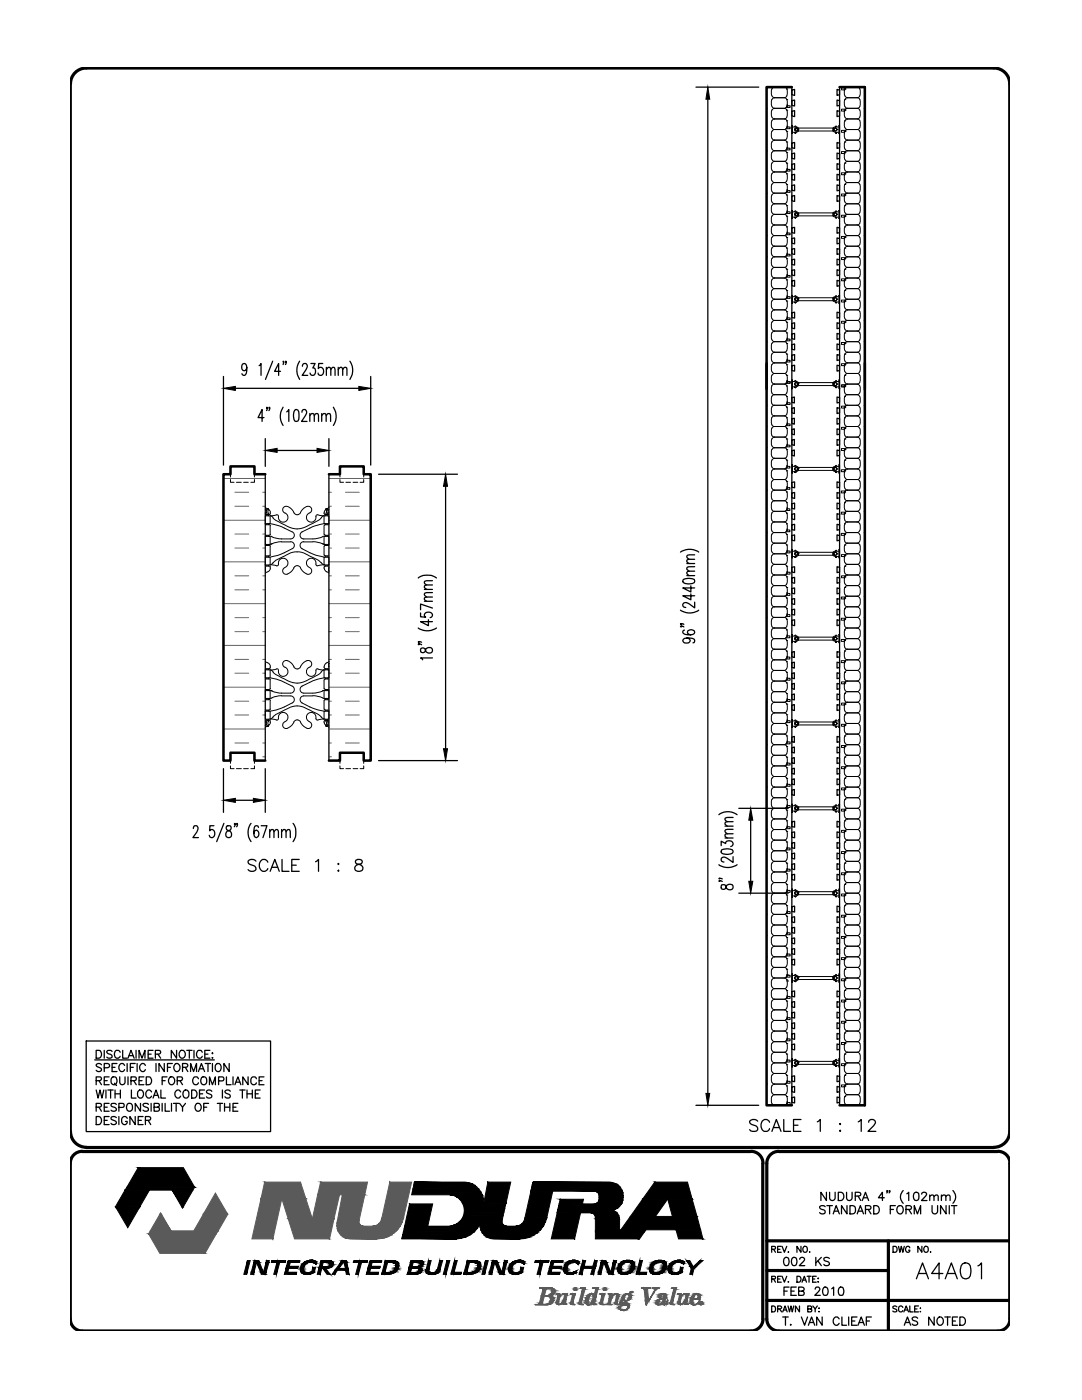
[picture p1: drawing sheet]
<svg xmlns="http://www.w3.org/2000/svg" width="216mm" height="279mm" viewBox="0 0 216 279" stroke-linecap="round" stroke-linejoin="round" font-family="sans-serif">
<!-- layer: HATCH -->
<g fill="none" stroke="#666" stroke-width=".2">
<path d="M44.6 95.5h8.3M46.9 98.2h2.7M52.4 98.2h.5M65.6 95.5h8.4M65.6 98.2h.5M68.9 98.2h2.8M44.6 103.8h8.3M44.6 112.1h8.3M46.9 101h2.7M46.9 109.4h2.7M46.9 117.7h2.7M46.9 106.6h2.7"/>
<path d="M46.9 114.9h2.7M52.4 101h.5M52.4 109.4h.5M52.4 117.7h.5M52.4 106.6h.5M52.4 114.9h.5M65.6 103.8h8.4M65.6 112.1h8.4M65.6 101h.5M65.6 109.4h.5M65.6 117.7h.5M65.6 106.6h.5"/>
<path d="M65.6 114.9h.5M68.9 101h2.8M68.9 109.4h2.8M68.9 117.7h2.8M68.9 106.6h2.8M68.9 114.9h2.8M44.6 120.5h8.3M44.6 128.8h8.3M44.6 137.1h8.3M46.9 126.1h2.7M46.9 134.4h2.7M46.9 123.3h2.7"/>
<path d="M46.9 131.6h2.7M46.9 139.9h2.7M52.4 126.1h.5M52.4 134.4h.5M52.4 123.3h.5M52.4 131.6h.5M52.4 139.9h.5M65.6 120.5h8.4M65.6 128.8h8.4M65.6 137.1h8.4M65.6 126.1h.5M65.6 134.4h.5"/>
<path d="M65.6 123.3h.5M65.6 131.6h.5M65.6 139.9h.5M68.9 126.1h2.8M68.9 134.4h2.8M68.9 123.3h2.8M68.9 131.6h2.8M68.9 139.9h2.8M44.6 145.5h8.3M46.9 142.7h2.7M46.9 148.3h2.7M52.4 142.7h.5"/>
<path d="M52.4 151h.5M52.4 148.3h.5M65.6 145.5h8.4M65.6 142.7h.5M65.6 151h.5M65.6 148.3h.5M68.9 142.7h2.8M68.9 148.3h2.8"/>
</g>
<!-- layer: line25 -->
<g fill="none" stroke="#000" stroke-width=".25">
<path d="M158 18l.6-.1v1.1l-.6-.1zM158 17.4v203.2M167 20l.5 .1v.9l-.5 .2zM167 17.9l.5 .1v.9l-.5 .1zM167.5 17.4v203.2M158 20.1l.6-.1v1.2l-.6-.2zM158 22.2l.6-.1v1.2l-.6-.2zM158 32.8l.6-.1v1.2l-.6-.2zM158 28.6l.6-.2v1.2l-.6-.1zM158 30.7l.6-.1v1.1l-.6-.1zM158 37l.6-.1v1.2l-.6-.1zM158 34.9l.6-.1v1.2l-.6-.2z"/>
<path d="M158 39.1l.6-.1v1.2l-.6-.1zM167 22.1l.5 .1v.9l-.5 .2zM167 32.7l.5 .1v.9l-.5 .2zM167 28.4l.5 .2v.9l-.5 .1zM167 30.6l.5 .1v.9l-.5 .1zM167 36.9l.5 .1v1l-.5 .1zM167 34.8l.5 .1v.9l-.5 .2zM167 39l.5 .1v1l-.5 .1zM158 45.5l.6-.1v1.2l-.6-.2zM158 47.6l.6-.1v1.2l-.6-.2zM158 49.7l.6-.1v1.2l-.6-.1zM158 51.8l.6-.1v1.2l-.6-.1z"/>
<path d="M158 54l.6-.2v1.2l-.6-.1zM158 56.1l.6-.1v1.1l-.6-.1zM167 45.4l.5 .1v.9l-.5 .2zM167 47.5l.5 .1v.9l-.5 .2zM167 49.6l.5 .1v1l-.5 .1zM167 51.7l.5 .1v1l-.5 .1zM167 53.8l.5 .2v.9l-.5 .1zM167 56l.5 .1v.9l-.5 .1zM158 68.8l.6-.1v1.1l-.6-.1zM158 64.5l.6-.1v1.2l-.6-.1zM158 62.4l.6-.1v1.2l-.6-.1zM158 66.7l.6-.2v1.2l-.6-.1z"/>
<path d="M158 73l.6-.1v1.2l-.6-.2zM158 70.9l.6-.1v1.2l-.6-.2zM158 79.4l.5-.2v1.2l-.5-.1zM167 68.7l.5 .1v.9l-.5 .1zM167 64.4l.5 .1v1l-.5 .1zM167 62.3l.5 .1v1l-.5 .1zM167 66.5l.5 .2v.9l-.5 .1zM167 72.9l.5 .1v.9l-.5 .2zM167 70.8l.5 .1v.9l-.5 .2zM167 79.2l.5 .2v.9l-.5 .1zM52.9 94.6v57.2M65.6 94.6v57.2"/>
<path d="M158 85.7l.5-.1v1.2l-.5-.2zM158 81.5l.5-.1v1.1l-.5-.1zM158 83.6l.5-.1v1.2l-.5-.2zM158 89.9l.5-.1v1.2l-.5-.1zM158 87.8l.5-.1v1.2l-.5-.1zM158 98.4l.6-.1v1.2l-.6-.2zM158 96.3l.6-.1v1.2l-.6-.2zM167 85.6l.5 .1v.9l-.5 .2zM167 81.4l.5 .1v.9l-.5 .1zM167 83.5l.5 .1v.9l-.5 .2zM167 89.8l.5 .1v1l-.5 .1zM167 87.7l.5 .1v1l-.5 .1z"/>
<path d="M167 98.3l.5 .1v.9l-.5 .2zM167 96.2l.5 .1v.9l-.5 .2zM158 102.6l.6-.1v1.2l-.6-.1zM158 100.5l.6-.1v1.2l-.6-.1zM158 106.9l.6-.1v1.1l-.6-.1zM158 104.8l.6-.2v1.2l-.6-.1zM158 119.6l.6-.1v1.1l-.6-.1zM158 115.3l.6-.1v1.2l-.6-.1zM158 113.2l.6-.1v1.2l-.6-.1zM158 117.5l.6-.2v1.2l-.6-.1zM167 102.5l.5 .1v1l-.5 .1zM167 100.4l.5 .1v1l-.5 .1z"/>
<path d="M167 106.8l.5 .1v.9l-.5 .1zM167 104.6l.5 .2v.9l-.5 .1zM167 119.5l.5 .1v.9l-.5 .1zM167 115.2l.5 .1v1l-.5 .1zM167 113.1l.5 .1v1l-.5 .1zM167 117.3l.5 .2v.9l-.5 .1zM158 123.8l.6-.1v1.2l-.6-.2zM158 121.7l.6-.1v1.2l-.6-.2zM158 136.5l.5-.1v1.2l-.5-.2zM158 132.3l.5-.1v1.1l-.5-.1zM158 130.2l.5-.2v1.2l-.5-.1zM158 134.4l.5-.1v1.2l-.5-.2z"/>
<path d="M158 138.6l.5-.1v1.2l-.5-.1zM167 123.7l.5 .1v.9l-.5 .2zM167 121.6l.5 .1v.9l-.5 .2zM167 136.4l.5 .1v.9l-.5 .2zM167 132.2l.5 .1v.9l-.5 .1zM167 130l.5 .2v.9l-.5 .1zM167 134.3l.5 .1v.9l-.5 .2zM167 138.5l.5 .1v1l-.5 .1zM158 140.7l.5-.1v1.2l-.5-.1zM158 151.3l.5-.1v1.2l-.5-.1zM158 155.6l.5-.2v1.2l-.5-.1zM158 157.7l.5-.1v1.1l-.5-.1z"/>
<path d="M158 153.4l.5-.1v1.2l-.5-.1zM158 147.1l.5-.1v1.2l-.5-.2zM158 149.2l.5-.1v1.2l-.5-.2zM167 140.6l.5 .1v1l-.5 .1zM167 151.2l.5 .1v1l-.5 .1zM167 155.4l.5 .2v.9l-.5 .1zM167 157.6l.5 .1v.9l-.5 .1zM167 153.3l.5 .1v1l-.5 .1zM167 147l.5 .1v.9l-.5 .2zM167 149.1l.5 .1v.9l-.5 .2zM158 166.1l.6-.1v1.2l-.6-.1zM158 164l.6-.1v1.2l-.6-.1z"/>
<path d="M158 170.4l.6-.1v1.1l-.6-.1zM158 168.3l.6-.2v1.2l-.6-.1zM158 172.5l.6-.1v1.2l-.6-.2zM158 174.6l.6-.1v1.2l-.6-.2zM167 166l.5 .1v1l-.5 .1zM167 163.9l.5 .1v1l-.5 .1zM167 170.3l.5 .1v.9l-.5 .1zM167 168.1l.5 .2v.9l-.5 .1zM167 172.4l.5 .1v.9l-.5 .2zM167 174.5l.5 .1v.9l-.5 .2zM158 181l.6-.2v1.2l-.6-.1zM158 183.1l.6-.1v1.1l-.6-.1z"/>
<path d="M158 185.2l.6-.1v1.2l-.6-.2zM158 187.3l.6-.1v1.2l-.6-.2zM158 189.4l.6-.1v1.2l-.6-.1zM158 191.5l.6-.1v1.2l-.6-.1zM158 197.9l.6-.1v1.2l-.6-.2zM167 180.8l.5 .2v.9l-.5 .1zM167 183l.5 .1v.9l-.5 .1zM167 185.1l.5 .1v.9l-.5 .2zM167 187.2l.5 .1v.9l-.5 .2zM167 189.3l.5 .1v1l-.5 .1zM167 191.4l.5 .1v1l-.5 .1zM167 197.8l.5 .1v.9l-.5 .2z"/>
<path d="M167 199.9l.5 .1v.9l-.5 .2zM158 202.1l.6-.1v1.2l-.6-.1zM158 200l.6-.1v1.2l-.6-.2zM158 206.4l.6-.2v1.2l-.6-.1zM158 204.2l.6-.1v1.2l-.6-.1zM158 208.5l.6-.1v1.1l-.6-.1zM158 214.8l.6-.1v1.2l-.6-.1zM158 216.9l.6-.1v1.2l-.6-.1zM158 219.1l.6-.2v1.2l-.6-.1zM167 202l.5 .1v1l-.5 .1zM167 206.2l.5 .2v.9l-.5 .1zM167 204.1l.5 .1v1l-.5 .1z"/>
<path d="M167 208.4l.5 .1v.9l-.5 .1zM167 214.7l.5 .1v1l-.5 .1zM167 216.8l.5 .1v1l-.5 .1zM167 218.9l.5 .2v.9l-.5 .1z"/>
</g>
<!-- layer: LINE50 -->
<path d="M158 17.4h-5v60.3M167.5 17.4h5.1v203.2h-5.1M153 72.5v148.1h5M52.9 94.6h-2.1v-1.5h-4.8v1.5h-1.4v57.2h1.4v-1.6h4.8v1.6h2.1M65.6 94.6h2.2v-1.5h4.8v1.5h1.4v57.2h-1.4v-1.6h-4.8v1.6h-2.2" fill="none" stroke="#000" stroke-width=".51"/>
<!-- layer: Web_Edge -->
<g fill="none" stroke="#000" stroke-width=".2">
<path d="M52.9 102.9h1v1.6h-1zM52.9 107h1v1.7h-1zM52.9 111.2h1v1.6h-1zM52.9 102.7h.8M52.9 102.4h.2M52.9 104.7h.8M52.9 106.8h.8M52.9 108.9h.8M52.9 110.9h.8M52.9 113h.8M52.9 113.3l.1 .7M52.9 101.3l.5 .2"/>
<path d="M53 101.7l.2 .1M53.1 102.3h.1M53.3 101.5h.3v.1M53.3 102.7v.2M53.3 104.5v.2M53.3 106.8v.2M53.3 108.7v.2M53.3 110.9v.3M53.3 112.8v.2M53.3 101.6h.2v.2M53.3 101.6a.78 .78 0 0 0 0 1M53.4 114.1l-.5 .3"/>
<path d="M53.4 101.5l.4 .3 .1 .5M53.6 101.7l-.1 .5 .1 .2M53.6 102.7v.2M53.6 104.5v.2M53.6 106.8v.2M53.6 108.7v.2M53.6 110.9v.3M53.6 112.8v.2M53.6 102.4v.2h-.2M53.8 104.7l.1 .2v1.7l-.1 .2M53.8 108.8l.1 .2M53.8 113h.1v.6l-.5 .5"/>
<path d="M53.9 102.3v.2l-.1 .2M53.9 104.5l2.2 .6 2.2 1.1a.74 .74 0 0 1 .4 .8 .74 .74 0 0 1-.7 .6l-2.2-.1-1.6-.4M53.9 109v1.8M53.9 102.9l.6 .4M53.9 107l.4 .1M53.9 110.8l-.1 .1M54.3 108.5l-.4 .1M54.5 103.4l.5 .4 1.4 .7a4.7 4.7 0 0 0 5 .4l1.9-.9 .8-.6M54.5 112.3l.5-.5 1.4-.6a4.8 4.8 0 0 1 4.2-.9l1.3 .7a5.1 5.1 0 0 1 2.2 1.3M54.5 112.3l-.6 .4 1.3 .2M55.2 112.9l.3-.2a.97 .97 0 0 1 .6-1.2 .97 .97 0 0 1 1.2 .5 .97 .97 0 0 1-.4 1.2M56.1 108.1h1.9"/>
<path d="M56.2 108.1l-2 .4M56.8 113.3a.7 .7 0 0 0-.3 .9 .7 .7 0 0 0 .9 .4M56.9 102.4a.97 .97 0 0 1 .5 1.2 .97 .97 0 0 1-1.3 .6 .97 .97 0 0 1-.6-1.3l-.2-.2-1.4 .2M58 108.1a.73 .73 0 0 1 .7 .6 .73 .73 0 0 1-.4 .8l-2.8 1.3-1.6 .4M58.6 113.3a.79 .79 0 0 1 .9-.4 .79 .79 0 0 1 .6 .7l.5 .6 .6 .3M58.6 102.3l-.6-.9a.86 .86 0 0 0-.9-.4 .86 .86 0 0 0-.7 .7l.2 .5 .2 .2M58.6 113.3l-.6 .9-.6 .3M60.6 108.1h1.8M60.6 108.1a.75 .75 0 0 0-.7 .6 .75 .75 0 0 0 .4 .8l2.7 1.3 1.7 .4M61.2 101.1l-.6 .3-.5 .6a.8 .8 0 0 1-.6 .7 .8 .8 0 0 1-.9-.4M61.2 101.1a.69 .69 0 0 1 1 .4 .69 .69 0 0 1-.5 .9 .95 .95 0 0 0-.5 1.2 .95 .95 0 0 0 1.2 .6 .95 .95 0 0 0 .6-1.2M61.8 113.3a.7 .7 0 0 1 .4 .9 .7 .7 0 0 1-1 .4"/>
<path d="M62.4 108.1l2 .4M63 112.6a.95 .95 0 0 0-.6-1.2 .95 .95 0 0 0-1.2 .7 .95 .95 0 0 0 .5 1.1M63.1 112.6v.3h.3M63.4 102.7l-.3 .1v.3M63.4 102.7l1.3 .2M64.1 112.3l.6 .4M64.4 107.1l-2 .5M64.4 108.5l.3 .1M64.7 102.9h.9v1.6h-.9zM64.7 107h.9v1.7h-.9zM64.7 111.2h.9v1.6h-.9zM64.7 104.5l-2.3 .6-2.1 1.1a.75 .75 0 0 0-.4 .8 .75 .75 0 0 0 .7 .6h1.8"/>
<path d="M64.7 102.3v.2M64.7 104.9v1.7M64.7 109v1.8M64.7 113.2v.2M64.7 102.9l-.6 .4M64.7 112.7l-1.3 .2M64.7 113.4l.3 .6 .7 .4M64.7 102.5l.2 .2M64.7 106.6l.2 .2M64.7 110.8l.2 .1M64.7 107l-.3 .1M64.9 102.7h.7"/>
<path d="M64.9 104.7h.7M64.9 106.8h.7M64.9 108.9h.7M64.9 110.9h.7M64.9 113h.7M64.9 104.7l-.2 .2M64.9 108.8l-.2 .2M64.9 113l-.2 .2M65 102.7v.2M65 104.5v.2M65 106.8v.2M65 108.7v.2"/>
<path d="M65 110.9v.3M65 112.8v.2M65.1 101.7v.5l-.1 .2M65.1 102.4v.2h.2v.3M65.2 101.5l-.4 .3-.1 .5M65.3 101.6a.78 .78 0 0 1 0 1M65.3 101.5h-.3v.1M65.3 104.5v.2M65.3 106.8v.2M65.3 108.7v.2M65.3 110.9v.3M65.3 112.8v.2"/>
<path d="M65.3 101.6h-.2v.2M65.5 102.3h.1M65.5 102.4h.1M65.6 113.4v.5M65.6 113.9l.1 .1M65.7 114h.1M65.7 101.7l-.3 .1M65.7 101.3l-.5 .2M65.7 113.3h-.1M52.9 137.8h1v1.6h-1zM52.9 133.7h1v1.6h-1zM52.9 139.6h.8"/>
<path d="M52.9 137.6h.8M52.9 135.5h.8M52.9 133.5h.8M52.9 132l.5 .3M52.9 132.4h.1M53 133.1h-.1M53 132.5v.6M53.3 133.5v.2M53.3 135.3v.2M53.3 137.6v.2M53.3 139.4v.2M53.4 132.3l.5 .5v.6h-.1"/>
<path d="M53.6 133.5v.2M53.6 135.3v.2M53.6 137.6v.2M53.6 139.4v.2M53.8 139.6l.1 .2M53.8 135.5l.1 .1v1.8l-.1 .2M53.9 135.3l2.2 .6 2.2 1a.74 .74 0 0 1 .4 .9 .74 .74 0 0 1-.7 .5h-2.2l-1.6-.4M53.9 139.8v1.7M53.9 133.7a11 11 0 0 0 5.4 2.6 11.8 11.8 0 0 0 4-1.6l1.4-1M53.9 137.8l.4 .1M54.3 139.3l-.4 .1M55.2 133.5l-1.3 .2"/>
<path d="M56.1 138.9h1.9a.73 .73 0 0 1 .7 .6 .73 .73 0 0 1-.4 .8l-2.2 1-2.2 .6M56.2 138.8l-2 .5M56.9 133.2a.98 .98 0 0 1 .4 1.2 .98 .98 0 0 1-1.2 .5 .98 .98 0 0 1-.6-1.2l-.3-.2M58.6 133.1a.74 .74 0 0 0 .7 .4 .74 .74 0 0 0 .7-.4M58.6 133.1l-.6-.9a.86 .86 0 0 0-.9-.4 .86 .86 0 0 0-.7 .7l.2 .5 .2 .2M61.2 131.9l-.6 .3-.6 .9M61.2 131.9a.69 .69 0 0 1 1 .4 .69 .69 0 0 1-.5 .9 .95 .95 0 0 0-.5 1.1 .95 .95 0 0 0 1.2 .6 .95 .95 0 0 0 .6-1.1M62.4 138.9h-1.8a.75 .75 0 0 0-.7 .5 .75 .75 0 0 0 .4 .9l2.1 1 2.3 .6M62.4 138.8l2 .5M63.4 133.5h-.3v.3M63.4 133.5l1.3 .2M64.4 137.9l-2 .4"/>
<path d="M64.4 139.3l.3 .1M64.7 137.8h.9v1.6h-.9zM64.7 133.7h.9v1.6h-.9zM64.7 135.3l-2.3 .6-2.1 1a.75 .75 0 0 0-.4 .9 .75 .75 0 0 0 .7 .5h1.8M64.7 133v.3M64.7 135.7v1.7M64.7 139.8v1.7M64.7 137.4l.2 .2M64.7 133.2l.2 .2M64.7 137.8l-.3 .1M64.9 139.6h.7M64.9 137.6h.7"/>
<path d="M64.9 135.5h.7M64.9 133.5h.7M64.9 139.6l-.2 .2M64.9 135.5l-.2 .2M65 133.5v.2M65 135.3v.2M65 137.6v.2M65 139.4v.2M65.3 133.5v.2M65.3 135.3v.2M65.3 137.6v.2M65.3 139.4v.2"/>
<path d="M65.6 132.5v.6M65.6 133.1h.1M65.7 132.4h.1M65.7 132.4l-.1 .1M65.7 132l-.7 .4-.3 .6M52.9 144.1h.2M52.9 141.9h1v1.6h-1zM52.9 143.7h.8M52.9 141.7h.8M53.2 144.6l-.2 .1M53.3 141.7v.2M53.3 143.5v.2"/>
<path d="M53.4 144.9l-.5 .3M53.6 144.8v.2h-.3M53.6 141.7v.2M53.6 143.5v.2M53.6 144l-.1 .2 .1 .5M53.6 144v-.2a.56 .56 0 0 0-.5 .5 .56 .56 0 0 0 .4 .6v-.3M53.8 143.7l.1 .2M53.9 144l-.1 .6-.4 .3M53.9 141.5l-.1 .2M54.5 143.1l.5-.5 1.4-.7a4.8 4.8 0 0 1 4.2-.8l1.3 .7a5.6 5.6 0 0 1 2.2 1.3M54.5 143.1l-.6 .4 1.3 .2M55.2 143.7l.3-.2a.97 .97 0 0 1 .6-1.2 .97 .97 0 0 1 1.2 .4 .97 .97 0 0 1-.4 1.3"/>
<path d="M56.8 144.1a.7 .7 0 0 0-.3 .9 .7 .7 0 0 0 .9 .4M58.6 144.1a.79 .79 0 0 1 .9-.4 .79 .79 0 0 1 .6 .7l.5 .6 .6 .3M58.6 144.1l-.6 .9-.6 .3M61.8 144.1a.7 .7 0 0 1 .4 .9 .7 .7 0 0 1-1 .4M63 143.4a.95 .95 0 0 0-.6-1.2 .95 .95 0 0 0-1.2 .6 .95 .95 0 0 0 .5 1.2M63.1 143.4v.2l.3 .1M64.1 143.1l.6 .4M64.7 141.9h.9v1.6h-.9zM64.7 144v.2M64.7 143.5l-1.3 .2M64.7 144.2l.3 .6 .7 .4M64.7 141.5l.2 .2"/>
<path d="M64.9 143.7h.7M64.9 141.7h.7M64.9 143.7l-.2 .2M65 144.8v.2h.3M65 141.7v.2M65 143.5v.2M65.3 143.8a.62 .62 0 0 1-.2 1.1l-.1-.9M65.3 141.7v.2M65.3 143.5v.2M65.3 143.8h-.2v.2M65.4 144.6l.3 .1M65.5 144.1h.1"/>
<path d="M65.5 144v.1"/>
</g>
<!-- layer: LINE9 -->
<g fill="none" stroke="#000" stroke-width=".2">
<path d="M154 17.7l-.1 .7 .1 .7M154 19.8l-.1 .7 .1 .7M154 19.1l.6 .4M154.5 19.5h2M154.6 19.5l-.6 .4M156.5 19.5a.96 .96 0 0 1 .6 1.4l-.1 .3M157 17.8h.1M157 19.9h.1M157 17.8l-.5-.4h-1.9l-.6 .4M157 19.1l-.5 .4M157 17.7l.1 .7-.1 .7M168.4 17.9l.1 .2"/>
<path d="M168.5 18.1l.1-.4-.1 .7 .1 .7M168.6 19.8l-.1 .7 .1 .7M168.6 19.9h.1M168.6 17.8h.1M168.6 19.1l.5 .4M168.6 17.6h-.7v.3h.5M168.6 17.6l.1-.1-.1 .3M169.1 19.5h1.9M169.1 19.5l-.5 .4M171.1 19.5a.96 .96 0 0 1 .5 1.4 .64 .64 0 0 1-.5 .7M171.6 17.8l-.5-.4h-2l-.5 .4M171.6 19.1l-.5 .4"/>
<path d="M171.6 17.7l.1 .7-.1 .7M153 21.6h.1l-.1 .1zM153 30l.1 .1-.1 .1zM153 34.3h.1l-.1 .1zM153 38.5l.1 .1h-.1zM154 24.1l-.1 .7 .1 .7M154 22l-.1 .7 .1 .7M154 32.5l-.1 .7 .1 .7M154 30.4l-.1 .7 .1 .7M154 26.2l-.1 .7 .1 .7M154 28.3l-.1 .7 .1 .7M154 36.8l-.1 .7 .1 .7"/>
<path d="M154 34.7l-.1 .7 .1 .7M154 38.9l-.1 .7 .1 .7M154 25.5l.6 .4M154 23.4l.6 .3M154 21.3l.6 .3M154 34l.6 .3M154 31.8l.6 .4M154 27.6l.6 .4M154 29.7l.6 .4M154 38.2l.6 .4M154 36.1l.6 .3M154.5 25.9h2"/>
<path d="M154.5 23.7h2M154.5 21.6h2M154.5 34.3h2M154.5 32.2h2M154.5 30.1h2M154.5 28h2M154.5 38.6h2M154.5 36.4h2M154.6 23.7l-.6 .4M154.6 21.6l-.6 .4M154.6 32.2l-.6 .4M154.6 30.1l-.6 .4"/>
<path d="M154.6 25.9l-.6 .3M154.6 28l-.6 .3M154.6 36.4l-.6 .4M154.6 34.3l-.6 .4M154.6 38.6l-.6 .3M156.5 23.7l.5 .4M156.5 21.6l.5 .4M156.5 32.2l.5 .4M156.5 30.1a.96 .96 0 0 1 .6 1.4 .64 .64 0 0 1-.6 .7M156.5 25.9l.5 .3M156.5 28l.5 .3M156.5 36.4l.5 .4"/>
<path d="M156.5 34.3a.96 .96 0 0 1 .6 1.4 .64 .64 0 0 1-.6 .7M156.5 38.6l.5 .3M156.9 21.4h-.1M156.9 38.3l-.1 .1M157 24.1h.1M157 22h.1M157 21.3h.1M157 32.6h.1M157 30.5h.1M157 26.2h.1M157 28.3h.1M157 25.5h.1"/>
<path d="M157 29.7h.1M157 36.8h.1M157 34.7h.1M157 38.9h.1M157 34h.1M157 38.2h.1M157 25.5l-.5 .4M157 21.3l-.5 .3M157 21.3l-.1 .2M157 34l-.5 .3M157 29.7l-.5 .4M157 25.5l-.2 .2 .1-.1"/>
<path d="M157 29.7l-.2 .2h.1M157 38.2l-.5 .4M157 34l-.2 .1h.1M157 38.2l-.1 .2M157 24.1l.1 .7-.1 .7M157 22l.1 .7a.9 .9 0 0 1-.6 1M157 32.5l.1 .7-.1 .7 .1-.3M157 26.2l.1 .7a.9 .9 0 0 1-.6 1.1M157 28.3l.1 .7-.1 .7 .1-.3 .1 .1M157 36.8l.1 .7-.1 .7M157 38.9l.1 .7a.9 .9 0 0 1-.6 1.1M157.1 33.6l.1 .2"/>
<path d="M157.1 37.8l.1 .2M157.1 37.8l-.1 .4M157.2 21.1h.5v.3h-.8M157.2 25.3h.5v.4h-.8M157.2 29.6h.5v.3h-.8M157.2 33.8h.5v.3h-.8M157.2 38h.5v.4h-.8M157.2 21.1l-.1-.2-.1 .3M157.2 25.3l-.1-.2-.1 .4M158 26.7h.1zM158 25.1h.1zM158 25.1v1.6"/>
<path d="M158.1 25.3h.5l.1-.2 .1 .2M158.1 26.4l.5 .1M158.1 25.1v1.6M158.7 26.6l-.1-.1 .1 .1M158.7 26.6l.1-.1zM158.8 26.4h.1M158.8 25.3l.5 .3M158.8 25.3h.1M158.8 25.6h7.9M158.8 26.1h7.9M159.1 25.8a.29 .29 0 0 0-.4-.2 .29 .29 0 0 0 0 .5 .29 .29 0 0 0 .4-.1M159.1 25.8h.1"/>
<path d="M159.1 26h.1M159.1 26h.2M159.1 25.8h.2M159.3 25.8h.1M159.3 26h.1M159.3 26l-.1 .2-.4 .2M159.3 25.6h.1M159.3 25.6v.2M166.2 26l.1 .2 .4 .2M166.2 25.8h.1M166.2 26h.1M166.2 25.6h.1"/>
<path d="M166.2 26h.2M166.2 25.6v.2M166.3 25.8h.1M166.4 25.8a.29 .29 0 0 1 .5-.2 .29 .29 0 0 1 0 .5 .29 .29 0 0 1-.5-.1M166.4 25.8h.1M166.4 26h.1M166.7 25.3l-.5 .3M166.7 26.4h.1M166.7 25.3h.1M166.7 25.3l.1-.2 .1 .2h.5M166.7 26.5h.2zM167.4 26.7h.1z"/>
<path d="M167.4 25.1h.1zM167.4 26.4l-.5 .1M167.4 25.1v1.6M167.5 25.1v1.6M168.4 22.1l.1 .2M168.4 26.4l.1 .1M168.4 30.6l.1 .2M168.4 34.8l.1 .2M168.4 39.1l.1 .1M168.5 22.3l.1-.3-.1 .7 .1 .7M168.5 26.5l.1-.3-.1 .7 .1 .7M168.5 30.8l.1-.4-.1 .7 .1 .7"/>
<path d="M168.5 35l.1-.3-.1 .7 .1 .7M168.5 39.2l.1-.3-.1 .7 .1 .7M168.6 24.1l-.1 .7 .1 .7M168.6 32.5l-.1 .7 .1 .7M168.6 28.3l-.1 .7 .1 .7M168.6 36.8l-.1 .7 .1 .7M168.6 24.1h.1M168.6 22h.1M168.6 32.6h.1M168.6 28.3h.1M168.6 26.2h.1M168.6 30.5h.1"/>
<path d="M168.6 36.8h.1M168.6 34.7h.1M168.6 38.9h.1M168.6 25.5l.5 .4M168.6 21.3l.5 .3M168.6 23.4l.5 .3M168.6 34l.5 .3M168.6 29.7l.5 .4M168.6 27.6l.5 .4M168.6 31.8l.5 .4M168.6 38.2l.5 .4M168.6 36.1l.5 .3"/>
<path d="M168.6 21.8h-.7v.4h.5M168.6 26h-.7v.4h.5M168.6 30.3h-.7v.3h.5M168.6 34.5h-.7v.4h.5M168.6 38.7h-.7v.4h.5M168.6 21.8l.1-.1-.1 .3M168.6 26h.1l-.1 .2M168.7 38.7h-.1M168.8 38.7l-.2 .2M169.1 25.9h1.9M169.1 23.7h1.9M169.1 21.6h1.9"/>
<path d="M169.1 34.3h1.9M169.1 32.2h1.9M169.1 30.1h1.9M169.1 28h1.9M169.1 38.6h1.9M169.1 36.4h1.9M169.1 23.7l-.5 .4M169.1 21.6l-.5 .4M169.1 32.2l-.5 .4M169.1 28l-.5 .3M169.1 25.9l-.5 .3M169.1 30.1l-.5 .4 .2-.3-.2 .1"/>
<path d="M169.1 36.4l-.5 .4M169.1 34.3l-.5 .4 .2-.2h-.2M169.1 38.6l-.5 .3M171.1 23.7a.96 .96 0 0 1 .5 1.4 .64 .64 0 0 1-.5 .8M171.1 21.6l.5 .4M171.1 32.2l.5 .4M171.1 28l.5 .3M171.1 25.9l.5 .3M171.1 30.1a.96 .96 0 0 1 .5 1.4 .64 .64 0 0 1-.5 .7M171.1 36.4l.5 .4M171.1 34.3a.96 .96 0 0 1 .5 1.4 .64 .64 0 0 1-.5 .7M171.1 38.6a.96 .96 0 0 1 .5 1.3 .64 .64 0 0 1-.5 .8"/>
<path d="M171.6 34l-.5 .3M171.6 29.7l-.5 .4M171.6 22l.1 .7a.88 .88 0 0 1-.6 1M171.6 32.5l.1 .7-.1 .7M171.6 28.3l.1 .7-.1 .7M171.6 26.2l.1 .7a.88 .88 0 0 1-.6 1.1M171.6 36.8l.1 .7a.88 .88 0 0 1-.6 1.1M172.4 21.6h.2v.1zM172.4 30.1l.2-.1v.2zM172.4 34.3h.2v.1zM172.4 38.6l.2-.1v.1zM153 47h.1l-.1 .1z"/>
<path d="M153 51.2l.1 .1h-.1zM153 55.4l.1 .1-.1 .1zM154 41l-.1 .7 .1 .7M154 49.5l-.1 .7 .1 .7M154 45.2l-.1 .7 .1 .7M154 43.1l-.1 .7 .1 .7M154 47.4l-.1 .7 .1 .7M154 57.9l-.1 .7 .1 .7M154 53.7l-.1 .7 .1 .7M154 55.8l-.1 .7 .1 .7M154 51.6l-.1 .7 .1 .7M154 42.4l.6 .4"/>
<path d="M154 40.3l.6 .4M154 50.9l.6 .4M154 46.7l.6 .3M154 44.5l.6 .4M154 48.8l.6 .3M154 59.4l.6 .3M154 55.1l.6 .4M154 57.2l.6 .4M154 53l.6 .4M154.5 59.7h2M154.5 42.8h2M154.5 40.7h2"/>
<path d="M154.5 51.3h2M154.5 49.1h2M154.5 47h2M154.5 44.9h2M154.5 57.6h2M154.5 55.5h2M154.5 53.4h2M154.6 59.7l-.6 .4M154.6 40.7l-.6 .3M154.6 49.1l-.6 .4M154.6 44.9l-.6 .4M154.6 42.8l-.6 .4"/>
<path d="M154.6 47l-.6 .4M154.6 57.6l-.6 .4M154.6 53.4l-.6 .3M154.6 55.5l-.6 .4M154.6 51.3l-.6 .3M156.5 59.7a.96 .96 0 0 1 .6 1.4 .64 .64 0 0 1-.6 .7M156.5 40.7l.5 .3M156.5 49.1a.96 .96 0 0 1 .6 1.4l-.1 .4M156.5 44.9a.96 .96 0 0 1 .6 1.4l-.1 .3M156.5 42.8l.5 .4M156.5 47l.5 .4M156.5 57.6l.5 .4"/>
<path d="M156.5 53.4l.5 .3M156.5 55.5l.5 .4M156.5 51.3l.5 .3M156.9 42.6h-.1M156.9 46.8h-.1M156.9 51l-.1 .1M157 41h.1M157 42.4h.1M157 49.5h.1M157 45.3h.1M157 43.2h.1M157 47.4h.1"/>
<path d="M157 46.7h.1M157 50.9h.1M157 58h.1M157 53.7h.1M157 55.9h.1M157 51.6h.1M157 55.1h.1M157 59.4h.1M157 42.4l-.5 .4M157 42.4l-.1 .2M157 50.9l-.5 .4M157 46.7l-.5 .3"/>
<path d="M157 44.5l-.5 .4M157 48.8l-.5 .3M157 46.7l-.1 .2M157 50.9l-.1 .2M157 59.4l-.5 .3M157 55.1l-.5 .4M157 55.1l-.2 .2h.1M157 59.4l-.2 .1h.1M157 41l.1 .7-.1 .7M157 43.1l.1 .7-.1 .7M157 47.4l.1 .7-.1 .7M157 57.9l.1 .7-.1 .7 .1-.3 .1 .2"/>
<path d="M157 53.7l.1 .7-.1 .7M157 55.8l.1 .7a.9 .9 0 0 1-.6 1.1M157 51.6l.1 .7a.9 .9 0 0 1-.6 1.1M157.2 42.3h.5v.3h-.8M157.2 46.5h.5v.3h-.8M157.2 50.7h.5v.4h-.8M157.2 55h.5v.3h-.8M157.2 59.2h.5v.3h-.8M157.2 42.2l-.1-.1-.1 .3M157.2 46.5l-.1-.2-.1 .3M157.2 50.7l-.1-.2-.1 .4M157.2 54.9l-.1-.1-.1 .3"/>
<path d="M158 43.6h.1zM158 42h.1zM158 59h.1zM158 42v1.6M158 59v1.5M158.1 42.3h.5l.1-.2 .1 .2M158.1 59.2h.5l.1-.2 .1 .2M158.1 43.3l.5 .1M158.1 42v1.6M158.1 59v1.5M158.7 43.5l-.1-.1 .1 .1M158.7 43.5l.1-.1z"/>
<path d="M158.8 43.3h.1M158.8 42.3l.5 .2M158.8 42.3h.1M158.8 59.2l.5 .3M158.8 59.2h.1M158.8 42.5h7.9M158.8 43.1h7.9M158.8 59.4h7.9M159.1 42.7a.29 .29 0 0 0-.4-.1 .29 .29 0 0 0 0 .4 .29 .29 0 0 0 .4-.1M159.1 42.7h.1M159.1 42.9h.1M159.1 59.6a.29 .29 0 0 0-.4-.1 .29 .29 0 0 0 0 .5 .29 .29 0 0 0 .4-.2"/>
<path d="M159.1 59.6h.1M159.1 59.8h.1M159.1 42.9h.2M159.1 42.7h.2M159.1 59.8h.2M159.1 59.6h.2M159.3 42.7h.1M159.3 42.9h.1M159.3 59.6h.1M159.3 59.8h.1M159.3 42.9l-.1 .3-.4 .1M159.3 42.5h.1"/>
<path d="M159.3 59.8l-.1 .3-.4 .2M159.3 59.5h.1M159.3 42.5v.2M159.3 59.5v.1M166.2 42.9l.1 .3 .4 .1M166.2 42.7h.1M166.2 42.9h.1M166.2 42.5h.1M166.2 59.8l.1 .3 .4 .2M166.2 59.6h.1M166.2 59.8h.1M166.2 59.5h.1"/>
<path d="M166.2 42.5v.2M166.2 59.5v.1M166.2 42.9h.2M166.2 59.8h.2M166.3 42.7h.1M166.3 59.6h.1M166.4 42.7a.29 .29 0 0 1 .5-.1 .29 .29 0 0 1 0 .4 .29 .29 0 0 1-.5-.1M166.4 42.7h.1M166.4 42.9h.1M166.4 59.6a.29 .29 0 0 1 .5-.1 .29 .29 0 0 1 0 .5 .29 .29 0 0 1-.5-.2M166.4 59.6h.1M166.4 59.8h.1"/>
<path d="M166.7 42.3l-.5 .2M166.7 43.3h.1M166.7 42.3h.1M166.7 42.3l.1-.2 .1 .2h.5M166.7 59.2l-.5 .3M166.7 59.2h.1M166.7 59.2l.1-.2 .1 .2h.5M166.7 43.4h.2zM167.4 43.6h.1zM167.4 42h.1zM167.4 59h.1zM167.4 43.3l-.5 .1"/>
<path d="M167.4 42v1.6M167.4 59v1.5M167.5 42v1.6M167.5 59v1.5M168.4 43.3l.1 .2M168.4 47.5l.1 .2M168.4 51.8l.1 .1M168.4 56l.1 .2M168.5 43.5l.1-.4-.1 .7 .1 .7M168.5 47.7l.1-.3-.1 .7 .1 .7M168.5 56.2l.1-.4-.1 .7 .1 .7M168.5 51.9l.1-.3-.1 .7 .1 .7"/>
<path d="M168.6 41l-.1 .7 .1 .7M168.6 49.5l-.1 .7 .1 .7M168.6 45.2l-.1 .7 .1 .7M168.6 53.7l-.1 .7 .1 .7M168.6 57.9l-.1 .7 .1 .7M168.6 41h.1M168.6 49.5h.1M168.6 45.3h.1M168.6 43.2h.1M168.6 47.4h.1M168.6 55.9h.1M168.6 53.7h.1"/>
<path d="M168.6 51.6h.1M168.6 58h.1M168.6 42.4l.5 .4M168.6 40.3l.5 .4M168.6 50.9l.5 .4M168.6 46.7l.5 .3M168.6 44.5l.5 .4M168.6 48.8l.5 .3M168.6 57.2l.5 .4M168.6 55.1l.5 .4M168.6 53l.5 .4M168.6 59.4l.5 .3"/>
<path d="M168.6 59.9h-.7v.4h.5M168.6 43h-.7v.3h.5M168.6 47.2h-.7v.4h.5M168.6 51.4h-.7v.4h.5M168.6 55.7h-.7v.3h.5M168.6 47.2l.1-.1-.1 .3M168.6 51.4h.1l-.1 .2M168.6 55.7l.1-.1-.1 .3M168.7 42.9l-.1 .1M168.8 42.9l-.2 .3M169.1 59.7h1.9M169.1 42.8h1.9"/>
<path d="M169.1 40.7h1.9M169.1 51.3h1.9M169.1 49.1h1.9M169.1 47h1.9M169.1 44.9h1.9M169.1 57.6h1.9M169.1 55.5h1.9M169.1 53.4h1.9M169.1 59.7l-.5 .4 .1-.3-.1 .1M169.1 40.7l-.5 .3M169.1 49.1l-.5 .4M169.1 44.9l-.5 .4"/>
<path d="M169.1 42.8l-.5 .4M169.1 47l-.5 .4M169.1 55.5l-.5 .4M169.1 53.4l-.5 .3M169.1 51.3l-.5 .3M169.1 57.6l-.5 .4M171.1 59.7a.96 .96 0 0 1 .5 1.4 .64 .64 0 0 1-.5 .7M171.1 40.7l.5 .3M171.1 49.1a.96 .96 0 0 1 .5 1.4 .64 .64 0 0 1-.5 .8M171.1 44.9a.96 .96 0 0 1 .5 1.4 .64 .64 0 0 1-.5 .7M171.1 42.8a.96 .96 0 0 1 .5 1.4v.3M171.1 47l.5 .4"/>
<path d="M171.1 55.5l.5 .4M171.1 53.4a.96 .96 0 0 1 .5 1.4 .64 .64 0 0 1-.5 .7M171.1 51.3l.5 .3M171.1 57.6a.96 .96 0 0 1 .5 1.4v.3M171.6 44.5l-.5 .4M171.6 48.8l-.5 .3M171.6 59.4l-.5 .3M171.6 41l.1 .7a.88 .88 0 0 1-.6 1.1M171.6 47.4l.1 .7-.1 .7M171.6 55.8l.1 .7a.88 .88 0 0 1-.6 1.1M171.6 51.6l.1 .7a.88 .88 0 0 1-.6 1.1M172.4 47h.2v.1z"/>
<path d="M172.4 51.3l.2-.1v.1zM172.4 55.5l.2-.1v.2zM153 63.9l.1 .1h-.1zM153 68.1l.1 .1-.1 .1zM153 72.4h.1l-.1 .1zM154 60.1l-.1 .7 .1 .7M154 68.5l-.1 .7 .1 .7M154 64.3l-.1 .7 .1 .7M154 62.2l-.1 .7 .1 .7M154 66.4l-.1 .7 .1 .7M154 72.8l-.1 .7 .1 .7M154 70.6l-.1 .7 .1 .7"/>
<path d="M154 74.9l-.1 .7 .1 .7M154 77l-.1 .7 .1 .7M154 78.4l.5 .4M154 61.5l.6 .3M154 69.9l.6 .4M154 65.7l.6 .4M154 63.6l.6 .4M154 67.8l.6 .4M154 74.2l.6 .3M154 72.1l.6 .3M154 76.3l.6 .4M154.5 78.8h2"/>
<path d="M154.5 78.8a.96 .96 0 0 0-.6 1.4 .64 .64 0 0 0 .6 .7M154.5 61.8h2M154.5 70.3h2M154.5 68.2h2M154.5 66.1h2M154.5 64h2M154.5 74.5h2M154.5 72.4h2M154.6 68.2l-.6 .4M154.6 64l-.6 .3M154.6 61.8l-.6 .4M154.6 66.1l-.6 .3"/>
<path d="M154.6 72.4l-.6 .4M154.6 70.3l-.6 .4M154.6 74.5l-.6 .4M156.5 76.7h-2l-.5 .3M156.5 68.2l.5 .4M156.5 64a.96 .96 0 0 1 .6 1.3 .64 .64 0 0 1-.6 .8M156.5 61.8l.5 .4M156.5 66.1l.5 .3M156.5 72.4l.5 .4M156.5 70.3l.5 .4M156.5 74.5a.96 .96 0 0 1 .6 1.4l-.1 .4M156.5 78.8a.96 .96 0 0 1 .6 1.4l-.1 .3"/>
<path d="M156.5 76.7l.5 .3M156.9 68h-.1M156.9 72.2h-.1M156.9 76.4l-.1 .1M156.9 79.1h.1M156.9 77h.1M157 60.1h.1M157 68.6h.1M157 64.3h.1M157 62.2h.1M157 66.4h.1M157 63.6h.1"/>
<path d="M157 67.8h.1M157 72.8h.1M157 70.7h.1M157 74.9h.1M157 72.1h.1M157 76.3h.1M157 63.6l-.5 .4M157 67.8l-.5 .4M157 63.6l-.2 .2 .1-.1M157 67.8l-.1 .2M157 74.2l-.5 .3M157 72.1l-.5 .3"/>
<path d="M157 76.3l-.5 .4M157 72.1l-.1 .2M157 76.3l-.1 .2M157 78.4l-.5 .4M157 68.5l.1 .7a.9 .9 0 0 1-.6 1.1M157 62.2l.1 .7-.1 .7 .1-.4 .1 .2M157 66.4l.1 .7-.1 .7 .1-.3M157 72.8l.1 .7-.1 .7M157 70.6l.1 .7-.1 .7M157 77l.1 .7-.1 .7M157.1 67.5l.1 .1M157.2 63.4h.5v.4h-.8"/>
<path d="M157.2 67.7h.5v.3h-.8M157.2 71.9h.5v.3h-.8M157.2 76.1h.5v.4h-.8M157.2 71.9l-.1-.2-.1 .3M157.2 76.1l-.1-.2-.1 .4M158 60.5h.1zM158 77.5h.1zM158 75.8h.1zM158 75.8v1.7M158.1 76.1h.5l.1-.2 .1 .2M158.1 60.3l.5 .1M158.1 77.2l.5 .1"/>
<path d="M158.1 75.8v1.7M158.7 60.4h-.1h.1M158.7 77.4l-.1-.1 .1 .1M158.7 60.4h.1zM158.7 77.4l.1-.1zM158.8 60.3h.1M158.8 77.2h.1M158.8 76.1l.5 .3M158.8 76.1h.1M158.8 60h7.9M158.8 76.4h7.9M158.8 76.9h7.9"/>
<path d="M159.1 76.6a.29 .29 0 0 0-.4-.2 .29 .29 0 0 0 0 .5 .29 .29 0 0 0 .4-.1M159.1 76.6h.1M159.1 76.8h.1M159.1 76.8h.2M159.1 76.6h.2M159.3 76.6h.1M159.3 76.8h.1M159.3 76.8l-.1 .2-.4 .2M159.3 76.4h.1M159.3 76.4v.2M166.2 76.8l.1 .2 .4 .2M166.2 76.6h.1"/>
<path d="M166.2 76.8h.1M166.2 76.4h.1M166.2 76.4v.2M166.2 76.8h.2M166.3 76.6h.1M166.4 76.6a.29 .29 0 0 1 .5-.2 .29 .29 0 0 1 0 .5 .29 .29 0 0 1-.5-.1M166.4 76.6h.1M166.4 76.8h.1M166.7 60.3h.1M166.7 76.1l-.5 .3M166.7 77.2h.1M166.7 76.1h.1"/>
<path d="M166.7 76.1l.1-.2 .1 .2h.5M166.7 60.4h.2zM166.7 77.3h.2zM167.4 60.5h.1zM167.4 77.5h.1zM167.4 75.8h.1zM167.4 60.3l-.5 .1M167.4 77.2l-.5 .1M167.4 75.8v1.7M167.5 75.8v1.7M168.4 60.2l.1 .2M168.4 64.5l.1 .1"/>
<path d="M168.4 68.7l.1 .2M168.4 72.9l.1 .2M168.4 77.2l.1 .1M168.5 60.4l.1-.3-.1 .7 .1 .7M168.5 68.9l.1-.4-.1 .7 .1 .7M168.5 64.6l.1-.3-.1 .7 .1 .7M168.5 73.1l.1-.3-.1 .7 .1 .7M168.5 77.3l.1-.3-.1 .7 .1 .7M168.5 79.1h.1M168.5 77h.1M168.6 62.2l-.1 .7 .1 .7M168.6 66.4l-.1 .7 .1 .7"/>
<path d="M168.6 70.6l-.1 .7 .1 .7M168.6 74.9l-.1 .7 .1 .7M168.6 78.4l.5 .4M168.6 60.1h.1M168.6 68.6h.1M168.6 64.3h.1M168.6 62.2h.1M168.6 66.4h.1M168.6 72.8h.1M168.6 70.7h.1M168.6 74.9h.1M168.6 77h.1"/>
<path d="M168.6 61.5l.5 .3M168.6 69.9l.5 .4M168.6 65.7l.5 .4M168.6 63.6l.5 .4M168.6 67.8l.5 .4M168.6 74.2l.5 .3M168.6 72.1l.5 .3M168.6 76.3l.5 .4M168.6 64.1h-.7v.4h.5M168.6 68.4h-.7v.3h.5M168.6 72.6h-.7v.4h.5M168.6 76.8h-.7v.4h.5"/>
<path d="M168.6 76.8h.1l-.1 .2M168.7 68.3l-.1 .1M168.7 72.5l-.1 .1M168.8 68.3l-.2 .3M168.8 72.6l-.2 .2M169.1 78.8h1.9M169.1 78.8a.96 .96 0 0 0-.6 1.4 .64 .64 0 0 0 .6 .7M169.1 61.8h1.9M169.1 70.3h1.9M169.1 68.2h1.9M169.1 66.1h1.9M169.1 64h1.9"/>
<path d="M169.1 74.5h1.9M169.1 72.4h1.9M169.1 68.2l-.5 .4M169.1 64l-.5 .3 .1-.2h-.1M169.1 61.8l-.5 .4M169.1 66.1l-.5 .3M169.1 72.4l-.5 .4M169.1 70.3l-.5 .4M169.1 74.5l-.5 .4M171 78.8l.5 .3M171 76.7l.5 .3M171.1 68.2a.96 .96 0 0 1 .5 1.4 .64 .64 0 0 1-.5 .7"/>
<path d="M171.1 64a.96 .96 0 0 1 .5 1.3 .64 .64 0 0 1-.5 .8M171.1 61.8l.5 .4M171.1 66.1l.5 .3M171.1 72.4a.96 .96 0 0 1 .5 1.4v.4M171.1 70.3l.5 .4M171.1 74.5a.96 .96 0 0 1 .5 1.4 .64 .64 0 0 1-.5 .8h-2l-.5 .3M171.5 78.4l-.5 .4M171.6 63.6l-.5 .4M171.6 67.8l-.5 .4M171.6 74.2l-.5 .3M171.6 62.2l.1 .7-.1 .7M171.6 66.4l.1 .7-.1 .7"/>
<path d="M171.6 70.6l.1 .7a.88 .88 0 0 1-.6 1.1M171.6 79.1l.1 .7-.1 .7M171.6 77l.1 .7-.1 .7M172.4 64l.2-.1v.1zM172.4 68.2l.2-.1v.2zM172.4 72.4h.2v.1zM46 95.7v.6h.7M46 94.6v.6M47.2 96.3h.9M48.6 96.3h.9M50.8 95.7v.6h-.7M50.8 94.6v.6"/>
<path d="M67.8 95.7v.6h.8M67.8 94.6v.6M69 96.3h.9M70.5 96.3h.9M72.6 95.7v.6h-.7M72.6 94.6v.6M153 80.8l.1 .1-.1 .1zM153 85.1h.1l-.1 .1zM153 89.3l.1 .1h-.1zM153 97.8h.1l-.1 .1zM154 81.2l-.1 .7 .1 .7M154 85.5l-.1 .7a.88 .88 0 0 0 .6 1h2"/>
<path d="M154 89.7l-.1 .7 .1 .7M154 87.6l-.1 .7 .1 .7M154 93.9l-.1 .7 .1 .7M154 91.8l-.1 .7 .1 .7M154 96l-.1 .7 .1 .7M154 82.6l.5 .4M154 91.1l.6 .4M154 89l.6 .4M154 95.3l.6 .4M154 93.2l.6 .4M154 97.5l.6 .3M154.5 80.9h2"/>
<path d="M154.5 85.1h2M154.5 83h2M154.5 99.9h2M154.5 83a.96 .96 0 0 0-.6 1.4 .64 .64 0 0 0 .6 .7M154.5 80.9l-.5 .4M154.5 85.1l-.5 .4M154.5 99.9l-.5 .4M154.5 91.5h2M154.5 89.4h2M154.5 95.7h2M154.5 93.6h2M154.6 89.4l-.6 .3"/>
<path d="M154.6 87.2l-.6 .4M154.6 93.6l-.6 .4M154.6 91.5l-.6 .3M154.6 95.7l-.6 .4M156.5 97.8h-2a.96 .96 0 0 0-.6 1.4 .64 .64 0 0 0 .6 .7M156.5 83a.96 .96 0 0 1 .6 1.4l-.1 .3M156.5 80.9l.5 .4M156.5 85.1l.5 .4M156.5 89.4l.5 .3M156.5 87.2l.5 .4M156.5 93.6a.96 .96 0 0 1 .6 1.4 .64 .64 0 0 1-.6 .7M156.5 91.5l.5 .3"/>
<path d="M156.5 95.7l.5 .4M156.5 99.9l.5 .4M156.5 97.8a.96 .96 0 0 1 .6 1.4 .64 .64 0 0 1-.6 .7M156.9 97.7l.1-.2-.5 .3M156.9 93.4l.1-.2-.5 .4M156.9 97.6h-.1M156.9 80.7h-.1M156.9 83.4h.1M156.9 81.3h.1M156.9 85.5h.1M156.9 98.2h.1M156.9 93.2h.1"/>
<path d="M156.9 97.5h.1M157 89.7h.1M157 87.6h.1M157 94h.1M157 91.8h.1M157 96.1h.1M157 84.8h.1M157 89h.1M157 80.5h.1M157 80.5l-.5 .4M157 84.8l-.5 .3M157 82.6l-.5 .4"/>
<path d="M157 89l-.5 .4M157 84.8l-.2 .1h.1M157 89l-.2 .2 .1-.1M157 80.5l-.1 .2M157 81.2l.1 .7-.1 .7M157 85.5l.1 .7a.9 .9 0 0 1-.6 1M157 89.7l.1 .7a.9 .9 0 0 1-.6 1.1M157 87.6l.1 .7-.1 .7 .1-.4 .1 .2M157 91.8l.1 .7-.1 .7 .1-.3M157 96l.1 .7-.1 .7 .1-.3M157 92.9l.2 .1M157 97.1l.2 .2"/>
<path d="M157.2 93.1h.4v.3h-.7M157.2 97.3h.4v.3h-.7M157.2 84.6h.5v.3h-.8M157.2 88.8h.5v.4h-.8M157.2 80.4h.5v.3h-.8M157.2 84.6l-.1-.2-.1 .3M157.2 80.3l-.1-.1-.1 .3M158 94.4h.1zM158 92.8h.1zM158 92.8v1.6M158.1 93.1h.5l.1-.2 .1 .2M158.1 94.1l.5 .1"/>
<path d="M158.1 92.8v1.6M158.6 94.2h.2zM158.8 94.1h.1M158.8 93.1l.5 .2M158.8 93.1h.1M158.8 93.3h7.9M158.8 93.9h7.9M159.1 93.5a.31 .31 0 0 0-.4-.1 .31 .31 0 0 0 0 .5 .31 .31 0 0 0 .4-.2M159.1 93.5h.1M159.1 93.7h.1M159.1 93.7h.2M159.1 93.5h.2"/>
<path d="M159.3 93.5h.1M159.3 93.7h.1M159.3 93.7l-.1 .3-.4 .1M159.3 93.3h.1M159.3 93.3v.2M166.2 93.7l.1 .3 .4 .1M166.2 93.5h.1M166.2 93.7h.1M166.2 93.3h.1M166.2 93.3v.2M166.2 93.7h.2M166.3 93.5h.1"/>
<path d="M166.4 93.5a.29 .29 0 0 1 .4-.1 .29 .29 0 0 1 0 .4 .29 .29 0 0 1-.4-.1M166.4 93.5h.1M166.4 93.7h.1M166.7 93.1l-.5 .2M166.7 94.1h.1M166.7 93.1h.1M166.7 93.1l.1-.2 .1 .2h.5M166.7 94.2h.2zM167.4 94.4h.1zM167.4 92.8h.1zM167.4 94.1l-.5 .1M167.4 92.8v1.6"/>
<path d="M167.5 92.8v1.6M168.4 94.1l.1 .2M168.4 98.3l.1 .2M168.4 85.6l.1 .2M168.4 89.9l.1 .1M168.4 81.4l.1 .2M168.5 81.6l.1-.4-.1 .7 .1 .7M168.5 85.8l.1-.3-.1 .7a.9 .9 0 0 0 .6 1h1.9a.98 .98 0 0 1 .6 1.4v.4M168.5 90l.1-.3-.1 .7 .1 .7M168.5 83.4h.1M168.5 81.3h.1M168.5 85.5h.1"/>
<path d="M168.5 98.2h.1M168.5 94h.1M168.6 87.6l-.1 .7 .1 .7M168.6 93.9l-.1 .7 .1 .7M168.6 91.8l-.1 .7 .1 .7M168.6 96l-.1 .7 .1 .7M168.6 98.2l-.1 .7a.9 .9 0 0 0 .6 1M168.6 93.9l-.1 .4M168.6 98.2l-.1 .3M168.6 82.6l.5 .4M168.6 89.7h.1M168.6 87.6h.1"/>
<path d="M168.6 94h.1M168.6 91.8h.1M168.6 96.1h.1M168.6 85.5h.1M168.6 81.3h.1M168.6 91.1l.5 .4M168.6 89l.5 .4M168.6 95.3l.5 .4M168.6 93.2l.5 .4M168.6 97.5l.5 .3M168.6 93.8h-.7v.3h.5M168.6 98h-.7v.4h.5"/>
<path d="M168.6 85.3h-.7v.4h.5M168.6 89.5h-.7v.4h.5M168.6 81.1h-.7v.3h.5M168.6 85.3l.1-.1-.1 .3M168.6 89.5h.1l-.1 .2M168.6 81.1l.1-.1-.1 .3M168.7 93.7l-.1 .3M168.7 98l-.1 .2M168.7 93.7l-.1 .1M168.7 97.9l-.1 .1M169.1 80.9h1.9M169.1 85.1h1.9"/>
<path d="M169.1 83h1.9M169.1 99.9h1.9M169.1 83a.96 .96 0 0 0-.6 1.4 .64 .64 0 0 0 .6 .7M169.1 80.9l-.5 .4M169.1 85.1l-.5 .4M169.1 99.9l-.5 .4M169.1 91.5h1.9M169.1 89.4h1.9M169.1 95.7h1.9M169.1 93.6h1.9M169.1 89.4l-.5 .3M169.1 87.2l-.5 .4"/>
<path d="M169.1 93.6l-.5 .4M169.1 91.5l-.5 .3M169.1 95.7l-.5 .4M171 83l.5 .4M171 80.9l.5 .4M171 85.1l.5 .4M171 99.9l.5 .4M171 97.8l.5 .4M171.1 89.4l.5 .3M171.1 93.6a.96 .96 0 0 1 .5 1.4 .64 .64 0 0 1-.5 .7M171.1 91.5l.5 .3M171.1 95.7l.5 .4"/>
<path d="M171.5 80.5l-.5 .4M171.5 84.8l-.5 .3M171.5 82.6l-.5 .4M171.5 86.9l-.5 .3M171.5 99.6l-.5 .3M171.6 89l-.5 .4M171.6 93.2l-.5 .4M171.6 97.5l-.3 .3h-2.2l-.5 .4M171.6 83.3l.1 .7-.1 .7M171.6 81.2l.1 .7-.1 .7M171.6 85.5l.1 .7-.1 .7M171.6 89.7l.1 .7a.88 .88 0 0 1-.6 1.1"/>
<path d="M171.6 91.8l.1 .7-.1 .7M171.6 96l.1 .7-.1 .7M171.6 98.2l.1 .7-.1 .7M172.4 97.8h.2v.1zM172.4 80.9l.2-.1v.2zM172.4 85.1h.2v.1zM172.4 89.4l.2-.1v.1zM153 102l.1 .1h-.1zM153 106.2l.1 .1-.1 .1zM153 114.7l.1 .1h-.1zM153 118.9l.1 .1-.1 .1zM154 100.3l-.1 .7a.88 .88 0 0 0 .6 1.1"/>
<path d="M154 104.5l-.1 .7a.88 .88 0 0 0 .6 1.1M154 106.6l-.1 .7 .1 .7M154 110.9l-.1 .7 .1 .7M154 108.7l-.1 .7 .1 .7M154 115.1l-.1 .7 .1 .7M154 113l-.1 .7 .1 .7M154 117.2l-.1 .7 .1 .7M154 119.3l-.1 .7a.88 .88 0 0 0 .6 1.1M154 108l.5 .4h2M154 112.3l.6 .3M154 110.2l.6 .3M154 116.5l.6 .4"/>
<path d="M154 114.4l.6 .4M154 118.6l.6 .4M154.5 102.1h2M154.5 106.3h2M154.5 104.2h2M154.5 104.2l-.5 .3M154.5 102.1a.96 .96 0 0 0-.6 1.3 .64 .64 0 0 0 .6 .8M154.5 106.3l-.5 .4M154.5 112.6h2M154.5 110.5h2M154.5 116.9h2M154.5 114.8h2"/>
<path d="M154.6 110.5l-.6 .4M154.6 108.4l-.6 .4M154.6 114.8l-.6 .3M154.6 112.6l-.6 .4M154.6 116.9l-.6 .3M156.5 119h-2l-.5 .4M156.5 104.2l.5 .3M156.5 102.1a.96 .96 0 0 1 .6 1.3 .64 .64 0 0 1-.6 .8M156.5 106.3l.5 .4M156.5 110.5l.5 .4M156.5 108.4a.96 .96 0 0 1 .6 1.4l-.1 .3M156.5 114.8l.5 .3"/>
<path d="M156.5 112.6a.96 .96 0 0 1 .6 1.4l-.1 .4M156.5 116.9l.5 .3M156.5 119l.5 .4M156.9 110.3h-.1M156.9 114.5l-.1 .1M156.9 101.8l-.1 .1M156.9 106.1h-.1M156.9 100.3h.1M156.9 104.5h.1M156.9 102.4h.1M156.9 106.7h.1M156.9 119.4h.1"/>
<path d="M156.9 118.6h.1M156.9 101.7h.1M156.9 105.9h.1M157 110.9h.1M157 108.8h.1M157 115.1h.1M157 113h.1M157 117.2h.1M157 110.2h.1M157 114.4h.1M157 101.7l-.5 .4M157 105.9l-.5 .4"/>
<path d="M157 108l-.5 .4M157 112.3l-.5 .3M157 110.2l-.5 .3M157 114.4l-.5 .4M157 118.6l-.5 .4M157 118.6l-.2 .2h.1M157 110.2l-.1 .2M157 114.4l-.1 .2M157 101.7l-.1 .2M157 105.9l-.1 .2M157 100.3l.1 .7-.1 .7M157 104.5l.1 .7-.1 .7"/>
<path d="M157 106.6l.1 .7-.1 .7M157 110.9l.1 .7-.1 .7M157 115.1l.1 .7a.9 .9 0 0 1-.6 1.1M157 117.2l.1 .7-.1 .7M157 119.3l.1 .7a.9 .9 0 0 1-.6 1.1M157 118.3l.2 .1M157 101.3l.2 .2M157 105.6l.2 .1M157.1 118.3l-.1 .3M157.1 101.3l-.1 .4M157.1 105.6l-.1 .3M157.2 118.4h.4v.4h-.7"/>
<path d="M157.2 101.5h.4v.4h-.7M157.2 105.8h.4v.3h-.7M157.2 110h.5v.3h-.8M157.2 114.2h.5v.4h-.8M157.2 110l-.1-.2-.1 .3M157.2 114.2l-.1-.2-.1 .4M158 111.3h.1zM158 109.7h.1zM158 109.7v1.6M158.1 110h.5l.1-.2 .1 .2M158.1 111.1l.5 .1M158.1 109.7v1.6"/>
<path d="M158.7 111.2h-.1h.1M158.7 111.2h.1zM158.8 111.1h.1M158.8 110l.5 .3M158.8 110h.1M158.8 110.2h7.9M158.8 110.8h7.9M159.1 110.4a.29 .29 0 0 0-.4-.1 .29 .29 0 0 0 0 .5 .29 .29 0 0 0 .4-.2M159.1 110.4h.1M159.1 110.6h.1M159.1 110.6h.2M159.1 110.4h.2"/>
<path d="M159.3 110.4h.1M159.3 110.6h.1M159.3 110.6l-.1 .3-.4 .2M159.3 110.3h.1M159.3 110.3v.1M166.2 110.6l.1 .3 .4 .2M166.2 110.4h.1M166.2 110.6h.1M166.2 110.3h.1M166.2 110.3v.1M166.2 110.6h.2M166.3 110.4h.1"/>
<path d="M166.4 110.4a.29 .29 0 0 1 .5-.1 .29 .29 0 0 1 0 .5 .29 .29 0 0 1-.5-.2M166.4 110.4h.1M166.4 110.6h.1M166.7 110l-.5 .3M166.7 111.1h.1M166.7 110h.1M166.7 110l.1-.2 .1 .2h.5M166.7 111.2h.2zM167.4 111.3h.1zM167.4 109.7h.1zM167.4 111.1l-.5 .1M167.4 109.7v1.6"/>
<path d="M167.5 109.7v1.6M168.4 119.5l.1 .2M168.4 111l.1 .2M168.4 115.3l.1 .1M168.4 102.6l.1 .1M168.4 106.8l.1 .2M168.5 107l.1-.4-.1 .7 .1 .7M168.5 111.2l.1-.3-.1 .7 .1 .7M168.5 115.4l.1-.3-.1 .7 .1 .7M168.5 119.7l.1-.4-.1 .7a.9 .9 0 0 0 .6 1.1M168.5 100.3h.1M168.5 104.5h.1"/>
<path d="M168.5 102.4h.1M168.5 106.7h.1M168.5 119.4h.1M168.6 100.3l-.1 .7a.9 .9 0 0 0 .6 1.1M168.6 104.5l-.1 .7a.9 .9 0 0 0 .6 1.1M168.6 102.4l-.1 .7a.9 .9 0 0 0 .6 1.1M168.6 108.7l-.1 .7 .1 .7M168.6 113l-.1 .7 .1 .7M168.6 117.2l-.1 .7 .1 .7M168.6 102.4l-.1 .3M168.6 108l.5 .4h1.9a.98 .98 0 0 1 .6 1.4 .64 .64 0 0 1-.5 .7M168.6 110.9h.1"/>
<path d="M168.6 108.8h.1M168.6 115.1h.1M168.6 113h.1M168.6 117.2h.1M168.6 112.3l.5 .3M168.6 110.2l.5 .3M168.6 116.5l.5 .4M168.6 114.4l.5 .4M168.6 118.6l.5 .4M168.6 119.2h-.7v.3h.5M168.6 110.7h-.7v.4h.5M168.6 114.9h-.7v.4h.5"/>
<path d="M168.6 102.2h-.7v.4h.5M168.6 106.5h-.7v.3h.5M168.6 110.7l.1-.1-.1 .3M168.6 114.9h.1l-.1 .2M168.7 119.1l-.1 .3M168.7 102.2l-.1 .2M168.7 106.4l-.1 .3M168.7 119.1l-.1 .1M168.7 102.2h-.1M168.7 106.4l-.1 .1M169.1 102.1h1.9M169.1 106.3h1.9"/>
<path d="M169.1 104.2h1.9M169.1 104.2l-.5 .3M169.1 102.1l-.5 .3M169.1 106.3l-.5 .4M169.1 112.6h1.9M169.1 110.5h1.9M169.1 116.9h1.9M169.1 114.8h1.9M169.1 110.5l-.5 .4M169.1 108.4l-.5 .4M169.1 114.8l-.5 .3M169.1 112.6l-.5 .4"/>
<path d="M169.1 116.9l-.5 .3M171 104.2l.5 .3M171 102.1l.5 .3M171 106.3l.5 .4M171 119l.5 .4M171.1 110.5l.5 .4M171.1 114.8l.5 .3M171.1 112.6a.96 .96 0 0 1 .5 1.4 .64 .64 0 0 1-.5 .8M171.1 116.9a.96 .96 0 0 1 .5 1.4 .64 .64 0 0 1-.5 .7h-2l-.5 .4M171.5 101.7l-.5 .4M171.5 105.9l-.5 .4M171.5 103.8l-.5 .4"/>
<path d="M171.5 108l-.5 .4M171.6 112.3l-.5 .3M171.6 100.3l.1 .7-.1 .7M171.6 104.5l.1 .7-.1 .7M171.6 102.4l.1 .7-.1 .7M171.6 106.6l.1 .7-.1 .7M171.6 110.9l.1 .7-.1 .7M171.6 115.1l.1 .7a.88 .88 0 0 1-.6 1.1M171.6 119.3l.1 .7-.1 .7M172.4 102.1l.2-.1v.1zM172.4 106.3l.2-.1v.2zM172.4 114.8l.2-.1v.1z"/>
<path d="M172.4 119l.2-.1v.2zM153 123.2h.1l-.1 .1zM153 131.6l.1 .1-.1 .1zM153 135.9h.1l-.1 .1zM154 121.4l-.1 .7 .1 .7M154 125.7l-.1 .7 .1 .7M154 129.9l-.1 .7a.88 .88 0 0 0 .6 1.1M154 136.3l-.1 .7 .1 .7M154 134.1l-.1 .7a.88 .88 0 0 0 .6 1.1M154 122.9l.5 .3M154 127.1l.5 .4M154 137.7l.5 .3"/>
<path d="M154.5 123.2h2M154.5 121.1h2M154.5 127.5h2M154.5 125.3h2M154.5 133.8h1.9M154.5 131.7h1.9M154.5 138h1.9M154.5 135.9h1.9M154.5 121.1l-.5 .4M154.5 125.3l-.5 .4M154.5 123.2a.96 .96 0 0 0-.6 1.4 .64 .64 0 0 0 .6 .7M154.5 127.5a.96 .96 0 0 0-.6 1.3 .64 .64 0 0 0 .6 .8"/>
<path d="M154.5 131.7a.96 .96 0 0 0-.6 1.4 .64 .64 0 0 0 .6 .7M154.5 129.6l-.5 .3M154.5 135.9l-.5 .4M154.5 133.8l-.5 .4M154.5 138a.96 .96 0 0 0-.6 1.4 .64 .64 0 0 0 .6 .8h2l.5 .3M156.5 131.7l.5 .4M156.5 129.6l.5 .3M156.5 135.9l.5 .4M156.5 133.8l.5 .4M156.5 138l.5 .4M156.5 121.1l.5 .4M156.5 125.3l.5 .4"/>
<path d="M156.5 123.2a.96 .96 0 0 1 .6 1.4 .64 .64 0 0 1-.6 .7M156.5 127.5a.96 .96 0 0 1 .6 1.3 .64 .64 0 0 1-.6 .8h-2M156.8 131.5l.2-.2-.5 .4M156.9 123l.1-.1-.5 .3M156.9 135.7h-.1M156.9 139.9l-.1 .1M156.9 127.2l-.1 .1M156.9 131.5h-.1M156.9 121.5h.1M156.9 125.7h.1M156.9 123.6h.1M156.9 127.8h.1"/>
<path d="M156.9 132.1h.1M156.9 129.9h.1M156.9 136.3h.1M156.9 134.2h.1M156.9 138.4h.1M156.9 127.1h.1M156.9 131.3h.1M156.9 122.9h.1M157 133.4l-.5 .4M157 137.7l-.5 .3M157 135.6l-.5 .3M157 139.8l-.5 .4"/>
<path d="M157 127.1l-.2 .2M157 135.6h.1M157 139.8h.1M157 127.1l-.5 .4M157 135.6l-.1 .2M157 139.8l-.1 .2M157 121.4l.1 .7-.1 .7 .1-.3M157 125.7l.1 .7-.1 .7 .1-.4M157 132l.1 .7-.1 .7M157 129.9l.1 .7-.1 .7 .1-.3M157 136.3l.1 .7-.1 .7M157 134.1l.1 .7-.1 .7"/>
<path d="M157 138.4l.1 .7-.1 .7M157 126.7l.2 .2M157 131l.2 .1M157 122.5l.2 .2M157.2 126.9h.4v.4h-.7M157.2 131.1h.4v.4h-.7M157.2 122.7h.4v.3h-.7M157.2 135.4h.5v.3h-.8M157.2 139.6h.5v.4h-.8M157.2 135.4l-.1-.2-.1 .3M157.2 139.6l-.1-.2-.1 .4M158 128.3h.1z"/>
<path d="M158 126.6h.1zM158 126.6v1.7M158.1 126.9h.5l.1-.2 .1 .2M158.1 128l.5 .1M158.1 126.6v1.7M158.7 128.2l-.1-.1 .1 .1M158.7 128.2l.1-.1zM158.8 128h.1M158.8 126.9l.5 .3M158.8 126.9h.1M158.8 127.2h7.9M158.8 127.7h7.9"/>
<path d="M159.1 127.4a.29 .29 0 0 0-.4-.2 .29 .29 0 0 0 0 .5 .29 .29 0 0 0 .4-.1M159.1 127.4h.1M159.1 127.6h.1M159.1 127.6h.2M159.1 127.4h.2M159.3 127.4h.1M159.3 127.6h.1M159.3 127.6l-.1 .2-.4 .2M159.3 127.2h.1M159.3 127.2v.2M166.2 127.6l.1 .2 .4 .2M166.2 127.4h.1"/>
<path d="M166.2 127.6h.1M166.2 127.2h.1M166.2 127.2v.2M166.2 127.6h.2M166.3 127.4h.1M166.4 127.4a.29 .29 0 0 1 .5-.2 .29 .29 0 0 1 0 .5 .29 .29 0 0 1-.5-.1M166.4 127.4h.1M166.4 127.6h.1M166.7 126.9l-.5 .3M166.7 128h.1M166.7 126.9h.1M166.7 126.9l.1-.2 .1 .2h.5"/>
<path d="M166.7 128.1h.2zM167.4 128.3h.1zM167.4 126.6h.1zM167.4 128l-.5 .1M167.4 126.6v1.7M167.5 126.6v1.7M168.4 128l.1 .1M168.4 136.4l.1 .2M168.4 123.7l.1 .2M168.5 136.6l.1-.3-.1 .7 .1 .7M168.5 121.5h.1M168.5 125.7h.1"/>
<path d="M168.5 123.6h.1M168.5 127.8h.1M168.5 132.1h.1M168.5 129.9h.1M168.5 136.3h.1M168.5 134.2h.1M168.5 138.4h.1M168.6 121.4l-.1 .7 .1 .7M168.6 125.7l-.1 .7 .1 .7M168.6 123.6l-.1 .7a.9 .9 0 0 0 .6 1M168.6 127.8l-.1 .7a.9 .9 0 0 0 .6 1.1M168.6 132l-.1 .7a.9 .9 0 0 0 .6 1.1"/>
<path d="M168.6 129.9l-.1 .7a.9 .9 0 0 0 .6 1.1M168.6 134.1l-.1 .7a.9 .9 0 0 0 .6 1.1M168.6 127.8l-.1 .3M168.6 132l-.1 .4-.1-.2M168.6 123.6l-.1 .3M168.6 122.9l.5 .3M168.6 127.1l.5 .4M168.6 137.7l.5 .3M168.6 136.3h.1M168.6 136.1h-.7v.4h.5M168.6 127.6h-.7v.4h.4M168.6 131.9h-.7v.3h.4"/>
<path d="M168.6 123.4h-.7v.4h.5M168.6 136.1l.1-.1-.1 .3M168.7 127.6l-.1 .2M168.7 131.8l-.1 .3M168.7 123.4l-.1 .2M168.7 127.6h-.1M168.7 131.8l-.1 .1M168.7 123.3l-.1 .1M169.1 123.2h1.9M169.1 121.1h1.9M169.1 127.5h1.9M169.1 125.3h1.9"/>
<path d="M169.1 129.6h1.9M169.1 133.8h1.9M169.1 131.7h1.9M169.1 138h1.9M169.1 135.9h1.9M169.1 121.1l-.5 .4M169.1 125.3l-.5 .4M169.1 123.2l-.5 .4M169.1 127.5l-.5 .3M169.1 131.7l-.5 .4M169.1 129.6l-.5 .3M169.1 135.9l-.5 .4"/>
<path d="M169.1 133.8l-.5 .4M169.1 138a.96 .96 0 0 0-.6 1.4 .64 .64 0 0 0 .6 .8h1.9l.6 .3M171 121.1l.5 .4M171 125.3l.5 .4M171 123.2l.5 .4M171 127.5l.5 .3M171 131.7l.5 .4M171 129.6l.5 .3M171 135.9l.5 .4M171 133.8l.5 .4M171 138l.5 .4M171.5 122.9l-.5 .3"/>
<path d="M171.5 120.7l-.5 .4M171.5 127.1l-.5 .4M171.5 125l-.5 .3M171.5 129.2l-.5 .4M171.5 133.4l-.5 .4M171.5 131.3l-.5 .4M171.5 137.7l-.5 .3M171.5 135.6l-.5 .3M171.5 139.8l-.5 .4M171.6 121.4l.1 .7-.1 .7M171.6 125.7l.1 .7-.1 .7M171.6 123.6l.1 .7-.1 .7"/>
<path d="M171.6 127.8l.1 .7-.1 .7M171.6 132l.1 .7-.1 .7M171.6 129.9l.1 .7-.1 .7M171.6 136.3l.1 .7-.1 .7M171.6 134.1l.1 .7-.1 .7M171.6 138.4l.1 .7-.1 .7M172.4 131.7l.2-.1v.2zM172.4 135.9h.2v.1zM172.4 123.2h.2v.1zM46 152.9v.5h.7M46 151.8v.5M47.2 153.4h.9"/>
<path d="M48.6 153.4h.9M50.8 152.9v.5h-.7M50.8 151.8v.5M67.8 152.9v.5h.8M67.8 151.8v.5M69 153.4h.9M70.5 153.4h.9M72.6 152.9v.5h-.7M72.6 151.8v.5M153 140.1l.1 .1h-.1zM153 148.6h.1l-.1 .1zM153 152.8l.1 .1h-.1z"/>
<path d="M153 157l.1 .1-.1 .1zM154 159.5l-.1 .7 .1 .7M154 142.6l-.1 .7 .1 .7M154 140.5l-.1 .7 .1 .7M154 146.8l-.1 .7 .1 .7M154 144.7l-.1 .7 .1 .7M154 149l-.1 .7 .1 .7M154 157.4l-.1 .7 .1 .7M154 155.3l-.1 .7 .1 .7M154 153.2l-.1 .7 .1 .7M154 151.1l-.1 .7 .1 .7M154 144l.6 .4"/>
<path d="M154 141.9l.6 .4M154 148.3l.6 .3M154 146.1l.6 .4M154 150.4l.6 .3M154 158.8l.6 .4M154 156.7l.6 .4M154 154.6l.6 .4M154 152.5l.6 .4M154.5 159.2h2M154.5 144.4h2M154.5 142.3h2M154.5 148.6h2"/>
<path d="M154.5 146.5h2M154.5 150.7h2M154.5 157.1h2M154.5 155h2M154.5 152.9h2M154.6 159.2l-.6 .4M154.6 142.3l-.6 .3M154.6 140.2l-.6 .3M154.6 146.5l-.6 .4M154.6 144.4l-.6 .4M154.6 148.6l-.6 .4M154.6 157.1l-.6 .4"/>
<path d="M154.6 155l-.6 .3M154.6 152.9l-.6 .3M154.6 150.7l-.6 .4M156.5 159.2l.5 .4M156.5 142.3a.96 .96 0 0 1 .6 1.4l-.1 .3M156.5 146.5l.5 .4M156.5 144.4l.5 .4M156.5 148.6l.5 .4M156.5 157.1a.96 .96 0 0 1 .6 1.4 .64 .64 0 0 1-.6 .7M156.5 155l.5 .3M156.5 152.9a.96 .96 0 0 1 .6 1.3 .64 .64 0 0 1-.6 .8M156.5 150.7l.5 .4"/>
<path d="M156.9 156.9l.1-.2-.5 .4M156.9 144.2h-.1M157 159.6h.1M157 142.6h.1M157 140.5h.1M157 146.9h.1M157 144.8h.1M157 149h.1M157 157.5h.1M157 155.3h.1M157 153.2h.1M157 151.1h.1"/>
<path d="M157 152.5h.1M157 156.7h.1M157 144h.1M157 148.3h.1M157 144l-.5 .4M157 141.9l-.5 .4M157 148.3l-.5 .3M157 152.5l-.5 .4M157 152.5l-.2 .2 .1-.1M157 144l-.1 .2M157 148.3l-.2 .1h.1M157 159.5l.1 .7-.1 .7"/>
<path d="M157 140.5l.1 .7-.1 .7M157 146.8l.1 .7-.1 .7M157 144.7l.1 .7a.9 .9 0 0 1-.6 1.1M157 149l.1 .7a.9 .9 0 0 1-.6 1M157 155.3l.1 .7-.1 .7M157 151.1l.1 .7-.1 .7 .1-.4 .1 .2M157.1 156.4l.1 .1M157.1 156.4l-.1 .3M157.2 152.3h.5v.4h-.8M157.2 156.5h.5v.4h-.8M157.2 143.8h.5v.4h-.8M157.2 148.1h.5v.3h-.8"/>
<path d="M157.2 143.8l-.1-.1-.1 .3M157.2 148.1l-.1-.2-.1 .3M158 145.2h.1zM158 143.6h.1zM158 143.6v1.6M158.1 143.9h.5l.1-.2 .1 .2M158.1 144.9l.5 .1M158.1 143.6v1.6M158.6 145h.2zM158.8 144.9h.1M158.8 143.9l.5 .2M158.8 143.9h.1"/>
<path d="M158.8 144.1h7.9M158.8 144.7h7.9M159.1 144.3a.31 .31 0 0 0-.4-.1 .31 .31 0 0 0 0 .5 .31 .31 0 0 0 .4-.2M159.1 144.3h.1M159.1 144.5h.1M159.1 144.5h.2M159.1 144.3h.2M159.3 144.3h.1M159.3 144.5h.1M159.3 144.5l-.1 .3-.4 .1M159.3 144.1h.1M159.3 144.1v.2"/>
<path d="M166.2 144.5l.1 .3 .4 .1M166.2 144.3h.1M166.2 144.5h.1M166.2 144.1h.1M166.2 144.1v.2M166.2 144.5h.2M166.3 144.3h.1M166.4 144.3a.29 .29 0 0 1 .4-.1 .29 .29 0 0 1 0 .4 .29 .29 0 0 1-.4-.1M166.4 144.3h.1M166.4 144.5h.1M166.7 143.9l-.5 .2M166.7 144.9h.1"/>
<path d="M166.7 143.9h.1M166.7 143.9l.1-.2 .1 .2h.5M166.7 145h.2zM167.4 145.2h.1zM167.4 143.6h.1zM167.4 144.9l-.5 .1M167.4 143.6v1.6M167.5 143.6v1.6M168.4 153.4l.1 .1M168.4 157.6l.1 .2M168.4 144.9l.1 .2M168.4 149.1l.1 .2"/>
<path d="M168.4 140.7l.1 .1M168.5 140.8l.1-.3-.1 .7 .1 .7M168.5 145.1l.1-.4-.1 .7 .1 .7M168.5 149.3l.1-.3-.1 .7 .1 .7M168.5 157.8l.1-.4-.1 .7 .1 .7M168.5 153.5l.1-.3-.1 .7 .1 .7M168.6 159.5l-.1 .7 .1 .7M168.6 142.6l-.1 .7 .1 .7M168.6 146.8l-.1 .7 .1 .7M168.6 155.3l-.1 .7 .1 .7M168.6 151.1l-.1 .7 .1 .7M168.6 159.6h.1"/>
<path d="M168.6 142.6h.1M168.6 140.5h.1M168.6 146.9h.1M168.6 144.8h.1M168.6 149h.1M168.6 157.5h.1M168.6 155.3h.1M168.6 153.2h.1M168.6 151.1h.1M168.6 144l.5 .4M168.6 141.9l.5 .4M168.6 148.3l.5 .3"/>
<path d="M168.6 146.1l.5 .4M168.6 150.4l.5 .3M168.6 158.8l.5 .4M168.6 156.7l.5 .4M168.6 154.6l.5 .4M168.6 152.5l.5 .4M168.6 153h-.7v.4h.5M168.6 157.3h-.7v.3h.5M168.6 144.6h-.7v.3h.5M168.6 148.8h-.7v.4h.5M168.6 140.3h-.7v.4h.5M168.6 144.6l.1-.1-.1 .3"/>
<path d="M168.6 148.8l.1-.1-.1 .3M168.6 140.3h.1l-.1 .2M169.1 159.2h1.9M169.1 144.4h1.9M169.1 142.3h1.9M169.1 148.6h1.9M169.1 146.5h1.9M169.1 150.7h1.9M169.1 157.1h1.9M169.1 155h1.9M169.1 152.9h1.9M169.1 159.2l-.5 .4"/>
<path d="M169.1 142.3l-.5 .3M169.1 140.2l-.5 .3M169.1 146.5l-.5 .4M169.1 144.4l-.5 .4M169.1 148.6l-.5 .4M169.1 157.1l-.5 .4 .2-.3-.2 .1M169.1 155l-.5 .3M169.1 152.9l-.5 .3 .2-.2h-.2M169.1 150.7l-.5 .4M171.1 159.2l.5 .4M171.1 142.3a.96 .96 0 0 1 .5 1.4 .64 .64 0 0 1-.5 .7M171.1 146.5a.96 .96 0 0 1 .5 1.4 .64 .64 0 0 1-.5 .7"/>
<path d="M171.1 144.4l.5 .4M171.1 148.6l.5 .4M171.1 157.1a.96 .96 0 0 1 .5 1.4 .64 .64 0 0 1-.5 .7M171.1 155l.5 .3M171.1 152.9a.96 .96 0 0 1 .5 1.3 .64 .64 0 0 1-.5 .8M171.1 150.7a.96 .96 0 0 1 .5 1.4v.4M171.6 141.9l-.5 .4M171.6 156.7l-.5 .4M171.6 152.5l-.5 .4M171.6 159.5l.1 .7a.88 .88 0 0 1-.6 1.1M171.6 140.5l.1 .7-.1 .7M171.6 144.7l.1 .7a.88 .88 0 0 1-.6 1.1"/>
<path d="M171.6 149l.1 .7a.88 .88 0 0 1-.6 1M171.6 155.3l.1 .7-.1 .7M172.4 140.2l.2-.1v.1zM172.4 148.6h.2v.1zM172.4 152.9l.2-.1v.1zM172.4 157.1l.2-.1v.2zM153 165.5l.1 .1h-.1zM153 169.7l.1 .1-.1 .1zM153 174h.1l-.1 .1zM154 165.9l-.1 .7 .1 .7M154 163.8l-.1 .7 .1 .7M154 161.7l-.1 .7 .1 .7"/>
<path d="M154 174.4l-.1 .7 .1 .7M154 170.1l-.1 .7 .1 .7M154 168l-.1 .7 .1 .7M154 172.2l-.1 .7 .1 .7M154 178.6l-.1 .7 .1 .7M154 176.5l-.1 .7 .1 .7M154 167.3l.6 .4M154 165.2l.6 .4M154 161l.6 .3M154 163.1l.6 .3M154 175.8l.6 .3M154 171.5l.6 .4"/>
<path d="M154 169.4l.6 .4M154 173.7l.6 .3M154 177.9l.6 .4M154.5 167.7h2M154.5 165.6h2M154.5 163.4h2M154.5 161.3h2M154.5 176.1h2M154.5 174h2M154.5 171.9h2M154.5 169.8h2M154.5 178.3h2"/>
<path d="M154.6 165.6l-.6 .3M154.6 163.4l-.6 .4M154.6 161.3l-.6 .4M154.6 174l-.6 .4M154.6 169.8l-.6 .4M154.6 167.7l-.6 .3M154.6 171.9l-.6 .4M154.6 178.3l-.6 .3M154.6 176.1l-.6 .4M156.5 165.6l.5 .3M156.5 163.4l.5 .4M156.5 161.3l.5 .4"/>
<path d="M156.5 174l.5 .4M156.5 169.8l.5 .4M156.5 167.7a.96 .96 0 0 1 .6 1.4l-.1 .3M156.5 171.9a.96 .96 0 0 1 .6 1.4l-.1 .3M156.5 178.3l.5 .3M156.5 176.1l.5 .4M156.9 161.1h-.1M156.9 165.3l-.1 .1M156.9 169.6h-.1M156.9 173.8h-.1M157 165.9h.1M157 163.8h.1"/>
<path d="M157 161.7h.1M157 160.9h.1M157 165.2h.1M157 174.4h.1M157 170.2h.1M157 168h.1M157 172.3h.1M157 169.4h.1M157 173.6h.1M157 178.6h.1M157 176.5h.1M157 177.9h.1"/>
<path d="M157 167.3l-.5 .4M157 165.2l-.5 .4M157 161l-.5 .3M157 161l-.1 .2M157 165.2l-.1 .2M157 175.8l-.5 .3M157 171.5l-.5 .4M157 169.4l-.5 .4M157 173.7l-.5 .3M157 169.4l-.1 .2M157 173.7l-.1 .2M157 177.9l-.5 .4"/>
<path d="M157 177.9l-.2 .2 .1-.1M157 165.9l.1 .7-.1 .7M157 163.8l.1 .7-.1 .7M157 161.7l.1 .7a.9 .9 0 0 1-.6 1M157 174.4l.1 .7-.1 .7M157 170.1l.1 .7-.1 .7M157 178.6l.1 .7a.9 .9 0 0 1-.6 1.1M157 176.5l.1 .7-.1 .7M157.1 160.6l.1 .2M157.1 160.6l-.1 .3M157.2 160.8h.5v.3h-.8M157.2 165h.5v.4h-.8"/>
<path d="M157.2 169.2h.5v.4h-.8M157.2 173.5h.5v.3h-.8M157.2 177.7h.5v.4h-.8M157.2 165l-.1-.2-.1 .4M157.2 169.2l-.1-.1-.1 .3M157.2 173.5l-.1-.2-.1 .3M157.2 177.7l-.1-.2-.1 .4M158 162.1h.1zM158 160.5h.1zM158 179.1h.1zM158 177.4h.1zM158 160.5v1.6"/>
<path d="M158 177.4v1.7M158.1 160.8h.5l.1-.2 .1 .2M158.1 177.7h.5l.1-.2 .1 .2M158.1 161.9l.5 .1M158.1 178.8l.5 .1M158.1 160.5v1.6M158.1 177.4v1.7M158.7 162h-.1h.1M158.7 179l-.1-.1 .1 .1M158.7 162h.1zM158.7 179l.1-.1zM158.8 161.9h.1"/>
<path d="M158.8 178.8h.1M158.8 160.8l.5 .3M158.8 160.8h.1M158.8 177.7l.5 .3M158.8 177.7h.1M158.8 161h7.9M158.8 161.6h7.9M158.8 178h7.9M158.8 178.5h7.9M159.1 161.2a.29 .29 0 0 0-.4-.1 .29 .29 0 0 0 0 .5 .29 .29 0 0 0 .4-.2M159.1 161.2h.1M159.1 161.4h.1"/>
<path d="M159.1 178.2a.29 .29 0 0 0-.4-.2 .29 .29 0 0 0 0 .5 .29 .29 0 0 0 .4-.1M159.1 178.2h.1M159.1 178.4h.1M159.1 161.4h.2M159.1 161.2h.2M159.1 178.4h.2M159.1 178.2h.2M159.3 161.2h.1M159.3 161.4h.1M159.3 178.2h.1M159.3 178.4h.1M159.3 161.4l-.1 .3-.4 .2"/>
<path d="M159.3 161.1h.1M159.3 178.4l-.1 .2-.4 .2M159.3 178h.1M159.3 161.1v.1M159.3 178v.2M166.2 161.4l.1 .3 .4 .2M166.2 161.2h.1M166.2 161.4h.1M166.2 161.1h.1M166.2 178.4l.1 .2 .4 .2M166.2 178.2h.1M166.2 178.4h.1"/>
<path d="M166.2 178h.1M166.2 161.1v.1M166.2 178v.2M166.2 161.4h.2M166.2 178.4h.2M166.3 161.2h.1M166.3 178.2h.1M166.4 161.2a.29 .29 0 0 1 .5-.1 .29 .29 0 0 1 0 .5 .29 .29 0 0 1-.5-.2M166.4 161.2h.1M166.4 161.4h.1M166.4 178.2a.29 .29 0 0 1 .5-.2 .29 .29 0 0 1 0 .5 .29 .29 0 0 1-.5-.1M166.4 178.2h.1"/>
<path d="M166.4 178.4h.1M166.7 160.8l-.5 .3M166.7 161.9h.1M166.7 160.8h.1M166.7 160.8l.1-.2 .1 .2h.5M166.7 177.7l-.5 .3M166.7 178.8h.1M166.7 177.7h.1M166.7 177.7l.1-.2 .1 .2h.5M166.7 162h.2zM166.7 178.9h.2zM167.4 162.1h.1z"/>
<path d="M167.4 160.5h.1zM167.4 179.1h.1zM167.4 177.4h.1zM167.4 161.9l-.5 .1M167.4 178.8l-.5 .1M167.4 160.5v1.6M167.4 177.4v1.7M167.5 160.5v1.6M167.5 177.4v1.7M168.4 161.8l.1 .2M168.4 166.1l.1 .1M168.4 170.3l.1 .2"/>
<path d="M168.4 174.5l.1 .2M168.4 178.8l.1 .1M168.5 166.2l.1-.3-.1 .7 .1 .7M168.5 162l.1-.3-.1 .7 .1 .7M168.5 174.7l.1-.3-.1 .7 .1 .7M168.5 170.5l.1-.4-.1 .7 .1 .7M168.5 178.9l.1-.3-.1 .7 .1 .7M168.6 163.8l-.1 .7 .1 .7M168.6 168l-.1 .7 .1 .7M168.6 172.2l-.1 .7 .1 .7M168.6 176.5l-.1 .7 .1 .7M168.6 165.9h.1"/>
<path d="M168.6 161.7h.1M168.6 163.8h.1M168.6 174.4h.1M168.6 170.2h.1M168.6 168h.1M168.6 172.3h.1M168.6 178.6h.1M168.6 176.5h.1M168.6 167.3l.5 .4M168.6 163.1l.5 .3M168.6 161l.5 .3M168.6 165.2l.5 .4"/>
<path d="M168.6 175.8l.5 .3M168.6 171.5l.5 .4M168.6 169.4l.5 .4M168.6 173.7l.5 .3M168.6 177.9l.5 .4M168.6 161.5h-.7v.4h.5M168.6 165.7h-.7v.4h.5M168.6 170h-.7v.3h.5M168.6 174.2h-.7v.4h.5M168.6 178.4h-.7v.4h.5M168.6 170l.1-.1-.1 .3M168.6 174.2l.1-.1-.1 .3"/>
<path d="M168.6 178.4h.1l-.1 .2M168.7 161.4l-.1 .1M168.7 165.7h-.1M168.8 161.5l-.2 .2M168.8 165.7l-.2 .2M169.1 167.7h1.9M169.1 165.6h1.9M169.1 163.4h1.9M169.1 161.3h1.9M169.1 176.1h1.9M169.1 174h1.9M169.1 171.9h1.9"/>
<path d="M169.1 169.8h1.9M169.1 178.3h1.9M169.1 165.6l-.5 .3M169.1 161.3l-.5 .4M169.1 163.4l-.5 .4M169.1 174l-.5 .4M169.1 169.8l-.5 .4M169.1 167.7l-.5 .3M169.1 171.9l-.5 .4M169.1 178.3l-.5 .3M169.1 176.1l-.5 .4M171.1 165.6a.96 .96 0 0 1 .5 1.3v.4"/>
<path d="M171.1 161.3a.96 .96 0 0 1 .5 1.4 .64 .64 0 0 1-.5 .7M171.1 163.4l.5 .4M171.1 174l.5 .4M171.1 169.8l.5 .4M171.1 167.7a.96 .96 0 0 1 .5 1.4 .64 .64 0 0 1-.5 .7M171.1 171.9a.96 .96 0 0 1 .5 1.4 .64 .64 0 0 1-.5 .7M171.1 178.3l.5 .3M171.1 176.1a.96 .96 0 0 1 .5 1.4 .64 .64 0 0 1-.5 .8M171.6 167.3l-.5 .4M171.6 175.8l-.5 .3M171.6 171.5l-.5 .4M171.6 163.8l.1 .7a.88 .88 0 0 1-.6 1.1"/>
<path d="M171.6 174.4l.1 .7-.1 .7M171.6 170.1l.1 .7-.1 .7M171.6 178.6l.1 .7a.88 .88 0 0 1-.6 1.1M172.4 165.6l.2-.1v.1zM172.4 169.8l.2-.1v.2zM172.4 174h.2v.1zM153 182.4l.1 .1-.1 .1zM153 186.7h.1l-.1 .1zM153 190.9l.1 .1h-.1zM153 199.4h.1l-.1 .1zM154 182.8l-.1 .7 .1 .7M154 184.9l-.1 .7 .1 .7"/>
<path d="M154 180.7l-.1 .7 .1 .7M154 193.4l-.1 .7 .1 .7M154 191.3l-.1 .7 .1 .7M154 187.1l-.1 .7 .1 .7M154 189.2l-.1 .7 .1 .7M154 197.6l-.1 .7 .1 .7M154 195.5l-.1 .7 .1 .7M154 199.8l-.1 .7 .1 .7M154 184.2l.6 .4M154 186.4l.6 .3M154 180l.6 .4M154 182.1l.6 .4"/>
<path d="M154 194.8l.6 .4M154 192.7l.6 .4M154 188.5l.6 .3M154 190.6l.6 .4M154 199.1l.6 .3M154 196.9l.6 .4M154.5 184.6h2M154.5 182.5h2M154.5 186.7h2M154.5 180.4h2M154.5 195.2h2M154.5 193.1h2"/>
<path d="M154.5 191h2M154.5 188.8h2M154.5 199.4h2M154.5 197.3h2M154.6 182.5l-.6 .4M154.6 184.6l-.6 .4M154.6 180.4l-.6 .3M154.6 193.1l-.6 .3M154.6 191l-.6 .3M154.6 186.7l-.6 .4M154.6 188.8l-.6 .4M154.6 197.3l-.6 .4"/>
<path d="M154.6 195.2l-.6 .4M154.6 199.4l-.6 .4M156.5 182.5a.96 .96 0 0 1 .6 1.4 .64 .64 0 0 1-.6 .7M156.5 184.6l.5 .4M156.5 180.4l.5 .3M156.5 193.1l.5 .3M156.5 191a.96 .96 0 0 1 .6 1.3 .64 .64 0 0 1-.6 .8M156.5 186.7a.96 .96 0 0 1 .6 1.4 .64 .64 0 0 1-.6 .7M156.5 188.8l.5 .4M156.5 197.3l.5 .4M156.5 195.2l.5 .4M156.5 199.4l.5 .4"/>
<path d="M156.9 190.8l.1-.2-.5 .4M156.9 186.5l.1-.1-.5 .3M156.9 190.7l-.1 .1M156.9 195h-.1M156.9 199.2h-.1M156.9 195.8h.5M156.9 194.6h.5M157 182.9h.1M157 185h.1M157 180.7h.1M157 182.1h.1M157 193.4h.1"/>
<path d="M157 191.3h.1M157 187.1h.1M157 189.2h.1M157 186.3h.1M157 190.6h.1M157 197.7h.1M157 195.6h.1M157 199.8h.1M157 194.8h.1M157 199h.1M157 182.1l-.5 .4M157 182.1l-.2 .2h.1"/>
<path d="M157 194.8l-.5 .4M157 199.1l-.5 .3M157 196.9l-.5 .4M157 194.8l-.1 .2M157 199.1l-.1 .2M157 184.9l.1 .7-.1 .7M157 180.7l.1 .7-.1 .7 .1-.3 .1 .1M157 193.4l.1 .7-.1 .7M157 189.2l.1 .7-.1 .7M157 197.6l.1 .7-.1 .7M157 195.5l.1 .7-.1 .7M157 199.8l.1 .7-.1 .7"/>
<path d="M157.1 190.2l.1 .2M157.1 190.2l-.1 .4M157.2 181.9h.5v.4h-.8M157.2 186.2h.5v.3h-.8M157.2 190.4h.5v.4h-.8M157.2 194.6h.5v.4h-.8M157.2 198.9h.5v.3h-.8M157.2 186.2l-.1-.2-.1 .3M157.2 194.6l-.1-.1-.1 .3M157.2 198.9l-.1-.2-.1 .3M158 196h.1zM158 194.4h.1z"/>
<path d="M158 194.4v1.6M158.1 194.7h.5l.1-.2 .1 .2M158.1 195.7l.5 .1M158.1 194.4v1.6M158.7 195.9l-.1-.1 .1 .1M158.7 195.9l.1-.1zM158.8 195.7h.1M158.8 194.7l.5 .2M158.8 194.7h.1M158.8 194.9h7.9M158.8 195.5h7.9M159.1 195.1a.29 .29 0 0 0-.4-.1 .29 .29 0 0 0 0 .4 .29 .29 0 0 0 .4-.1"/>
<path d="M159.1 195.1h.1M159.1 195.3h.1M159.1 195.3h.2M159.1 195.1h.2M159.3 195.3h.1M159.3 195.1h.1M159.3 195.3l-.1 .3-.4 .1M159.3 194.9h.1M159.3 194.9v.2M166.2 195.3l.1 .3 .4 .1M166.2 195.1h.1M166.2 195.3h.1"/>
<path d="M166.2 194.9h.1M166.2 194.9v.2M166.2 195.3h.2M166.3 195.1h.1M166.4 195.1a.29 .29 0 0 1 .5-.1 .29 .29 0 0 1 0 .4 .29 .29 0 0 1-.5-.1M166.4 195.1h.1M166.4 195.3h.1M166.7 194.7l-.5 .2M166.7 195.7h.1M166.7 194.7h.1M166.7 194.7l.1-.2 .1 .2h.5M166.7 195.8h.2z"/>
<path d="M167.4 196h.1zM167.4 194.4h.1zM167.4 195.7l-.5 .1M167.4 194.4v1.6M167.5 194.4v1.6M168.4 183l.1 .2M168.4 187.2l.1 .2M168.4 191.5l.1 .1M168.4 195.7l.1 .2M168.4 199.9l.1 .2M168.5 183.2l.1-.4-.1 .7 .1 .7M168.5 187.4l.1-.3-.1 .7 .1 .7"/>
<path d="M168.5 191.6l.1-.3-.1 .7 .1 .7M168.5 195.9l.1-.4-.1 .7 .1 .7M168.6 184.9l-.1 .7 .1 .7M168.6 180.7l-.1 .7 .1 .7M168.6 193.4l-.1 .7 .1 .7M168.6 189.2l-.1 .7 .1 .7M168.6 197.6l-.1 .7 .1 .7M168.6 182.9h.1M168.6 185h.1M168.6 180.7h.1M168.6 193.4h.1M168.6 189.2h.1"/>
<path d="M168.6 187.1h.1M168.6 191.3h.1M168.6 197.7h.1M168.6 195.6h.1M168.6 199.8h.1M168.6 184.2l.5 .4M168.6 186.4l.5 .3M168.6 180l.5 .4M168.6 182.1l.5 .4M168.6 194.8l.5 .4M168.6 190.6l.5 .4M168.6 188.5l.5 .3"/>
<path d="M168.6 192.7l.5 .4M168.6 199.1l.5 .3M168.6 196.9l.5 .4M168.6 182.7h-.7v.3h.5M168.6 186.9h-.7v.4h.5M168.6 191.1h-.7v.4h.5M168.6 195.4h-.7v.3h.5M168.6 199.6h-.7v.4h.5M168.6 199.6l.1-.1-.1 .3M168.7 191.1h-.1M168.7 195.3l-.1 .1M168.8 195.3l-.2 .3"/>
<path d="M169.1 184.6h1.9M169.1 182.5h1.9M169.1 186.7h1.9M169.1 180.4h1.9M169.1 195.2h1.9M169.1 193.1h1.9M169.1 191h1.9M169.1 188.8h1.9M169.1 199.4h1.9M169.1 197.3h1.9M169.1 182.5l-.5 .4 .2-.3-.2 .1M169.1 184.6l-.5 .4"/>
<path d="M169.1 180.4l-.5 .3M169.1 193.1l-.5 .3M169.1 188.8l-.5 .4M169.1 186.7l-.5 .4 .2-.2h-.2M169.1 191l-.5 .3 .2-.2M169.1 197.3l-.5 .4M169.1 195.2l-.5 .4M169.1 199.4l-.5 .4M171.1 182.5a.96 .96 0 0 1 .5 1.4 .64 .64 0 0 1-.5 .7M171.1 184.6l.5 .4M171.1 180.4a.96 .96 0 0 1 .5 1.4v.3M171.1 193.1l.5 .3"/>
<path d="M171.1 188.8l.5 .4M171.1 186.7a.96 .96 0 0 1 .5 1.4 .64 .64 0 0 1-.5 .7M171.1 191a.96 .96 0 0 1 .5 1.3 .64 .64 0 0 1-.5 .8M171.1 197.3l.5 .4M171.1 195.2a.96 .96 0 0 1 .5 1.4v.3M171.1 199.4l.5 .4M171.6 186.4l-.5 .3M171.6 182.1l-.5 .4M171.6 190.6l-.5 .4M171.6 196.9l-.5 .4M171.6 184.9l.1 .7-.1 .7M171.6 193.4l.1 .7a.88 .88 0 0 1-.6 1.1"/>
<path d="M171.6 189.2l.1 .7-.1 .7M171.6 197.6l.1 .7a.88 .88 0 0 1-.6 1.1M171.6 199.8l.1 .7-.1 .7M172.4 182.5l.2-.1v.2zM172.4 186.7h.2v.1zM172.4 191l.2-.1v.1zM172.4 199.4h.2v.1zM153 203.6l.1 .1h-.1zM153 207.8l.1 .1-.1 .1zM153 216.3l.1 .1h-.1zM154 201.9l-.1 .7 .1 .7M154 218.8l-.1 .7 .1 .7"/>
<path d="M154 210.3l-.1 .7 .1 .7M154 206.1l-.1 .7 .1 .7M154 208.2l-.1 .7 .1 .7M154 204l-.1 .7 .1 .7M154 214.6l-.1 .7 .1 .7M154 216.7l-.1 .7 .1 .7M154 212.5l-.1 .7 .1 .7M154 203.3l.6 .4M154 201.2l.6 .3M154 211.8l.6 .3M154 207.5l.6 .4M154 209.6l.6 .4"/>
<path d="M154 205.4l.6 .4M154 216l.6 .4M154 218.1l.6 .4M154 213.9l.6 .3M154.5 203.7h2M154.5 201.5h2M154.5 218.5h2M154.5 212.1h2M154.5 210h2M154.5 207.9h2M154.5 205.8h2M154.5 216.4h2"/>
<path d="M154.5 214.2h2M154.6 201.5l-.6 .4M154.6 218.5l-.6 .3M154.6 210l-.6 .4M154.6 205.8l-.6 .3M154.6 207.9l-.6 .4M154.6 203.7l-.6 .3M154.6 214.2l-.6 .4M154.6 216.4l-.6 .3M154.6 212.1l-.6 .4M156.5 201.5a.96 .96 0 0 1 .6 1.4l-.1 .4M156.5 218.5l.5 .3"/>
<path d="M156.5 210l.5 .4M156.5 205.8a.96 .96 0 0 1 .6 1.4l-.1 .3M156.5 207.9l.5 .4M156.5 203.7l.5 .3M156.5 214.2l.5 .4M156.5 216.4a.96 .96 0 0 1 .6 1.3 .64 .64 0 0 1-.6 .8M156.5 212.1l.5 .4M156.9 203.4l-.1 .1M156.9 207.7h-.1M156.9 216.1l.1-.1-.5 .4M157 201.9h.1M157 218.8h.1"/>
<path d="M157 210.4h.1M157 206.1h.1M157 208.3h.1M157 204h.1M157 203.3h.1M157 207.5h.1M157 214.6h.1M157 216.7h.1M157 212.5h.1M157 216h.1M157 211.7h.1M157 203.3l-.5 .4"/>
<path d="M157 201.2l-.5 .3M157 211.8l-.5 .3M157 207.5l-.5 .4M157 205.4l-.5 .4M157 203.3l-.1 .2M157 207.5l-.1 .2M157 211.8l-.2 .1h.1M157 218.8l.1 .7-.1 .7M157 210.3l.1 .7-.1 .7M157 208.2l.1 .7a.9 .9 0 0 1-.6 1.1M157 204l.1 .7-.1 .7M157 214.6l.1 .7-.1 .7"/>
<path d="M157 212.5l.1 .7a.9 .9 0 0 1-.6 1M157.1 219.9l.1 .1M157.1 219.9l-.1 .3M157.2 203.1h.5v.4h-.8M157.2 207.3h.5v.4h-.8M157.2 215.8h.5v.4h-.8M157.2 211.6h.5v.3h-.8M157.2 203.1l-.1-.2-.1 .4M157.2 207.3l-.1-.1-.1 .3M157.2 215.8l-.1-.2-.1 .4M157.2 211.6l-.1-.2-.1 .3M158 212.9h.1z"/>
<path d="M158 211.3h.1zM158 211.3v1.6M158.1 211.6h.5l.1-.2 .1 .2M158.1 212.7l.5 .1M158.1 211.3v1.6M158.7 212.8h-.1h.1M158.7 212.8h.1zM158.8 212.7h.1M158.8 211.6l.5 .3M158.8 211.6h.1M158.8 211.8h7.9M158.8 212.4h7.9"/>
<path d="M159.1 212a.29 .29 0 0 0-.4-.1 .29 .29 0 0 0 0 .5 .29 .29 0 0 0 .4-.2M159.1 212h.1M159.1 212.2h.1M159.1 212.2h.2M159.1 212h.2M159.3 212h.1M159.3 212.2h.1M159.3 212.2l-.1 .3-.4 .2M159.3 211.9h.1M159.3 211.9v.1M166.2 212.2l.1 .3 .4 .2M166.2 212h.1"/>
<path d="M166.2 212.2h.1M166.2 211.9h.1M166.2 211.9v.1M166.2 212.2h.2M166.3 212h.1M166.4 212a.29 .29 0 0 1 .5-.1 .29 .29 0 0 1 0 .5 .29 .29 0 0 1-.5-.2M166.4 212h.1M166.4 212.2h.1M166.7 211.6l-.5 .3M166.7 212.7h.1M166.7 211.6h.1M166.7 211.6l.1-.2 .1 .2h.5"/>
<path d="M166.7 212.8h.2zM167.4 212.9h.1zM167.4 211.3h.1zM167.4 212.7l-.5 .1M167.4 211.3v1.6M167.5 211.3v1.6M168.4 204.2l.1 .1M168.4 208.4l.1 .2M168.4 212.6l.1 .2M168.4 216.9l.1 .1M168.5 200.1l.1-.3-.1 .7 .1 .7M168.5 204.3l.1-.3-.1 .7 .1 .7"/>
<path d="M168.5 208.6l.1-.4-.1 .7 .1 .7M168.5 212.8l.1-.3-.1 .7 .1 .7M168.5 217l.1-.3-.1 .7 .1 .7M168.6 201.9l-.1 .7 .1 .7M168.6 218.8l-.1 .7 .1 .7M168.6 210.3l-.1 .7 .1 .7M168.6 206.1l-.1 .7 .1 .7M168.6 214.6l-.1 .7 .1 .7M168.6 201.9h.1M168.6 218.8h.1M168.6 210.4h.1M168.6 206.1h.1"/>
<path d="M168.6 204h.1M168.6 208.3h.1M168.6 214.6h.1M168.6 212.5h.1M168.6 216.7h.1M168.6 203.3l.5 .4M168.6 201.2l.5 .3M168.6 211.8l.5 .3M168.6 207.5l.5 .4M168.6 205.4l.5 .4M168.6 209.6l.5 .4M168.6 216l.5 .4"/>
<path d="M168.6 213.9l.5 .3M168.6 218.1l.5 .4M168.6 203.8h-.7v.4h.5M168.6 208.1h-.7v.3h.5M168.6 212.3h-.7v.4h.5M168.6 216.5h-.7v.4h.5M168.6 203.8h.1l-.1 .2M168.6 208.1l.1-.1-.1 .3M168.6 212.3l.1-.1-.1 .3M169.1 203.7h1.9M169.1 201.5h1.9M169.1 218.5h1.9"/>
<path d="M169.1 212.1h1.9M169.1 210h1.9M169.1 207.9h1.9M169.1 205.8h1.9M169.1 216.4h1.9M169.1 214.2h1.9M169.1 201.5l-.5 .4M169.1 218.5l-.5 .3M169.1 210l-.5 .4M169.1 205.8l-.5 .3M169.1 203.7l-.5 .3M169.1 207.9l-.5 .4"/>
<path d="M169.1 214.2l-.5 .4M169.1 212.1l-.5 .4M169.1 216.4l-.5 .3 .2-.2h-.2M171.1 201.5a.96 .96 0 0 1 .5 1.4 .64 .64 0 0 1-.5 .8M171.1 218.5l.5 .3M171.1 210a.96 .96 0 0 1 .5 1.4 .64 .64 0 0 1-.5 .7M171.1 205.8a.96 .96 0 0 1 .5 1.4 .64 .64 0 0 1-.5 .7M171.1 203.7l.5 .3M171.1 207.9l.5 .4M171.1 214.2l.5 .4M171.1 212.1l.5 .4M171.1 216.4a.96 .96 0 0 1 .5 1.3 .64 .64 0 0 1-.5 .8"/>
<path d="M171.6 201.2l-.5 .3M171.6 205.4l-.5 .4M171.6 216l-.5 .4M171.6 218.8l.1 .7-.1 .7M171.6 204l.1 .7-.1 .7M171.6 208.2l.1 .7a.88 .88 0 0 1-.6 1.1M171.6 214.6l.1 .7-.1 .7M171.6 212.5l.1 .7a.88 .88 0 0 1-.6 1M172.4 203.7l.2-.1v.1zM172.4 207.9l.2-.1v.2zM172.4 216.4l.2-.1v.1zM154 220.2l.5 .4h2l.5-.4-.1 .2"/>
<path d="M156.9 220.4h-.1M157 220.2h.1M157.2 220h.5v.4h-.8M168.6 220.2l.5 .4h1.9l.6-.4"/>
<circle cx="158.9" cy="25.8" r=".32"/>
<circle cx="166.7" cy="25.8" r=".32"/>
<circle cx="158.9" cy="42.8" r=".32"/>
<circle cx="158.9" cy="59.7" r=".32"/>
<circle cx="166.7" cy="42.8" r=".32"/>
<circle cx="166.7" cy="59.7" r=".32"/>
<circle cx="158.9" cy="76.6" r=".32"/>
<circle cx="166.7" cy="76.6" r=".32"/>
<circle cx="158.9" cy="93.6" r=".32"/>
<circle cx="166.7" cy="93.6" r=".32"/>
<circle cx="158.9" cy="110.5" r=".32"/>
<circle cx="166.7" cy="110.5" r=".32"/>
<circle cx="158.9" cy="127.4" r=".32"/>
<circle cx="166.7" cy="127.4" r=".32"/>
<circle cx="158.9" cy="144.4" r=".32"/>
<circle cx="166.7" cy="144.4" r=".32"/>
<circle cx="158.9" cy="178.2" r=".32"/>
<circle cx="158.9" cy="161.3" r=".32"/>
<circle cx="166.7" cy="178.2" r=".32"/>
<circle cx="166.7" cy="161.3" r=".32"/>
<circle cx="158.9" cy="195.2" r=".32"/>
<circle cx="166.7" cy="195.2" r=".32"/>
<circle cx="158.9" cy="212.1" r=".32"/>
<circle cx="166.7" cy="212.1" r=".32"/>
</g>
<!-- layer: TEXT -->
<g fill="none" stroke="#000" stroke-width=".25">
<path d="M138.9 17.4h12.5M141.2 19.8v198.4M44.6 75.1v17.7M47 77.5h24.6M49.2 73.3l-.2 .6-.2 .1a.75 .75 0 0 1-.6-.7 .75 .75 0 0 1 .6-.8 1.61 1.61 0 0 1 0 2.4l-.4-.1-.1-.2M51.7 73l.4-.5v2.4M54.4 72.1l-1.4 3.6M56 74.1h-1.2l.8-1.6v2.4M56.6 72.2l-.1 .1v-.2l.1 .3-.1 .4M57.1 72.2h-.1v-.1l.1 .1-.1 .6M59.8 72.1a3.2 3.2 0 0 0 0 3.6M60.3 73.1v-.1a.53 .53 0 0 1 .8-.4 .53 .53 0 0 1 .1 .8l-.9 1.5h1.1"/>
<path d="M62 72.5h.9l-.5 .9h.3a.84 .84 0 0 1 .2 .9 .84 .84 0 0 1-.7 .6l-.3-.4M64.4 72.5h-.8l-.1 1.1a.54 .54 0 0 1 .5-.3 .54 .54 0 0 1 .5 .3 .74 .74 0 0 1 0 1 .74 .74 0 0 1-.9 .2l-.1-.3M65.1 73.8l.4-.5 .4 .1 .1 1.5M65.1 73.3v1.6M66 73.8l.4-.5 .4 .1 .1 1.5M67.5 73.8l.4-.5 .4 .1 .1 1.5M67.5 73.3v1.6M68.4 73.8l.4-.5 .4 .1v1.5M69.8 72.1a3.2 3.2 0 0 1 0 3.6M74 75.1v17.7M52.7 83.3h-1.2l.8-1.6v2.4M52.9 87.5v5.6"/>
<path d="M53.3 81.4v.1v-.2l-.1 .6M53.8 81.4l-.1 .1v-.1v-.1l.1 .1-.1 .5M55.3 89.9h8M56.5 81.3a3.3 3.3 0 0 0 0 3.6M57.2 82.2l.4-.5v2.4M58.8 81.9l.4-.2a1.12 1.12 0 0 1 .5 1.4l-.2 .9-.5 .1a1.2 1.2 0 0 1-.4-1.4zM60.3 82.3v-.4a.53 .53 0 0 1 .7 0 .53 .53 0 0 1 .1 .7l-.9 1.5h1.1M61.8 83l.4-.5 .4 .1 .1 1.5M61.8 82.5v1.6M62.7 83l.4-.5 .4 .1 .1 1.5M64.2 83l.4-.5 .4 .1 .1 1.5M64.2 82.5v1.6"/>
<path d="M65.1 83l.4-.5 .4 .1 .1 1.5M65.6 87.5v5.6M66.5 81.3a3.3 3.3 0 0 1 0 3.6M75.5 94.6h15.8M88.9 97.1v52.3M83.5 115.3a3.2 3.2 0 0 1 3.6 0M84.7 117.6h1.6M86.3 119.2h-1.5l-.1 .4 .4 .4M86.3 118.3h-1.5l-.1 .4 .4 .5M86.3 116.7l-1.5 .1-.1 .4 .4 .4M86.3 115.9l-1.5 .1-.1 .4 .4 .3M135.8 110.2a3.3 3.3 0 0 1 3.6 0"/>
<path d="M136.4 115.6l.9-.2a1.2 1.2 0 0 1 1.3 .5v.2a1.2 1.2 0 0 1-1.3 .4l-.9-.2-.2-.2zM137 114.9h1.6M137 112.5h1.6M137.9 118.5v1.2l-1.7-.8h2.4M137.9 116.9v1.2l-1.7-.8h2.4M138.6 114l-1.4 .1-.2 .4 .5 .4M138.6 113.1l-1.4 .1-.2 .4 .5 .4M138.6 111.6l-1.4 .1-.2 .4 .5 .4M138.6 110.7l-1.4 .1-.2 .4 .5 .4M83.5 125.3a3.2 3.2 0 0 0 3.6 0M83.6 128.5v.2l-.1-.1 .1-.1 .5 .2M83.6 128l.1 .1h-.2l.3-.1 .3 .2"/>
<path d="M83.9 122.3v.8l1 .1a.5 .5 0 0 1-.2-.5 .5 .5 0 0 1 .3-.5 .73 .73 0 0 1 .9 0 .73 .73 0 0 1 .3 .9l-.4 .2M84 129.4l-.1 .5a.5 .5 0 0 0 .9 .1 .8 .8 0 0 1 .6-.7 .8 .8 0 0 1 .9 .3 .75 .75 0 0 1-.8 .8 .75 .75 0 0 1-.7-.9 .6 .6 0 0 0-.8-.1zM84.7 120h1.6M85.5 123.7v1.2l-1.6-.8h2.4M86.3 131.3h-2.4l.4 .4M86.3 121.4l-2.4-.8v1.1M135.8 121.8a3.3 3.3 0 0 0 3.6 0M135.9 125h.1l-.1 .1-.1-.1h.1l.6 .1M135.9 124.5h.1h-.2l.7 .1M136.6 125.8h-.2l-.2 .4a1.96 1.96 0 0 0 2.3 .2l.1-.2a.75 .75 0 0 0-.7-.5 .75 .75 0 0 0-.7 .5l.1 .2 .6 .3M137 127.3a.65 .65 0 0 1 .7 .6 .79 .79 0 0 1-.7 .4 .79 .79 0 0 1-.8-.5 1.63 1.63 0 0 1 2.4 0l-.1 .4-.2 .1M138.6 120.2v1.1a2.7 2.7 0 0 0-1.9-1 .49 .49 0 0 0-.4 .3 .49 .49 0 0 0 .1 .5l.4 .1"/>
<path d="M44.6 153.4v8.7M47 159.7h3.6M52.9 153.4v8.7M75.5 151.8h15.8M38.6 165.3l.1-.4 .2-.1h.3l.3 .4-.2 .8-.8 1.2h1.1M42.7 164.8h-.8l-.1 1a.5 .5 0 0 1 .5-.3 .5 .5 0 0 1 .5 .4 .74 .74 0 0 1 0 .9 .74 .74 0 0 1-.9 .2l-.1-.3M44.7 164.3l-1.5 3.7M45.2 164.9a.69 .69 0 0 0 .1 .7 .69 .69 0 0 0 .6 .3 .67 .67 0 0 1 .3 1 .67 .67 0 0 1-1.1 0 .87 .87 0 0 1 .8-1.2 .48 .48 0 0 0 .2-.5 .48 .48 0 0 0-.3-.4zM46.9 164.5h-.1v-.2l.1 .2-.1 .5M47.4 164.5h-.2l.1-.2 .1 .2-.2 .5M50.1 164.3a3 3 0 0 0 0 3.7M51.1 171.9a.88 .88 0 0 0-.9-.4 .88 .88 0 0 0-.7 .6l.2 .3 .9 .3a.61 .61 0 0 1 .3 1.1 1.05 1.05 0 0 1-1.4-.2"/>
<path d="M51.6 165.1l-.1-.2-.2-.1-.4 .1a2.81 2.81 0 0 0 0 2.1l.2 .2a.77 .77 0 0 0 .6-.8 .77 .77 0 0 0-.6-.7l-.2 .1-.3 .6M52.1 164.8h1.2l-.8 2.4M53.4 172.1a.87 .87 0 0 0-1-.6 .87 .87 0 0 0-.7 .9 1.04 1.04 0 0 0 .3 1.1 1.04 1.04 0 0 0 1.1 .3l.3-.5M53.8 166l.4-.4 .4 .1 .1 1.5M53.8 165.6v1.6M53.9 173.9l.9-2.4 .9 2.4M54.2 173.1h1.2M54.7 166l.4-.4 .4 .1 .1 1.5M56.2 166l.4-.4 .4 .1 .1 1.5M56.2 165.6v1.6M56.3 171.5v2.4h1.4M57.1 166l.4-.4 .3 .1 .1 1.5"/>
<path d="M58.2 172.7h.9M58.5 164.3a3.2 3.2 0 0 1 0 3.7M59.7 171.5h-1.5v2.4h1.5M63 172l.6-.5v2.4M67.4 172.4h.2l-.1 .1zM67.4 173.8h.2l-.1 .1zM71 171.6l-.1 .5a1.4 1.4 0 0 0 1.2 .6 .65 .65 0 0 1 .3 .7 .65 .65 0 0 1-.6 .5 .75 .75 0 0 1-1-.8 1.43 1.43 0 0 1 1.4-.8l.1-.4a.87 .87 0 0 0-1.3-.3zM143.4 172.6a3.2 3.2 0 0 0 3.7 0M143.4 162.6a3 3 0 0 1 3.7 0M143.6 175.8v.1l-.2-.1h.2l.5 .1M143.6 175.3v.1l-.2-.1 .7 .1M143.9 168.8v-.9l.9 .4a.71 .71 0 0 1 .9-.5 .71 .71 0 0 1 .4 1l-.3 .1"/>
<path d="M144 176.6l-.1 .6a.49 .49 0 0 0 .4 .3 .49 .49 0 0 0 .5-.3 .8 .8 0 0 1 .6-.7 .8 .8 0 0 1 .9 .4 .75 .75 0 0 1-.8 .7 .75 .75 0 0 1-.7-.8l-.1-.2zM144 169.6l.9-.2a1.29 1.29 0 0 1 1.4 .5v.1a1.96 1.96 0 0 1-2.3 .3zM144.7 167.2h1.6M144.7 164.9h1.6M146.3 171v1.1l-1.2-.8a.67 .67 0 0 0-.7-.3 .67 .67 0 0 0-.5 .7l.2 .2 .4 .1M146.3 166.4h-1.5l-.1 .5 .4 .3M146.3 165.5l-1.5 .1-.1 .4 .4 .4M146.3 164l-1.5 .1-.1 .4 .4 .4M146.3 163.1l-1.5 .1-.1 .4 .4 .4M147.4 161.3h9.9M147.4 178.3h9.9M149.8 163.7v12.2"/>
<path d="M17.2 207.8h36.8v18h-36.8zM18.9 211.5h23.9M19.2 209.6h.5a.84 .84 0 0 1 .6 .8 .84 .84 0 0 1-.6 .8h-.5zM19.2 215.7l.9-.1 .1-.3v-.3l-1-.1v1.6M19.2 217.5l.4 1.6 .4-1.6 .3 1.6 .4-1.6M19.7 215.7l.5 .8M20.2 212.5a.59 .59 0 0 0-.5-.3 .59 .59 0 0 0-.5 .4l.1 .2 .9 .4v.4a.65 .65 0 0 1-1 0M20.8 213.1l.9-.1 .2-.5-.4-.3h-.7v1.7M20.8 209.6v1.6M20.8 215.7h.6M21.1 217.5v1.6M21.5 217.5h1.1"/>
<path d="M21.8 214.9h-1v1.6h1M22.1 217.5v1.6M22.3 215.1l.2-.1a.78 .78 0 0 1 .9 .3 .78 .78 0 0 1-.2 1l-.3 .2a.81 .81 0 0 1-.7-.5 .81 .81 0 0 1 .1-.9zM22.4 209.8l-.4-.2-.5 .1-.2 .1 .2 .4 .8 .4 .1 .4a.73 .73 0 0 1-1.1 0M22.4 213h.6M22.8 216.2l.5 .4M23 217.5v1.6M23 218.3h1M23.3 212.2h-.9v1.7h.9M23.9 214.9v1.1a.53 .53 0 0 0 .5 .5 .53 .53 0 0 0 .5-.5v-1.1M24 210a.59 .59 0 0 0-.7-.4 .59 .59 0 0 0-.5 .6v.4a.59 .59 0 0 0 .5 .6 .59 .59 0 0 0 .7-.4M24 217.5v1.6"/>
<path d="M24.5 209.6v1.6h.9M24.9 212.6a.59 .59 0 0 0-.7-.4 .59 .59 0 0 0-.5 .6v.4a.59 .59 0 0 0 .5 .7 .59 .59 0 0 0 .7-.4M25.4 212.2v1.7M25.5 211.2l.6-1.6 .7 1.6M25.5 214.9v1.6M25.8 210.7h.7M26 213h.6M26.1 215.7l1-.1v-.6l-1-.1v1.6M26.2 217.5v1.6h.9M26.7 215.7l.5 .8M27 212.2h-1v1.7M27.1 209.6v1.6"/>
<path d="M27.4 212.2v1.7M27.6 217.8l.1-.2a.76 .76 0 0 1 .9 .4 .76 .76 0 0 1-.1 .9l-.2 .2a.76 .76 0 0 1-.9-.4 .76 .76 0 0 1 .2-.9zM27.7 211.2v-1.6l.6 1.6 .6-1.6v1.6M27.7 215.7h.6M28.7 214.9h-1v1.6h1M29 212.6a.59 .59 0 0 0-.6-.4 .59 .59 0 0 0-.5 .6v.4a.59 .59 0 0 0 .4 .7 .59 .59 0 0 0 .7-.4M29.2 214.9h.5a.82 .82 0 0 1 .6 .8 .82 .82 0 0 1-.6 .8h-.5zM29.6 210.4h.6M30.2 217.9a.59 .59 0 0 0-.6-.4 .59 .59 0 0 0-.5 .6v.4a.59 .59 0 0 0 .5 .6 .59 .59 0 0 0 .6-.3M30.5 209.6h-.9v1.6h.9M30.5 219.1l.6-1.6 .6 1.6M30.7 218.6h.8"/>
<path d="M31 210.4l.9-.1 .2-.3-.1-.3-1-.1v1.6M31.1 212.2v1.7M31.5 210.4l.6 .8M32.1 217.5v1.6h.9M32.4 215.7h.5M32.8 212.2v1.7l-1.1-1.7v1.7M33.3 214.9h-.9v1.6M33.4 213h.6M33.9 215a.75 .75 0 0 1 1 .7 .75 .75 0 0 1-1 .7l-.3-.5v-.4zM34.4 212.2h-1v1.7M35 212.3a.8 .8 0 0 1 .9 .6 .8 .8 0 0 1-.5 1 .84 .84 0 0 1-.7-.6 .84 .84 0 0 1 .3-1zM35.2 209.6v1.6l-1-1.6v1.6"/>
<path d="M35.4 215.7l.9-.1 .1-.3-.1-.3-.9-.1v1.6M35.9 215.7l.5 .8M36 209.7a.75 .75 0 0 1 1 .7 .75 .75 0 0 1-1 .7l-.3-.5v-.4zM36 217.9a.59 .59 0 0 0-.6-.4 .59 .59 0 0 0-.5 .6v.4a.59 .59 0 0 0 .5 .6 .59 .59 0 0 0 .6-.3M36.4 213l1-.1 .1-.4-.4-.3h-.7v1.7M36.6 217.8a.57 .57 0 0 1 .7-.3 .57 .57 0 0 1 .4 .6 .69 .69 0 0 1-.1 .8 .69 .69 0 0 1-.8 .2l-.3-.6zM37 213l.5 .9M37.3 209.6h1M37.8 209.6v1.6M38 213.9v-1.7l.6 1.7 .6-1.7v1.7M38.2 217.5h.5a.85 .85 0 0 1 .6 .8 .85 .85 0 0 1-.6 .8h-.5zM38.7 209.6v1.6"/>
<path d="M39.6 213.9l.6-1.7 .6 1.7M39.6 215.3a.59 .59 0 0 0-.7-.4 .59 .59 0 0 0-.4 .6v.4a.59 .59 0 0 0 .4 .6 .59 .59 0 0 0 .7-.4M39.8 213.3h.8M39.8 218.3h.6M40.2 215.1l.2-.1a.8 .8 0 0 1 .9 .5 .8 .8 0 0 1-.5 1 .84 .84 0 0 1-.7-.5 .84 .84 0 0 1 .1-.9zM40.4 210a.59 .59 0 0 0-.7-.4 .59 .59 0 0 0-.5 .6v.4a.59 .59 0 0 0 .5 .6 .59 .59 0 0 0 .7-.4M40.8 217.5h-1v1.6h1M40.9 210.4h.6M41 212.2h1M41.5 212.2v1.7M41.8 216.5v-1.6l.6 1.6 .6-1.6v1.6M41.9 209.6h-1v1.6h1"/>
<path d="M42.3 217.8a.54 .54 0 0 0-.7-.3 .54 .54 0 0 0-.4 .6l1 .4 .1 .4a.65 .65 0 0 1-1.1 0M42.3 210.2h.2zM42.3 211.1h.2zM42.4 212.2v1.7M43.2 212.3a.76 .76 0 0 1 .9 .4 .76 .76 0 0 1-.1 .9l-.2 .2a.78 .78 0 0 1-.9-.5 .78 .78 0 0 1 .3-1zM43.6 215.7h.7a.4 .4 0 0 0 .4-.4 .4 .4 0 0 0-.4-.4h-.7v1.6M44.4 217.5v1.6M45.2 214.9v1.6h.9M45.7 212.2v1.7l-1-1.7v1.7M45.9 217.8a.59 .59 0 0 0-.5-.3 .59 .59 0 0 0-.5 .4l.3 .3 .6 .3 .1 .4a.65 .65 0 0 1-1 0M46.5 214.9v1.6M46.9 216.5l.6-1.6 .6 1.6"/>
<path d="M47.1 216h.8M47.9 217.5h1M48.4 217.5v1.6M49.3 218.3h1M49.3 217.5v1.6M49.5 214.9v1.6l-1.1-1.6v1.6M50.3 217.5v1.6M50.9 218.3h.6M51.2 215.3a.56 .56 0 0 0-.7-.4 .56 .56 0 0 0-.4 .6 .69 .69 0 0 0 .7 1l.4-.4M51.7 215.7h.6M51.9 217.5h-1v1.6h1M52.7 214.9h-1v1.6h1"/>
<path d="M19.2 221l.9-.1 .1-.3v-.3l-1-.1v1.6M19.2 222.8h.5a.87 .87 0 0 1 .6 .8 .87 .87 0 0 1-.6 .8h-.5zM19.7 221l.5 .8M20.8 221h.6M20.8 223.6h.6M21.8 220.2h-1v1.6h1M21.8 222.8h-1v1.6h1M23.2 220.4l-.4-.2h-.5l-.1 .2 .1 .4 .8 .4 .1 .4a.73 .73 0 0 1-1 0M23.2 223a.6 .6 0 0 0-1 .2v.2l.9 .4 .1 .4a.65 .65 0 0 1-1 0M23.7 221h1l.1-.3-.1-.5h-1v1.6M23.7 222.8v1.6M25.4 223.2a.56 .56 0 0 0-.7-.4 .56 .56 0 0 0-.4 .6 .69 .69 0 0 0 .1 .8 .69 .69 0 0 0 .8 .2l.2-.6h-.4"/>
<path d="M25.5 220.2a.8 .8 0 0 1 1 .6 .8 .8 0 0 1-.5 1 .84 .84 0 0 1-.8-.6 .84 .84 0 0 1 .3-1zM27 222.8v1.6l-1.1-1.6v1.6M27.6 223.6h.6M28 220.2v1.6l-1-1.6v1.6M28.5 222.8h-.9v1.6h.9M29 223.6l.9-.1 .2-.4-.4-.3h-.7v1.6M29.6 223.6l.5 .8M29.6 220.4l-.3-.2h-.6l-.2 .2 .2 .4 .9 .4v.4a.71 .71 0 0 1-1.1 0M30.2 220.2v1.6M30.7 221l1-.1 .1-.3-.1-.4h-1v1.6l1-.2 .1-.3-.1-.3h-.3M32.4 220.2v1.6M32.9 220.2v1.6h.9"/>
<path d="M34.2 220.2v1.6M34.6 220.2h1.1M35.2 220.2v1.6M35.8 220.2l.6 .8v.8M37 220.2l-.6 .8M39.2 220.2a.75 .75 0 0 1 1 .8 .75 .75 0 0 1-1 .7l-.3-.5v-.4zM40.7 221h.5M41.6 220.2h-.9v1.6M43.4 220.2h1M43.9 220.2v1.6M44.8 221h1.1M44.8 220.2v1.6"/>
<path d="M45.9 220.2v1.6M46.5 221h.6M47.5 220.2h-1v1.6h1M138.9 220.6h12.5M151.2 223.8a.92 .92 0 0 0-1.6 .2 1.24 1.24 0 0 0 1.1 .6 .58 .58 0 0 1 .5 .7 .58 .58 0 0 1-.6 .5l-.8-.1-.2-.2M153.6 224a.87 .87 0 0 0-1-.6 .87 .87 0 0 0-.7 .9 1.06 1.06 0 0 0 .2 1.2 1.06 1.06 0 0 0 1.1 .2l.4-.5M154 225.8l.9-2.4 .9 2.4M154.4 225h1.1M156.4 223.4v2.4h1.3M158.3 224.6h.9M159.8 223.4h-1.5v2.4h1.5M163.1 223.9l.6-.5v2.4"/>
<path d="M167.5 224.3h.2v.1zM167.5 225.7l.2-.1v.1zM171.3 223.9l.5-.5v2.4M173.3 224l.2-.5 .7-.1a.56 .56 0 0 1 .4 .9l-1.4 1.5h1.6"/>
</g>
<path d="M141.2 17.4l.4 2.4h-.7zM44.6 77.5l2.4-.4v.8zM71.6 77.1l2.4 .4-2.4 .4zM52.9 89.9l2.4-.4v.8zM63.3 89.5l2.3 .4-2.3 .4zM88.9 94.6l.4 2.5h-.8zM44.6 159.7l2.4-.4v.8zM50.6 159.3l2.3 .4-2.3 .4zM88.5 149.4h.8l-.4 2.4zM149.8 161.3l.4 2.4h-.8zM149.4 175.9h.8l-.4 2.4zM140.9 218.2h.7l-.4 2.4z" fill="#000" stroke="#000" stroke-width=".2"/>
<!-- layer: 0 -->
<g fill="none" stroke="#000" stroke-width=".25">
<path d="M158.6 25.9h.1M167 25.9h.1M158.6 42.8h.1M158.6 59.7h.1M167 42.8h.1M167 59.7h.1M158.6 76.7h.1M167 76.7h.1M158.6 93.6h.1M166.9 93.6h.1M158.6 110.5h.1M167 110.5h.1"/>
<path d="M158.6 127.5h.1M167 127.5h.1M158.6 144.4h.1M166.9 144.4h.1M158.6 161.3h.1M158.6 178.3h.1M167 161.3h.1M167 178.3h.1M158.6 195.2h.1M167 195.2h.1M158.6 212.1h.1M167 212.1h.1"/>
</g>
<!-- layer: TBK_LINE65 -->
<g fill="none" stroke="#000" stroke-width=".63">
<path d="M14 16.7v209.1M198.3 13.6h-181.1a3.2 3.2 0 0 0-3.1 3.1M198.3 13.6a3.2 3.2 0 0 1 3.2 3.1M201.5 16.7v209.1a3.2 3.2 0 0 1-3.2 3.2M14.1 225.8a3.2 3.2 0 0 0 3.1 3.2M16.4 229.8h133.4M16.4 229.8a2.39 2.39 0 0 0-2.4 2.4v31.1a2.39 2.39 0 0 0 2.4 2.3h133.4a2.39 2.39 0 0 0 2.4-2.4M17.2 229h181.1M149.9 229.8a2.39 2.39 0 0 1 2.3 2.4M152.2 232.2v31.1M155.4 229.8h43.7M155.4 229.8a2.39 2.39 0 0 0-2.4 2.4v31a2.39 2.39 0 0 0 2.4 2.4h43.7"/>
<path d="M199.1 229.8a2.39 2.39 0 0 1 2.4 2.4M201.5 232.2v31.1M201.5 263.2a2.39 2.39 0 0 1-2.4 2.4"/>
</g>
<!-- layer: LINE3 -->
<path d="M153 247.6h48.5M153 253.6h24.3M153 259.5h48.5M177.3 247.6v18" fill="none" stroke="#000" stroke-width=".63"/>
<!-- layer: TBK_TEXT -->
<g fill="none" stroke="#000" stroke-width=".25">
<path d="M164.9 237.9v1.7l-1.1-1.7v1.7M165.5 237.9v1.2a.56 .56 0 0 0 .6 .5 .56 .56 0 0 0 .5-.5v-1.2M167.3 237.9h.5a.88 .88 0 0 1 .6 .9 .88 .88 0 0 1-.6 .8h-.5zM168.9 237.9v1.2a.56 .56 0 0 0 .6 .5 .56 .56 0 0 0 .5-.5v-1.2M170.7 238.7l1-.1v-.5l-1-.2v1.7M171.2 238.7l.6 .9M172.1 239.6l.6-1.7 .6 1.7M172.3 239h.8M176.5 239h-1.2l.8-1.1v1.7M177.1 237.7h-.2h.2l-.2 .4M177.6 237.7h-.2h.2l-.2 .4M180.2 237.6a1.72 1.72 0 0 0 0 2.5"/>
<path d="M180.9 238.2l.4-.3v1.7M182.5 238a.56 .56 0 0 1 .8 .2l.1 .4a.7 .7 0 0 1-.6 1 1.01 1.01 0 0 1-.3-1.6zM183.9 238.3a.51 .51 0 0 1 .5-.4 .51 .51 0 0 1 .5 .3l-.1 .4-.9 1h1.1M185.5 238.8l.2-.2a.38 .38 0 0 1 .7 .2v.8M185.5 238.5v1.1M186.4 238.8l.3-.3 .4 .1 .1 1M187.8 238.8l.4-.3 .5 .1v1M187.8 238.5v1.1M188.7 238.8l.2-.2a.38 .38 0 0 1 .7 .2v.8M190.1 237.6a1.72 1.72 0 0 1 0 2.5M154 249.3l.7-.1v-.4l-.7-.1v1.2M154 255.3l.7-.1v-.4l-.7-.1v1.2"/>
<path d="M154.4 249.3l.3 .6M154.4 255.3l.3 .6M155.2 249.3h.4M155.2 255.3h.4M155.9 248.7h-.7v1.2h.7M155.9 254.7h-.7v1.2h.7M156.1 248.7l.4 1.2 .5-1.2M156.1 254.7l.4 1.2 .5-1.2M156.4 257.7h.7M156.6 251a.51 .51 0 0 1 .8 .2l.1 .5a.73 .73 0 0 1-.7 .9 1.04 1.04 0 0 1-.2-1.6zM157.2 249.9h.2zM157.3 255.8v.1z"/>
<path d="M157.5 256.9h-1.1v1.6M157.8 257.7h.7M158.2 251a.51 .51 0 0 1 .7 .2l.1 .5a.73 .73 0 0 1-.6 .9 1.04 1.04 0 0 1-.2-1.6zM158.9 256.9h-1.1v1.6h1.1M159 254.7h.4a.62 .62 0 0 1 .4 .6 .62 .62 0 0 1-.4 .6h-.4zM159.4 257.7l.9-.1 .2-.2-.1-.4-.4-.1h-.6v1.6l1-.1 .1-.4-.5-.3M159.6 251.3a.51 .51 0 0 1 .4-.4 .51 .51 0 0 1 .5 .3v.4l-1 1h1.1M159.8 248.7v1.2l-.8-1.2v1.2M160 255.9l.5-1.2 .4 1.2M160.2 255.5h.6M160.4 248.8a.56 .56 0 0 1 .7 .5 .56 .56 0 0 1-.7 .6l-.2-.4zM161.1 254.7h.8"/>
<path d="M161.4 254.7v1.2M161.6 249.8h.1M162.2 255.3h.4M162.7 257.3l.3-.4h.3l.3 .3-.3 .6-.7 .7h1.1M162.8 250.9v1.7M162.9 254.7h-.7v1.2h.7M163.2 255.1h.1zM163.2 251.7l.7 .9M163.3 255.8v.1zM163.9 250.9l-1.1 1.1M164.4 256.9h.4a.96 .96 0 0 1 0 1.6h-.2a1.02 1.02 0 0 1-.2-1.6zM164.6 240.8a.65 .65 0 0 0-1.1 .2l.2 .2 .8 .3 .1 .5a.69 .69 0 0 1-1.1 0"/>
<path d="M165 240.6h1.1M165.5 251.1a.63 .63 0 0 0-1.1 .2l.1 .3 .8 .3 .2 .4a.7 .7 0 0 1-1.1 0M165.5 240.6v1.7M166 257.2l.3-.3v1.6M166.3 242.3l.5-1.7 .7 1.7M166.5 241.7h.8M167.5 256.9a.5 .5 0 0 1 .8 .3l.1 .4a.7 .7 0 0 1-.7 .9 1.02 1.02 0 0 1-.2-1.6zM169 240.6v1.7l-1.1-1.7v1.7M169.6 240.6h.6a.88 .88 0 0 1 .5 .8 .88 .88 0 0 1-.5 .9h-.6zM171 242.3l.7-1.7 .6 1.7M171.3 241.7h.8M172.7 241.4l.9-.1 .2-.4-.4-.3h-.7v1.7"/>
<path d="M173.2 241.4l.6 .9M174.3 240.6h.6a.88 .88 0 0 1 .6 .8 .88 .88 0 0 1-.6 .9h-.6zM177.6 241.4h.7M178.2 248.7h.4a.64 .64 0 0 1 .4 .6 .64 .64 0 0 1-.4 .6h-.4zM178.7 240.6h-1.1v1.7M179.1 240.8a.75 .75 0 0 1 1.1 .1 .75 .75 0 0 1-.1 1.1 .68 .68 0 0 1-.9 .1 .68 .68 0 0 1-.2-.9zM179.3 248.7l.2 1.2 .3-1.2 .3 1.2 .3-1.2M180.8 241.4l.9-.1 .2-.4-.4-.3h-.7v1.7M181.3 241.4l.6 .9M181.5 249a.43 .43 0 0 0-.5-.3 .43 .43 0 0 0-.3 .5v.3a.42 .42 0 0 0 .4 .4 .42 .42 0 0 0 .4-.4h-.2M182.4 242.3v-1.7l.7 1.7 .6-1.7v1.7M182.9 255.2l1.2-3.2 1.2 3.2"/>
<path d="M183.3 254.2h1.5M184 248.7v1.2l-.9-1.2v1.2M184.5 248.8a.56 .56 0 0 1 .7 .5 .56 .56 0 0 1-.7 .6l-.2-.4zM185.7 249.8h.1M186 240.6v1.2a.56 .56 0 0 0 .5 .5 .56 .56 0 0 0 .6-.5v-1.2M188.1 254.2h-2.2l1.5-2.2v3.2M188.6 255.2l1.2-3.2 1.2 3.2M188.8 240.6v1.7l-1.1-1.7v1.7M189.1 254.2h1.5M189.4 240.6v1.7M189.8 240.6h1.1M190.4 240.6v1.7"/>
<path d="M192.1 252.2a1.03 1.03 0 0 1 1.5 .4 2.82 2.82 0 0 1-.3 2.4 1.03 1.03 0 0 1-1.5-.4 2.48 2.48 0 0 1 .3-2.4zM195.1 252.6l.7-.6v3.2M154 260.6a.65 .65 0 0 1 .7 .4 .65 .65 0 0 1-.2 .8h-.5zM155.2 261.2h.5l.3-.3-.3-.3h-.5v1.2M155.5 261.2l.5 .6M156.2 261.8l.4-1.2 .5 1.2M156.2 262.8h1.1M156.4 261.4h.5M156.7 262.8v1.7M157.2 260.6l.3 1.2 .3-1.2 .3 1.2 .3-1.2M157.7 264.4h.1zM159.5 260.6v1.2l-.8-1.2v1.2"/>
<path d="M159.9 262.8l.6 1.7 .6-1.7M161.2 261.2l.7-.1 .1-.2-.3-.3h-.5v1.2l.7-.1 .1-.3-.3-.2M161.3 264.5l.6-1.7 .7 1.7M161.6 263.9h.7M162.2 260.6l.5 .6v.6M163.1 260.6l-.4 .6M163.4 261.1h.1zM163.4 261.8h.1zM164.1 262.8v1.7l-1.1-1.7v1.7M167.4 263.2a.61 .61 0 0 0-.7-.4 .61 .61 0 0 0-.4 .7 .67 .67 0 0 0 .2 .9 .67 .67 0 0 0 .9-.3M168 262.8v1.7h.9M169.3 262.8v1.7"/>
<path d="M169.9 263.6h.7M171 262.8h-1.1v1.7h1.1M171.2 264.5l.6-1.7 .7 1.7M171.5 263.9h.7M172.9 263.6h.6M173.9 262.8h-1v1.7M179 260.8l-.3-.2-.5 .2v.3l.8 .4v.1l-.3 .2-.5-.2M180.1 260.9a.43 .43 0 0 0-.5-.3 .43 .43 0 0 0-.3 .5v.3a.44 .44 0 0 0 .4 .4 .44 .44 0 0 0 .4-.2M180.4 261.8l.4-1.2 .5 1.2M180.4 264.5l.7-1.7 .6 1.7M180.5 261.4h.6M180.7 263.9h.8"/>
<path d="M181.5 260.6v1.2h.7M182.5 261.2h.5M183.1 263.1a.61 .61 0 0 0-.6-.3 .61 .61 0 0 0-.5 .4l.2 .3 .7 .3 .2 .4a.69 .69 0 0 1-1.1 0M183.3 260.6h-.8v1.2h.8M183.7 261.1h.1M183.7 261.7h.1M186.4 262.8v1.7l-1.1-1.7v1.7M187.1 263.1a.68 .68 0 0 1 .9-.1 .68 .68 0 0 1 .2 .8 .64 .64 0 0 1-.6 .7 .64 .64 0 0 1-.6-.7zM188.5 262.8h1.1M189.1 262.8v1.7M190 263.6h.6M191.1 262.8h-1.1v1.7h1.1"/>
<path d="M191.5 262.8h.6a.88 .88 0 0 1 .6 .9 .88 .88 0 0 1-.6 .8h-.6z"/>
</g>
<!-- layer: LOGO -->
<g fill="#000" stroke="#000" stroke-width=".2">
<path d="M34.3 237.5h4.2l-1.9 3.3zM90.4 238.6h5.9zM23 240.8h4.9l-.2 .3zM60.8 251.9h2.4zM61.8 251.5h.7zM61.8 253.9h.8zM78.7 252.1h.8zM86.9 253.9h.7zM94.5 253.8h.8zM95 252.1h.9zM102.3 251.9h2.4zM103.3 251.5h.7z"/>
<path d="M103.3 253.9h.9zM112.6 252.9h.5zM113.3 251.9h2.2zM113.4 254.3h.7zM114.2 251.5h.5zM115.2 252.2h.3l-.1 .2zM115.2 252.2l.2 .2zM124.1 251.9h2.3zM124.2 254.3h.7zM125 254h.8zM124.9 251.5h.8zM125.3 253.9h.7z"/>
<path d="M130.2 254.3h1.4zM130.5 254.3h.8zM131.4 254h.8zM131.3 251.5h.8zM134.2 251.9h2.3zM134.8 251.6h1.4zM135.2 251.5h.7zM135.2 253.9h.8z"/>
<path d="M25.3 236.9l-.4 .6h13.6zM25.3 236.9h13.5l-.3 .6z"/>
<path d="M27.6 233l-2.3 3.9h13.5zM27.6 233h9l2.2 3.9z"/>
<path d="M34.3 237.5l2 3.3h.3zM36.3 240.8h.3l-.2 .3z"/>
<path d="M82.3 237.9l-.2 .5h14.1zM82.3 237.9h13.7l.2 .5z"/>
<path d="M82.4 237.3l-.1 .6h13.7zM82.4 237.3h13.1l.5 .6z"/>
<path d="M82.5 236.8l-.1 .5h13.1zM82.5 236.8h12.5l.5 .5z"/>
<path d="M82.6 236.3l-.1 .5h12.5zM82.6 236.3h11.7l.7 .5z"/>
<path d="M82.6 236.1v.2h11.7zM82.6 236.1h11l.7 .2z"/>
<path d="M82.7 235.9l-.1 .2h11zM82.7 235.9h10.2l.7 .2z"/>
<path d="M90.4 238.6h5.9zM89.8 238.4l.6 .2h5.9zM89.8 238.4h6.4l.1 .2z"/>
<path d="M90.5 238.6l.6 .3h5.3zM90.5 238.6h5.8l.1 .3z"/>
<path d="M91.1 238.9l.6 .4h4.8zM91.1 238.9h5.3l.1 .4z"/>
<path d="M91.7 239.3h4.8zM91.7 239.3h4.8z"/>
<path d="M91.7 239.3l.5 .6h4.3zM91.7 239.3h4.8v.6z"/>
<path d="M106 237.5l-.1 .2h18.3zM106 237.5h18.1l.1 .2z"/>
<path d="M106.1 236.9l-.1 .6h18.1zM106.1 236.9h17.7l.3 .6z"/>
<path d="M106.2 236.5l-.1 .4h17.7zM106.2 236.5h17.1l.5 .4z"/>
<path d="M106.3 236.2l-.1 .3h17.1zM106.3 236.2h16.5l.5 .3z"/>
<path d="M106.3 236v.2h16.5zM106.3 236h15.9l.6 .2z"/>
<path d="M106.4 235.9l15.8 .1zM106.4 235.9l15.8 .1z"/>
<path d="M118.6 237.7l5.6 .1zM118.6 237.7l5.6 .1z"/>
<path d="M119 237.8l.3 .2h5zM119 237.8h5.2l.1 .2z"/>
<path d="M119.5 239.7l-.2 .3h4.8zM119.5 239.7h4.7l-.1 .3z"/>
<path d="M119.3 238h5zM119.3 238h5z"/>
<path d="M119.3 238l.2 .3h4.8zM119.3 238h5v.3z"/>
<path d="M119.5 239.3v.3h4.8zM119.5 239.3h4.8v.3z"/>
<path d="M119.5 239.6v.1h4.7zM119.5 239.6h4.8l-.1 .1z"/>
<path d="M119.5 238.3v.3h4.8zM119.5 238.3h4.8v.3z"/>
<path d="M119.5 238.6v.4h4.8zM119.5 238.6h4.8v.4z"/>
<path d="M119.5 239v.3h4.8zM119.5 239h4.8v.3z"/>
<path d="M130.7 235.9l-2.5 3.4h9.9zM130.7 235.9h6.5l.9 3.4z"/>
<path d="M24.9 237.5l-1.9 3.3h4.9zM24.9 237.5h4.9l-1.9 3.3z"/>
<path d="M23 240.8l.2 .3h4.5zM23.2 241.1h4.5l-2.2 3.9z"/>
<path d="M49.4 251.6l-.7 2.7h.5zM49.4 251.6h.5l-.7 2.7z"/>
<path d="M50.1 253.9l-.1 .4h.6zM50.1 253.9h.6l-.1 .4z"/>
<path d="M50.6 252l-.5 1.9h.6zM50.6 252h.6l-.5 1.9z"/>
<path d="M50.8 251.6l-.2 .4h1.2zM50.8 251.6h.9l.1 .4z"/>
<path d="M51.2 252l.8 1.9h.5zM51.2 252h.6l.7 1.9z"/>
<path d="M52 253.9l.1 .4h.9zM52 253.9h1.1l-.1 .4z"/>
<path d="M53.1 252l-.6 1.9h.6zM53.1 252h.6l-.6 1.9z"/>
<path d="M53.2 251.6l-.1 .4h.6zM53.2 251.6h.5v.4z"/>
<path d="M54.2 251.8v.2h2.7zM54.2 251.8h2.8l-.1 .2z"/>
<path d="M54.2 251.6v.2h2.8zM54.2 251.6h2.8v.2z"/>
<path d="M55.3 252l-.7 2.3h.6zM55.3 252h.5l-.6 2.3z"/>
<path d="M56.8 254.1l-.1 .2h2.4zM56.8 254.1h2.4l-.1 .2z"/>
<path d="M56.9 253.9l-.1 .2h2.4zM56.9 253.9h2.3v.2z"/>
<path d="M57.1 253.1l-.2 .8h.5zM57.1 253.1h.5l-.2 .8z"/>
<path d="M57.1 252.9v.2h2.3zM57.1 252.9h2.4l-.1 .2z"/>
<path d="M57.2 252.7l-.1 .2h2.4zM57.2 252.7h2.3v.2z"/>
<path d="M57.4 252l-.2 .7h.5zM57.4 252h.5l-.2 .7z"/>
<path d="M57.4 251.8v.2h2.3zM57.4 251.8h2.4l-.1 .2z"/>
<path d="M57.5 251.6l-.1 .2h2.4zM57.5 251.6h2.3v.2z"/>
<path d="M60 252.9v.2h.6zM60 252.9h.6v.2z"/>
<path d="M60 253.1l.6 .1zM60 253.1l.6 .1z"/>
<path d="M60 253.2v.2h.6zM60 253.2h.6v.2z"/>
<path d="M60 253.4h.6zM60 253.4h.6z"/>
<path d="M60 253.4v.2h.6zM60 253.4h.6v.2z"/>
<path d="M60.2 252.6l-.2 .2h.6zM60.2 252.6h.5l-.1 .2z"/>
<path d="M60 252.8l.6 .1zM60 252.8h.6z"/>
<path d="M60 252.9h.6zM60 252.9h.6z"/>
<path d="M60 253.6h.6zM60 253.6h.6z"/>
<path d="M60 253.6l.7 .1zM60 253.6l.7 .1z"/>
<path d="M60 253.7l.8 .1zM60 253.7l.8 .1z"/>
<path d="M60.1 253.8l.8 .1zM60.1 253.8l.8 .1z"/>
<path d="M60.1 253.9l1 .1zM60.1 253.9l1 .1z"/>
<path d="M60.2 254h1.1zM60.2 254h1.1z"/>
<path d="M60.4 252.2l-.1 .1h.6zM60.4 252.2h.7l-.2 .1z"/>
<path d="M60.3 252.3l.6 .1zM60.3 252.3l.6 .1z"/>
<path d="M60.2 254l.2 .1h1.9zM60.2 254h2.3l-.2 .1z"/>
<path d="M60.4 254.1l1.9 .1zM60.4 254.1h1.9z"/>
<path d="M60.4 252.2h.7zM60.5 252.1h.7z"/>
<path d="M60.5 252.1h.7zM60.6 252h.8z"/>
<path d="M60.6 252h.8zM60.6 252h1.1z"/>
<path d="M60.6 252h1.1zM60.7 252h1.1z"/>
<path d="M60.4 254.2l.2 .1h1.4zM60.4 254.2h1.9l-.3 .1z"/>
<path d="M60.7 252h1.1zM60.7 251.9h1.3z"/>
<path d="M60.7 251.9h2.4zM60.8 251.9h2.4z"/>
<path d="M60.2 252.6h.5zM60.2 252.6h.5zM60.3 252.4l-.1 .2h.5zM60.3 252.4h.6l-.2 .2z"/>
<path d="M60.8 251.9h2.4zM60.8 251.9h2.4l-2.2-.2zM61 251.7h2l.2 .2z"/>
<path d="M60.6 254.3h1.1zM60.6 254.3h1.4z"/>
<path d="M61 251.7h2zM61.1 251.7h1.9z"/>
<path d="M61.1 251.7h1.9l-1.6-.1zM61.4 251.6h1.4l.2 .1z"/>
<path d="M60.9 254.3l.4 .1zM60.9 254.3h.7z"/>
<path d="M61.4 251.6h1.4zM61.4 251.6h1.4z"/>
<path d="M61.4 251.6h1.4zM61.7 251.5l1.1 .1z"/>
<path d="M61.4 254h1.1zM61.7 253.9h.9z"/>
<path d="M60.2 254h1.2zM60.2 254h1.2z"/>
<path d="M60.9 254.3h.7zM60.9 254.3h.8z"/>
<path d="M61.7 251.5h.8zM61.8 251.5h.7zM62.1 251.5h.4z"/>
<path d="M61.7 253.9h.9zM61.8 253.9h.8zM62 253.9h.7z"/>
<path d="M62 253.9h.7zM62.1 253.8l.6 .1z"/>
<path d="M60.6 254.3h1.4zM60.6 254.3h1.4z"/>
<path d="M62.1 253.8h.6zM62.2 253.8h.6z"/>
<path d="M62.4 252.9l-.2 .9h.6zM62.4 252.9h.6l-.2 .9z"/>
<path d="M62 251.9l1.1 .1zM62 251.9l1.1 .1z"/>
<path d="M62.3 252h.8zM62.3 252h.8z"/>
<path d="M62.6 252l.5 .2zM62.6 252h.5v.2z"/>
<path d="M62.9 252.2l.1 .1zM62.9 252.2h.2l-.1 .1z"/>
<path d="M63.6 253.1l-.3 1.2h.6zM63.6 253.1h.6l-.3 1.2z"/>
<path d="M63.7 252.9l-.1 .2h.6zM63.7 252.9h.5v.2z"/>
<path d="M63.9 252l-.2 .8h.6zM63.9 252h.6l-.2 .8z"/>
<path d="M64.1 251.6l2.1 .1zM64.1 251.6l2.1 .1z"/>
<path d="M64 251.7l2.3 .1zM64 251.7l2.3 .1z"/>
<path d="M64.1 251.6h1.8zM64.1 251.6h1.8z"/>
<path d="M64.2 252.9l.1 .2h1.4zM64.2 252.9h1.8l-.3 .2z"/>
<path d="M64.3 253.1h1zM64.3 253.1h1.4z"/>
<path d="M64.9 252.8h1.2zM65.3 252.8h.8z"/>
<path d="M64.4 253.1h.6zM64.4 253.1h.9z"/>
<path d="M64.4 253.1l.8 1.2h.7zM64.4 253.1h.6l.9 1.2z"/>
<path d="M65.3 252.8h.8zM65.4 252.8h.7z"/>
<path d="M65.4 252.8h.7zM65.6 252.8h.6z"/>
<path d="M65.3 252h1.1zM65.3 252h1.1z"/>
<path d="M65.6 252.8h.6l-.4-.2zM65.8 252.6h.5l-.1 .2z"/>
<path d="M65.5 252l.9 .1zM65.5 252l.9 .1z"/>
<path d="M65.8 252.4v.1h.6zM65.8 252.4h.6v.1z"/>
<path d="M65.8 252.5l.5 .1zM65.8 252.5h.6z"/>
<path d="M65.8 252.1h.6zM65.8 252.1h.6z"/>
<path d="M65.8 252.1l.7 .1zM65.8 252.1l.7 .1z"/>
<path d="M65.8 252.2v.1h.6zM65.8 252.2h.7l-.1 .1z"/>
<path d="M65.8 252.3l.6 .1zM65.8 252.3h.6z"/>
<path d="M63.7 252.9h2.3zM63.7 252.9h2.3zM63.7 252.8l2.3 .1zM63.7 252.8h2.4z"/>
<path d="M66.8 253.5l-.5 .8h.5zM66.8 253.5h.5l-.5 .8z"/>
<path d="M63.9 252h2.5zM63.9 252h2.5zM64 251.8l-.1 .2h2.5zM64 251.8h2.3l.1 .2z"/>
<path d="M67.1 253.1l-.3 .4h2.7zM67.1 253.1h2.3l.1 .4z"/>
<path d="M68 251.9l-.9 1.2h.5zM68 251.9h.6l-1 1.2z"/>
<path d="M68.2 251.6l-.2 .3h1.2zM68.2 251.6h.9l.1 .3z"/>
<path d="M68.6 251.9l.3 1.2h.5zM68.6 251.9h.6l.2 1.2z"/>
<path d="M69 253.5l.1 .8h.6zM69 253.5h.5l.2 .8z"/>
<path d="M70.5 251.8v.2h2.8zM70.5 251.8h2.8v.2z"/>
<path d="M70.6 251.6l-.1 .2h2.8zM70.6 251.6h2.7v.2z"/>
<path d="M71.6 252l-.6 2.3h.5zM71.6 252h.6l-.7 2.3z"/>
<path d="M73.2 254.1l-.1 .2h2.4zM73.2 254.1h2.3v.2z"/>
<path d="M73.2 253.9v.2h2.3zM73.2 253.9h2.3v.2z"/>
<path d="M73.4 253.1l-.2 .8h.6zM73.4 253.1h.6l-.2 .8z"/>
<path d="M73.5 252.9l-.1 .2h2.3zM73.5 252.9h2.3l-.1 .2z"/>
<path d="M73.5 252.7v.2h2.3zM73.5 252.7h2.4l-.1 .2z"/>
<path d="M73.7 252l-.2 .7h.6zM73.7 252h.6l-.2 .7z"/>
<path d="M73.8 251.8l-.1 .2h2.3zM73.8 251.8h2.3l-.1 .2z"/>
<path d="M73.8 251.6v.2h2.3zM73.8 251.6h2.4l-.1 .2z"/>
<path d="M76.2 254.1v.1h2zM76.2 254.1h2.3l-.3 .1z"/>
<path d="M76.2 254.2l1.6 .1zM76.2 254.2h2z"/>
<path d="M76.2 254.3h1.2zM76.2 254.3h1.6z"/>
<path d="M76.3 253.9l-.1 .2h2.3zM76.3 253.9h2.4l-.2 .2z"/>
<path d="M76.8 252l-.5 1.9h.5zM76.8 252h.6l-.6 1.9z"/>
<path d="M76.8 252h2.6zM76.8 251.9l2.6 .1z"/>
<path d="M76.8 251.8v.1h2.6zM76.8 251.8h2.4l.2 .1z"/>
<path d="M76.8 251.7h2.2zM76.9 251.6l2.1 .1z"/>
<path d="M76.8 251.7v.1h2.4zM76.8 251.7h2.2l.2 .1z"/>
<path d="M76.9 251.6h1.8zM76.9 251.6h1.8z"/>
<path d="M77.4 253.9h1.3zM77.8 253.9h1z"/>
<path d="M77.8 253.9h1zM78.1 253.8h.8z"/>
<path d="M78.1 253.8h.8zM78.2 253.8h.7z"/>
<path d="M78.2 253.8h.7l-.5-.1zM78.4 253.7h.7l-.2 .1z"/>
<path d="M78.2 252h1.3zM78.2 252h1.3z"/>
<path d="M78.4 253.7h.7zM78.5 253.6h.6z"/>
<path d="M78.5 253.6h.6l-.5-.1zM78.6 253.5h.6l-.1 .1z"/>
<path d="M78.6 253.5h.6zM78.7 253.4h.6z"/>
<path d="M78.7 252.1h.8zM78.4 252l1.1 .1zM78.4 252l1.1 .1z"/>
<path d="M78.8 253.3l-.1 .1h.6zM78.8 253.3h.5v.1z"/>
<path d="M78.8 253.1v.2h.5zM78.8 253.1h.6l-.1 .2z"/>
<path d="M78.9 253l-.1 .1h.6zM78.9 253h.6l-.1 .1z"/>
<path d="M78.9 252.2l.7 .1zM78.9 252.2l.7 .1z"/>
<path d="M79 252.9l.5 .1zM79 252.9h.5z"/>
<path d="M78.9 252.3l.1 .1h.6zM78.9 252.3h.7v.1z"/>
<path d="M79 252.6v.2h.5zM79 252.6h.6l-.1 .2z"/>
<path d="M79 252.9h.5zM79 252.9h.5z"/>
<path d="M79 252.4v.1h.6zM79 252.4h.6v.1z"/>
<path d="M79 252.5l.6 .1zM79 252.5h.6z"/>
<path d="M79 252.9h.5zM79 252.9h.5zM79 252.8l.5 .1zM79 252.8l.5 .1z"/>
<path d="M78.9 252.2h.7zM78.9 252.2h.7zM78.7 252.1l.2 .1h.7zM78.7 252.1h.8l.1 .1z"/>
<path d="M80.3 246.8l-.1 .3h11.9zM80.3 246.8h12.7l-.9 .3z"/>
<path d="M80.2 247.1v.2h11zM80.2 247.1h11.9l-.9 .2z"/>
<path d="M80.4 246.4l-.1 .4h12.7zM80.4 246.4h13.5l-.9 .4z"/>
<path d="M80.5 245.9l-.1 .5h13.5zM80.5 245.9h14.1l-.7 .5z"/>
<path d="M80.7 245.1l-.2 .8h14.1zM80.7 245.1h14.6l-.7 .8z"/>
<path d="M80.7 244.7v.4h14.6zM80.7 244.7h14.8l-.2 .4z"/>
<path d="M81.7 240.3l-1 4.4h4.7zM81.7 240.3h4.6l-.9 4.4z"/>
<path d="M81.3 254.3h1.8zM81.3 254.2h2.2z"/>
<path d="M81.3 254.3h1.6zM81.3 254.3h1.8z"/>
<path d="M81.3 254.1v.1h2.2zM81.3 254.1h2.4l-.2 .1z"/>
<path d="M81.4 253.9l2.5 .1zM81.4 253.9h2.6z"/>
<path d="M81.3 254l2.4 .1zM81.3 254h2.6z"/>
<path d="M81.6 253.1l-.2 .8h.5zM81.6 253.1h.5l-.2 .8z"/>
<path d="M81.6 253l2.4 .1zM81.6 253l2.4 .1z"/>
<path d="M81.6 253.1h2.4zM81.6 253.1h2.4z"/>
<path d="M81.6 252.9h1.9zM81.7 252.8h2z"/>
<path d="M81.6 252.9l2.2 .1zM81.6 252.9l2.2 .1z"/>
<path d="M81.9 252l-.2 .8h.6zM81.9 252h.5l-.1 .8z"/>
<path d="M81.7 252.8h2zM81.7 252.8h2.3z"/>
<path d="M82 251.7l-.1 .2h2.6zM82 251.7h2.3l.2 .2z"/>
<path d="M81.9 251.9l2.6 .1zM81.9 251.9l2.6 .1z"/>
<path d="M82 251.6l2.3 .1zM82 251.6l2.3 .1z"/>
<path d="M82 251.7h2.3zM82 251.7h2.3z"/>
<path d="M82 251.6h2zM82 251.6h2z"/>
<path d="M82.8 253.9h1.2zM83.2 253.9h.8z"/>
<path d="M83.1 252.8h.9zM83.5 252.7h.6z"/>
<path d="M83.2 253.9h.8zM83.4 253.9h.6z"/>
<path d="M83 253.1h1zM83 253.1h1z"/>
<path d="M83.4 253.9h.6zM83.4 253.8h.7z"/>
<path d="M83.4 253.8h.7l-.5-.2zM83.6 253.6h.5v.2z"/>
<path d="M83.5 252.7h.6zM83.5 252.7h.7z"/>
<path d="M83.3 252h1.2zM83.3 252h1.2z"/>
<path d="M83.5 252.7h.7zM83.7 252.6h.5z"/>
<path d="M83.3 253.1l.8 .1zM83.3 253.1l.8 .1z"/>
<path d="M83.5 253.2h.7zM83.5 253.2h.7z"/>
<path d="M83.6 253.6h.5zM83.6 253.6h.6z"/>
<path d="M83.6 253.2l.6 .1zM83.6 253.2l.6 .1z"/>
<path d="M83.6 253.3v.2h.6zM83.6 253.3h.6v.2z"/>
<path d="M83.6 253.6h.6zM83.7 253.5h.5z"/>
<path d="M83.7 252.6h.5l-.4-.1zM83.8 252.5h.6l-.2 .1z"/>
<path d="M83.6 253.5h.6zM83.6 253.5h.6z"/>
<path d="M83.5 252h1zM83.5 252h1z"/>
<path d="M83.8 252.5h.6zM83.9 252.4l.5 .1z"/>
<path d="M83.8 252l.7 .1zM83.8 252l.7 .1z"/>
<path d="M83.9 252.1l.6 .1zM83.9 252.1l.6 .1z"/>
<path d="M83.9 252.2h.6zM83.9 252.2h.6z"/>
<path d="M83.9 252.3l.5 .1zM83.9 252.3h.5z"/>
<path d="M83.9 252.2v.1h.5zM83.9 252.2h.6l-.1 .1z"/>
<path d="M85 253.4h.6zM85 253.4h.6z"/>
<path d="M85 253.4h.6zM85 253.4h.6z"/>
<path d="M85 253.4v.2h.5zM85 253.4h.6l-.1 .2z"/>
<path d="M85 253.6l.6 .1zM85 253.6l.6 .1z"/>
<path d="M85.5 251.6l-.5 1.8h.6zM85.5 251.6h.5l-.4 1.8z"/>
<path d="M85 253.7v.2h.7zM85 253.7h.6l.1 .2z"/>
<path d="M85 253.9h.8zM85 253.9h.8z"/>
<path d="M85 253.9h.9zM85 253.9h.9z"/>
<path d="M85.1 253.9l1.1 .1zM85.1 253.9l1.1 .1z"/>
<path d="M85.1 254l2.2 .1zM85.1 254h2.3z"/>
<path d="M85.1 254.1h2.2zM85.1 254.1h2.2z"/>
<path d="M85.2 254.1l2 .1zM85.2 254.1h2.1z"/>
<path d="M85.2 254.2h1.8zM85.2 254.2h2z"/>
<path d="M85.4 254.2l1.4 .1zM85.4 254.2h1.6z"/>
<path d="M85.5 254.3h1.1zM85.5 254.3h1.3z"/>
<path d="M85.7 254.3h.8zM85.7 254.3h.9z"/>
<path d="M85.8 254.3l.4 .1zM85.8 254.3h.7z"/>
<path d="M86.2 254h1.2zM86.6 253.9h.8z"/>
<path d="M86.6 253.9h.8zM86.9 253.9h.7z"/>
<path d="M86.9 253.9h.7zM86.9 253.9h.7l-.5-.3zM87.1 253.6h.6l-.1 .3z"/>
<path d="M87.3 253.4l-.2 .2h.6zM87.3 253.4h.5l-.1 .2z"/>
<path d="M87.7 251.6l-.4 1.8h.5zM87.7 251.6h.6l-.5 1.8z"/>
<path d="M87.3 253.4h.5zM87.3 253.4h.5z"/>
<path d="M87.3 253.4h.5zM87.3 253.4h.5z"/>
<path d="M87.1 253.6h.6zM87.1 253.6h.6z"/>
<path d="M89.2 251.6l-.8 2.7h.6zM89.2 251.6h.6l-.8 2.7z"/>
<path d="M89.8 244.7h5.7l-5-.2zM90.5 244.5h5.1l-.1 .2z"/>
<path d="M90 254.1v.2h2zM90 254.1h2v.2z"/>
<path d="M90.1 253.9l-.1 .2h2zM90.1 253.9h2l-.1 .2z"/>
<path d="M90.7 251.6l-.6 2.3h.5zM90.7 251.6h.5l-.6 2.3z"/>
<path d="M90.5 244.5h5.1zM90.6 244.5h5.1z"/>
<path d="M90.6 244.5h5.1l-4.7-.2zM91 244.3h4.8l-.1 .2z"/>
<path d="M91 244.3h9.3zM91.1 244.3h9.2z"/>
<path d="M91.1 244.3h9.2zM91.2 244.2l9.1 .1z"/>
<path d="M91.2 244.2h9.1l-8.7-.3zM91.6 243.9h8.6l.1 .3z"/>
<path d="M91.6 243.9h8.6zM91.7 243.8l8.5 .1z"/>
<path d="M91.9 243.6l-.2 .2h8.5zM91.9 243.6h8.3v.2z"/>
<path d="M92.2 243.3l-.3 .3h8.3zM92.2 243.3h8.1l-.1 .3z"/>
<path d="M92.5 242.6l-.3 .7h8.1zM92.5 242.6h7.9l-.1 .7z"/>
<path d="M92.2 239.9l.1 .2h4.2zM92.2 239.9h4.3v.2z"/>
<path d="M92.3 240.1l.2 .4h8.4zM92.3 240.1h8.7l-.1 .4z"/>
<path d="M92.6 241.9l-.1 .7h7.9zM92.6 241.9h8l-.2 .7z"/>
<path d="M92.6 254.1l-.1 .1h2zM92.6 254.1h2.2l-.3 .1z"/>
<path d="M92.5 254.2l1.7 .1zM92.5 254.2h2z"/>
<path d="M92.5 254.3h1.3zM92.5 254.3h1.7z"/>
<path d="M92.6 253.9v.2h2.2zM92.6 253.9h2.5l-.3 .2z"/>
<path d="M93.1 252l-.5 1.9h.5zM93.1 252h.6l-.6 1.9z"/>
<path d="M92.5 240.5l.1 .7h8.1zM92.5 240.5h8.4l-.2 .7z"/>
<path d="M92.6 241.2v.7h8zM92.6 241.2h8.1l-.1 .7z"/>
<path d="M93.2 251.8l-.1 .1h2.6zM93.2 251.8h2.4l.1 .1z"/>
<path d="M93.1 251.9l2.7 .1zM93.1 251.9l2.7 .1z"/>
<path d="M93.2 251.7v.1h2.4zM93.2 251.7h2.1l.3 .1z"/>
<path d="M93.2 251.6h1.8zM93.2 251.6h1.8z"/>
<path d="M93.2 251.6l2.1 .1zM93.2 251.6l2.1 .1z"/>
<path d="M93.8 253.9h1.3zM94.2 253.9h.9z"/>
<path d="M94.2 253.9h.9zM94.5 253.8h.8z"/>
<path d="M94.5 253.8h.8zM94.5 253.8h.8l-.5-.1zM94.8 253.7h.6l-.1 .1z"/>
<path d="M94.5 252h1.3zM94.5 252h1.3z"/>
<path d="M94.8 253.7h.6zM94.8 253.6h.7z"/>
<path d="M94.8 253.6h.7l-.5-.1zM95 253.5h.6l-.1 .1z"/>
<path d="M95 253.5h.6zM95.1 253.4h.5z"/>
<path d="M95 252.1h.9zM94.7 252l1.2 .1zM94.7 252l1.2 .1z"/>
<path d="M95.1 253.4h.5l-.4-.1zM95.2 253.3h.5l-.1 .1z"/>
<path d="M95.2 253.1v.2h.5zM95.2 253.1h.6l-.1 .2z"/>
<path d="M95.1 252.1l.1 .1h.7zM95.1 252.1h.8v.1z"/>
<path d="M95.3 253l-.1 .1h.6zM95.3 253h.5v.1z"/>
<path d="M95.2 252.2l.7 .1zM95.2 252.2l.7 .1z"/>
<path d="M95.3 252.9l.5 .1zM95.3 252.9h.6z"/>
<path d="M95.3 252.3v.1h.6zM95.3 252.3h.6v.1z"/>
<path d="M95.3 252.6v.2h.6zM95.3 252.6h.6v.2z"/>
<path d="M95.3 252.8l.6 .1zM95.3 252.8h.6z"/>
<path d="M95.3 252.9h.6zM95.3 252.9h.6z"/>
<path d="M95.3 252.4v.1h.6zM95.3 252.4h.6v.1z"/>
<path d="M95.3 252.5l.6 .1zM95.3 252.5h.6z"/>
<path d="M95.8 244.3v.2h4.7zM95.8 244.3h4.5l.2 .2z"/>
<path d="M95.8 244.5v.1h4.9zM95.8 244.5h4.7l.2 .1z"/>
<path d="M95.8 244.6l5.3 .1zM95.8 244.6l5.3 .1z"/>
<path d="M95.8 244.7v.3h12.4zM95.8 244.7h12.6l-.2 .3z"/>
<path d="M95.8 245l.1 .4h12zM95.8 245h12.4l-.3 .4z"/>
<path d="M95.9 245.4l.1 .2h11.7zM95.9 245.4h12l-.2 .2z"/>
<path d="M96.9 251.6l-.7 2.7h.5zM96.9 251.6h.5l-.7 2.7z"/>
<path d="M96 245.6l.2 .5h11zM96 245.6h11.7l-.5 .5z"/>
<path d="M96.2 246.1h10.9zM96.2 246.1h11z"/>
<path d="M97.3 235.9l-.8 4.2h4.5zM97.3 235.9h4.6l-.9 4.2z"/>
<path d="M96.3 246.1l.4 .5h9.7zM96.3 246.1h10.8l-.7 .5z"/>
<path d="M96.7 246.6l.5 .3h8.4zM96.7 246.6h9.7l-.8 .3z"/>
<path d="M97.2 246.9l8.4 .1zM97.2 246.9h8.4z"/>
<path d="M97.6 253.9v.4h.5zM97.6 253.9h.6l-.1 .4z"/>
<path d="M98.2 252l-.6 1.9h.6zM98.2 252h.5l-.5 1.9z"/>
<path d="M97.3 247l.5 .2h6.9zM97.3 247h8.3l-.9 .2z"/>
<path d="M98.3 251.6l-.1 .4h1.1zM98.3 251.6h.9l.1 .4z"/>
<path d="M97.8 247.2l6 .1zM97.8 247.2h6.9z"/>
<path d="M98.7 252l.8 1.9h.6zM98.7 252h.6l.8 1.9z"/>
<path d="M99.5 253.9l.2 .4h.9zM99.5 253.9h1.1v.4z"/>
<path d="M100.6 252l-.5 1.9h.5zM100.6 252h.5l-.5 1.9z"/>
<path d="M100.7 251.6l-.1 .4h.5zM100.7 251.6h.6l-.2 .4z"/>
<path d="M101.6 252.9l-.1 .2h.6zM101.6 252.9h.5v.2z"/>
<path d="M101.5 253.1l.6 .1zM101.5 253.1h.6z"/>
<path d="M101.5 253.2v.2h.6zM101.5 253.2h.6v.2z"/>
<path d="M101.5 253.4h.6zM101.5 253.4h.6z"/>
<path d="M101.5 253.4v.2h.6zM101.5 253.4h.6v.2z"/>
<path d="M101.7 252.6l-.1 .2h.6zM101.7 252.6h.5v.2z"/>
<path d="M101.6 252.8l.5 .1zM101.6 252.8h.6z"/>
<path d="M101.6 252.9h.5zM101.6 252.9h.5z"/>
<path d="M101.5 253.6h.7zM101.5 253.6h.7z"/>
<path d="M101.6 253.6l.6 .1zM101.6 253.6l.6 .1z"/>
<path d="M101.6 253.7l.7 .1zM101.6 253.7l.7 .1z"/>
<path d="M101.6 253.8l.8 .1zM101.6 253.8l.8 .1z"/>
<path d="M101.7 253.9l1 .1zM101.7 253.9l1 .1z"/>
<path d="M101.7 254h1.1zM101.7 254h1.1z"/>
<path d="M102 252.2l-.2 .1h.6zM102 252.2h.6l-.2 .1z"/>
<path d="M101.8 252.3l.6 .1zM101.8 252.3l.6 .1z"/>
<path d="M101.7 254l.2 .1h2zM101.7 254h2.4l-.2 .1z"/>
<path d="M101.9 254.1l1.9 .1zM101.9 254.1h2z"/>
<path d="M102 252.2h.6zM102 252.1h.7z"/>
<path d="M102 252.1h.7zM102.1 252h.8z"/>
<path d="M102.1 252h.8zM102.2 252h1z"/>
<path d="M102.2 252h1zM102.2 252h1.1z"/>
<path d="M101.9 254.2l.3 .1h1.4zM101.9 254.2h1.9l-.2 .1z"/>
<path d="M102.2 252h1.1zM102.2 251.9h1.4z"/>
<path d="M102.2 251.9h2.5zM102.3 251.9h2.4z"/>
<path d="M101.7 252.6h.5zM101.7 252.6h.5zM101.8 252.4l-.1 .2h.5zM101.8 252.4h.6l-.2 .2z"/>
<path d="M102.3 251.9h2.4zM102.3 251.9h2.4l-2.2-.2zM102.5 251.7h2.1l.1 .2z"/>
<path d="M102.2 254.3h1zM102.2 254.3h1.3z"/>
<path d="M102.5 251.7h2.1zM102.6 251.7h2z"/>
<path d="M102.6 251.7h1.9l-1.6-.1zM102.9 251.6h1.4l.2 .1z"/>
<path d="M102.5 254.3l.3 .1zM102.5 254.3h.6z"/>
<path d="M102.9 251.6h1.4zM103 251.6h1.3z"/>
<path d="M102.9 244.7h5.5zM103 244.7h5.4z"/>
<path d="M103 244.7h5.4zM103.5 244.6h5z"/>
<path d="M103 251.6h1.3zM103.3 251.5l1 .1z"/>
<path d="M103 254h1.1zM103.1 254h1z"/>
<path d="M101.7 254h1.3zM101.7 254h1.3z"/>
<path d="M103.1 254h1zM103.3 253.9h.9z"/>
<path d="M102.5 254.3h.6zM102.5 254.3h.7z"/>
<path d="M103.3 251.5h.7zM103.3 251.5h.7zM103.6 251.5h.4z"/>
<path d="M103.3 253.9h.9zM103.3 253.9h.9zM103.5 253.9h.7z"/>
<path d="M103.5 244.6h5l-4.4-.3zM104.1 244.3h4.5l-.1 .3z"/>
<path d="M103.5 253.9h.7zM103.6 253.8l.6 .1z"/>
<path d="M102.2 254.3h1.3zM102.2 254.3h1.4z"/>
<path d="M103.6 253.8h.6zM103.7 253.8h.6z"/>
<path d="M103.9 252.9l-.2 .9h.6zM103.9 252.9h.6l-.2 .9z"/>
<path d="M103.6 251.9l1.1 .1zM103.6 251.9l1.1 .1z"/>
<path d="M104.5 243.9l-.4 .4h4.5zM104.5 243.9h4.3l-.2 .4z"/>
<path d="M103.9 252h.8zM103.9 252h.8z"/>
<path d="M104.2 252l.4 .2zM104.2 252h.5l-.1 .2z"/>
<path d="M104.7 243.3l-.2 .6h4.4zM104.7 243.3h4.3l-.1 .6z"/>
<path d="M104.4 252.2l.2 .1zM104.4 252.2h.2v.1z"/>
<path d="M104.7 243v.3h4.3zM104.7 243h4.4l-.1 .3z"/>
<path d="M97.8 247.2h6.9zM97.8 247.2h6.9z"/>
<path d="M105.9 237.7l-1.2 5.3h4.4zM105.9 237.7h4.4l-1.2 5.3z"/>
<path d="M96.7 246.6h9.7zM96.7 246.6h9.7z"/>
<path d="M106.8 251.8l-.1 .2h2.7zM106.8 251.8h2.7l-.1 .2z"/>
<path d="M106.8 251.6v.2h2.7zM106.8 251.6h2.8l-.1 .2z"/>
<path d="M107.8 252l-.6 2.3h.6zM107.8 252h.5l-.5 2.3z"/>
<path d="M104.5 243.9h4.3zM104.5 243.9h4.4z"/>
<path d="M109.4 254.1l-.1 .2h2.3zM109.4 254.1h2.3l-.1 .2z"/>
<path d="M109.4 253.9v.2h2.3zM109.4 253.9h2.4l-.1 .2z"/>
<path d="M109.6 253.1l-.2 .8h.6zM109.6 253.1h.6l-.2 .8z"/>
<path d="M109.7 252.9l-.1 .2h2.4zM109.7 252.9h2.3v.2z"/>
<path d="M109.7 252.7v.2h2.3zM109.7 252.7h2.4l-.1 .2z"/>
<path d="M109.9 252l-.2 .7h.6zM109.9 252h.6l-.2 .7z"/>
<path d="M110 251.8l-.1 .2h2.4zM110 251.8h2.3v.2z"/>
<path d="M111.2 242l-1.2 5.3h4.7zM111.2 242h4.6l-1.1 5.3z"/>
<path d="M110 251.6v.2h2.3zM110 251.6h2.4l-.1 .2z"/>
<path d="M111.2 241.8v.2h11.9zM111.2 241.8h11.5l.4 .2z"/>
<path d="M111.3 241.5l-.1 .3h11.5zM111.3 241.5h10.8l.6 .3z"/>
<path d="M111.3 241.4v.1h10.8zM111.3 241.4h11.4l-.6 .1z"/>
<path d="M111.4 241.1l-.1 .3h11.4zM111.4 241.1h11.9l-.6 .3z"/>
<path d="M111.5 240.7l-.1 .4h11.9zM111.5 240.7h12.2l-.4 .4z"/>
<path d="M111.6 240.3l-.1 .4h12.2zM111.6 240.3h12.4l-.3 .4z"/>
<path d="M111.8 239.3l-.2 1h4.6zM111.8 239.3h4.6l-.2 1z"/>
<path d="M112.5 252.9v.2h.6zM112.5 252.9h.6v.2z"/>
<path d="M112.5 253.1v.1h.5zM112.5 253.1h.6l-.1 .1z"/>
<path d="M112.5 253.2v.2h.5zM112.5 253.2h.5v.2z"/>
<path d="M112.5 253.4v.1h.5zM112.5 253.4h.5v.1z"/>
<path d="M112.5 253.5v.1h.6zM112.5 253.5h.5l.1 .1z"/>
<path d="M112.5 252.9h.6zM112.7 252.6l-.1 .3h.5zM112.7 252.6h.5l-.1 .3z"/>
<path d="M112.5 252.9h.6zM112.5 252.9h.6z"/>
<path d="M112.5 253.6h.6zM112.5 253.6h.6z"/>
<path d="M112.5 253.6l.7 .1zM112.5 253.6l.7 .1z"/>
<path d="M112.5 253.7l.8 .1zM112.5 253.7l.8 .1z"/>
<path d="M112.6 253.8l.7 .1zM112.6 253.8l.7 .1z"/>
<path d="M112.8 252.4l-.1 .2h.5zM112.8 252.4h.6l-.2 .2z"/>
<path d="M112.6 253.9l1 .1zM112.6 253.9l1 .1z"/>
<path d="M112.7 254h1zM112.7 254h1z"/>
<path d="M112.9 252.2l-.1 .1h.6zM112.9 252.2h.7l-.2 .1z"/>
<path d="M112.8 252.3l.6 .1zM112.8 252.3l.6 .1z"/>
<path d="M112.7 254l.1 .1h1.9zM112.7 254h2.2l-.2 .1z"/>
<path d="M112.8 254.1l1.9 .1zM112.8 254.1h1.9z"/>
<path d="M112.9 252.2h.7zM113 252.1h.6z"/>
<path d="M113 252.1h.6zM113 252.1h.7z"/>
<path d="M113 252.1h.7l-.6-.1zM113.1 252h1l-.4 .1z"/>
<path d="M112.9 254.2l.2 .1h1.3zM112.9 254.2h1.8l-.3 .1z"/>
<path d="M113.1 252h1zM113.2 252h1z"/>
<path d="M113.2 251.9h2.3zM113.3 251.9h2.2z"/>
<path d="M113.2 251.9l1 .1zM113.2 251.9h1.2z"/>
<path d="M113.3 251.9h2.2zM113.3 251.9h2.2l-2-.2zM113.5 251.7h1.9l.1 .2z"/>
<path d="M113.1 254.3h1zM113.1 254.3h1.3z"/>
<path d="M113.4 254.3h.7zM113.5 254.3h.6z"/>
<path d="M113.5 251.7h1.9zM113.5 251.7h1.9z"/>
<path d="M113.5 251.7h1.9zM113.8 251.6l1.6 .1z"/>
<path d="M112.7 254h.9zM112.7 254h.9z"/>
<path d="M113.8 251.6h1.4zM114.1 251.5l1.1 .1z"/>
<path d="M113.8 254h1.1zM114 254h1z"/>
<path d="M112.7 254h1.1zM112.7 254h1.1z"/>
<path d="M114 254h1zM114.2 254h.8z"/>
<path d="M114.1 251.5h.8zM114.2 251.5h.7z"/>
<path d="M114.2 254h.8zM114.4 253.9l.6 .1z"/>
<path d="M114.4 253.9h.6l-.3-.1zM114.7 253.8h.3v.1z"/>
<path d="M114.4 251.9l1.1 .1zM114.4 251.9l1.1 .1z"/>
<path d="M114.7 253.8h.3v-.2zM115 253.6v.2z"/>
<path d="M114.6 252h.9zM114.6 252h.9z"/>
<path d="M114.7 252h.8zM114.7 252h.8z"/>
<path d="M115 252l.5 .2zM115 252h.5v.2z"/>
<path d="M115.9 253.1l-.4 1.2h.6zM115.9 253.1h.5l-.3 1.2z"/>
<path d="M116 252.7l-.1 .4h2.9zM116 252.7h2.9l-.1 .4z"/>
<path d="M116.3 251.6l-.3 1.1h.6zM116.3 251.6h.6l-.3 1.1z"/>
<path d="M118.2 253.1l-.3 1.2h.6zM118.2 253.1h.6l-.3 1.2z"/>
<path d="M118.6 251.6l-.3 1.1h.6zM118.6 251.6h.6l-.3 1.1z"/>
<path d="M118.3 242.1l.2 .2h4.8zM118.3 242.1h4.9l.1 .2z"/>
<path d="M118.6 240.3h5.4zM119 240.2h5.1z"/>
<path d="M118.5 242.3l.2 .3h4.8zM118.5 242.3h4.8l.2 .3z"/>
<path d="M118.7 242.6l4.8 .1zM118.7 242.6l4.8 .1z"/>
<path d="M118.8 242.7v.3h4.7zM118.8 242.7h4.7v.3z"/>
<path d="M118.8 243v.3h4.8zM118.8 243h4.7l.1 .3z"/>
<path d="M118.8 243.3v2.3h4.8zM118.8 243.3h4.8v2.3z"/>
<path d="M118.8 245.6v.2h4.8zM118.8 245.6h4.8v.2z"/>
<path d="M118.8 245.8v1.5h8.8zM118.8 245.8h9.8l-1 1.5z"/>
<path d="M119 240.2h5.1zM119 240.1h5.1z"/>
<path d="M119 240.1h5.1l-4.8-.1zM119.3 240h4.8v.1z"/>
<path d="M119.4 253.9l-.1 .4h.6zM119.4 253.9h.6l-.1 .4z"/>
<path d="M119.9 252l-.5 1.9h.6zM119.9 252h.6l-.5 1.9z"/>
<path d="M120 251.6l-.1 .4h1.2zM120 251.6h.9l.2 .4z"/>
<path d="M120.5 252l.8 1.9h.5zM120.5 252h.6l.7 1.9z"/>
<path d="M121.3 253.9l.1 .4h.9zM121.3 253.9h1.1l-.1 .4z"/>
<path d="M122.4 252l-.6 1.9h.6zM122.4 252h.5l-.5 1.9z"/>
<path d="M122.5 251.6l-.1 .4h.5zM122.5 251.6h.5l-.1 .4z"/>
<path d="M118.3 242.1h4.9zM118.3 242.1h4.9zM117.9 242l5.3 .1zM117.9 242l5.3 .1z"/>
<path d="M123.3 253.1l-.1 .1h.6zM123.3 253.1h.5v.1z"/>
<path d="M123.2 253.2v.2h.6zM123.2 253.2h.6v.2z"/>
<path d="M123.2 253.4h.6zM123.2 253.4h.6z"/>
<path d="M123.3 252.9v.2h.5zM123.3 252.9h.6l-.1 .2z"/>
<path d="M123.2 253.4l.1 .2h.6zM123.2 253.4h.6l.1 .2z"/>
<path d="M123.3 253.6h.6zM123.3 253.6h.6z"/>
<path d="M123.3 252.9h.6zM123.3 252.9h.6z"/>
<path d="M123.3 253.6l.6 .1zM123.3 253.6l.6 .1z"/>
<path d="M123.3 253.7l.7 .1zM123.3 253.7l.7 .1z"/>
<path d="M123.5 252.4l-.1 .2h.6zM123.5 252.4h.6l-.1 .2z"/>
<path d="M123.3 253.8l.8 .1zM123.3 253.8l.8 .1z"/>
<path d="M123.4 253.9l.9 .1zM123.4 253.9l.9 .1z"/>
<path d="M123.5 254h1.1zM123.5 254h1.1z"/>
<path d="M123.7 252.2l-.2 .1h.7zM123.7 252.2h.6l-.1 .1z"/>
<path d="M123.5 252.3l.6 .1zM123.5 252.3h.7z"/>
<path d="M123.8 245.6l-.2 .2h5zM123.8 245.6h5l-.2 .2z"/>
<path d="M123.7 252.2h.6zM123.7 252.1h.7z"/>
<path d="M123.7 252.1h.7zM123.8 252.1h.7z"/>
<path d="M123.9 245.4l-.1 .2h5zM123.9 245.4h5l-.1 .2z"/>
<path d="M123.9 252l-.1 .1h.7zM123.9 252h1l-.4 .1z"/>
<path d="M125.8 242.8l-1.9 2.6h15.9zM125.8 242.8h13.3l.7 2.6z"/>
<path d="M123.9 252h1zM123.9 252h1.1z"/>
<path d="M123.3 252.9h.6zM123.3 252.9h.6zM123.4 252.6l-.1 .3h.6zM123.4 252.6h.6l-.1 .3z"/>
<path d="M123.6 254.2l.3 .1h1.4zM123.6 254.2h2l-.3 .1z"/>
<path d="M123.9 252h1.1zM124 251.9h1.2z"/>
<path d="M123.9 254.3h1.3zM123.9 254.3h1.4z"/>
<path d="M124 251.9h2.5zM124 251.9h2.5z"/>
<path d="M124 251.9h2.4zM124.1 251.9h2.3l-2.1-.2zM124.3 251.7h2l.1 .2z"/>
<path d="M123.9 254.3h1zM123.9 254.3h1.3z"/>
<path d="M124.2 254.3h.7zM124.3 254.3h.6z"/>
<path d="M124.3 251.7h2zM124.6 251.6l1.7 .1z"/>
<path d="M123.5 254h.9zM123.5 254h.9z"/>
<path d="M124.6 251.6h1.4zM124.9 251.5l1.1 .1z"/>
<path d="M124.6 254h1.2zM124.8 254h1z"/>
<path d="M124.8 254h1zM124.9 254h.9z"/>
<path d="M124.9 254h.9zM125 254h.8l-.5-.1zM125.3 253.9h.7l-.2 .1z"/>
<path d="M125.3 253.9h.7zM125.3 253.9h.7l-.5-.2zM125.5 253.7h.6l-.1 .2z"/>
<path d="M125.2 251.9l1.3 .1zM125.2 251.9l1.3 .1z"/>
<path d="M125.5 253.7h.6zM125.6 253.6h.6z"/>
<path d="M125.7 253.5l-.1 .1h.6zM125.7 253.5h.6l-.1 .1z"/>
<path d="M123.6 254.2h2zM123.6 254.2h2zM123.5 254l.1 .2h2zM123.5 254h2.3l-.2 .2z"/>
<path d="M125.7 253.5h.6zM125.7 253.4h.6z"/>
<path d="M125.4 252h1.1zM125.4 252h1.1z"/>
<path d="M125.8 253.3l-.1 .1h.6zM125.8 253.3h.6l-.1 .1z"/>
<path d="M128.2 239.3l-2.4 3.5h5zM128.2 239.3h5l-2.4 3.5z"/>
<path d="M125.7 252h.8zM125.7 252h.8z"/>
<path d="M125.9 253.2l-.1 .1h.6zM125.9 253.2h.6l-.1 .1z"/>
<path d="M126 253.1l-.1 .1h.6zM126 253.1h.5v.1z"/>
<path d="M125.8 252l.8 .2zM125.8 252h.7l.1 .2z"/>
<path d="M126 252.9v.2h.5zM126 252.9h.5v.2z"/>
<path d="M126 252.2l.6 .1zM126 252.2l.6 .1z"/>
<path d="M126 252.6v.2h.6zM126 252.6h.6v.2z"/>
<path d="M126 252.8v.1h.5zM126 252.8h.6l-.1 .1z"/>
<path d="M126 252.9h.5zM126 252.9h.5z"/>
<path d="M126 252.3v.1h.6zM126 252.3h.6v.1z"/>
<path d="M126 252.4l.6 .1zM126 252.4l.6 .1z"/>
<path d="M126 252.5v.1h.6zM126 252.5h.6v.1z"/>
<path d="M127 254.1l-.1 .2h2.1zM127 254.1h2v.2z"/>
<path d="M127 253.9v.2h2zM127 253.9h2v.2z"/>
<path d="M127.6 251.6l-.6 2.3h.6zM127.6 251.6h.6l-.6 2.3z"/>
<path d="M129.7 252.9l-.1 .2h.6zM129.7 252.9h.5v.2z"/>
<path d="M129.6 253.1v.1h.6zM129.6 253.1h.6v.1z"/>
<path d="M129.6 253.2v.2h.6zM129.6 253.2h.6v.2z"/>
<path d="M129.6 253.4h.6zM129.6 253.4h.6z"/>
<path d="M129.6 253.4v.2h.6zM129.6 253.4h.6v.2z"/>
<path d="M129.6 253.6h.7zM129.6 253.6h.7z"/>
<path d="M129.8 252.6l-.1 .3h.6zM129.8 252.6h.6l-.1 .3z"/>
<path d="M129.7 252.9h.5zM129.7 252.9h.5z"/>
<path d="M129.6 253.6l.7 .1zM129.6 253.6l.7 .1z"/>
<path d="M129.7 253.7l.7 .1zM129.7 253.7l.7 .1z"/>
<path d="M129.7 253.8l.8 .1zM129.7 253.8l.8 .1z"/>
<path d="M129.9 252.4l-.1 .2h.6zM129.9 252.4h.6l-.1 .2z"/>
<path d="M129.8 253.9l.9 .1zM129.8 253.9l.9 .1z"/>
<path d="M129.8 254h1.2zM129.8 254h1.2z"/>
<path d="M129.9 252.3l.6 .1zM129.9 252.3l.6 .1z"/>
<path d="M130.1 252.2l-.2 .1h.6zM130.1 252.2h.6l-.2 .1z"/>
<path d="M130.1 252.2h.6zM130.1 252.1h.7z"/>
<path d="M130.1 252.1h.7zM130.1 252.1h.8z"/>
<path d="M130.1 252.1h.8l-.6-.1zM130.3 252h.9l-.3 .1z"/>
<path d="M129.7 252.9h.5zM129.7 252.9h.6z"/>
<path d="M130.3 252h.9zM130.3 252h1.1z"/>
<path d="M130.2 254.3h1.4zM130 254.2l.2 .1h1.4zM130 254.2h1.9l-.3 .1z"/>
<path d="M130.3 251.9h2.6zM130.4 251.9h2.5z"/>
<path d="M130.3 251.9l1.1 .1zM130.3 251.9h1.2z"/>
<path d="M130.3 254.3h1zM130.3 254.3h1.3z"/>
<path d="M130.5 254.3h.8zM130.7 254.3h.6z"/>
<path d="M130.7 251.7h1.9zM131 251.6l1.6 .1z"/>
<path d="M129.8 254h1zM129.8 254h1z"/>
<path d="M131 251.6h1.4zM131.3 251.5l1.1 .1z"/>
<path d="M131 254h1.1zM131.2 254h1z"/>
<path d="M131.2 254h1zM131.3 254h.9z"/>
<path d="M131.3 254h.9zM131.4 254h.8l-.5-.1zM131.7 253.9h.6l-.1 .1z"/>
<path d="M131.5 251.9l1.4 .1zM131.5 251.9l1.4 .1z"/>
<path d="M131.8 253.7h.7zM131.9 253.6h.6z"/>
<path d="M131.9 253.6h.6l-.4-.1zM132.1 253.5h.5l-.1 .1z"/>
<path d="M130 254.2h1.9zM130 254.2h1.9zM129.9 254l.1 .2h1.9zM129.9 254h2.2l-.2 .2z"/>
<path d="M132.1 253.5h.5zM132.1 253.4h.6z"/>
<path d="M131.8 252h1.1zM131.8 252h1.1z"/>
<path d="M132.1 252h.8zM132.1 252h.8z"/>
<path d="M132.2 253.3l-.1 .1h.6zM132.2 253.3h.6l-.1 .1z"/>
<path d="M132.3 253.2l-.1 .1h.6zM132.3 253.2h.5v.1z"/>
<path d="M132.3 253.1v.1h.5zM132.3 253.1h.6l-.1 .1z"/>
<path d="M132.1 252l.8 .2zM132.1 252h.8v.2z"/>
<path d="M132.3 252.9v.2h.6zM132.3 252.9h.6v.2z"/>
<path d="M132.3 252.2l.7 .1zM132.3 252.2l.7 .1z"/>
<path d="M132.4 252.8l-.1 .1h.6zM132.4 252.8h.5v.1z"/>
<path d="M132.3 252.9h.6zM132.3 252.9h.6z"/>
<path d="M131.7 253.9h.6zM131.7 253.9h.6zM131.7 253.9h.6l-.5-.2zM131.8 253.7h.7l-.2 .2z"/>
<path d="M132.3 252.3l.1 .1h.6zM132.3 252.3h.7v.1z"/>
<path d="M132.4 252.4l.6 .1zM132.4 252.4l.6 .1z"/>
<path d="M132.4 252.5v.1h.6zM132.4 252.5h.6v.1z"/>
<path d="M132.4 252.6v.2h.5zM132.4 252.6h.6l-.1 .2z"/>
<path d="M130.4 251.9h2.4zM130.4 251.9h2.4zM130.4 251.9h2.4l-2.1-.2zM130.7 251.7h1.9l.2 .2z"/>
<path d="M133.4 252.9v.2h.6zM133.4 252.9h.6v.2z"/>
<path d="M133.4 253.1l.5 .1zM133.4 253.1h.6z"/>
<path d="M133.4 253.2v.2h.5zM133.4 253.2h.5v.2z"/>
<path d="M133.4 253.4h.5zM133.4 253.4h.5z"/>
<path d="M133.4 253.4v.2h.6zM133.4 253.4h.5l.1 .2z"/>
<path d="M133.5 252.6l-.1 .2h.6zM133.5 252.6h.6l-.1 .2z"/>
<path d="M133.4 252.8l.6 .1zM133.4 252.8h.6z"/>
<path d="M133.4 252.9h.6zM133.4 252.9h.6z"/>
<path d="M133.4 253.6h.6zM133.4 253.6h.6z"/>
<path d="M133.4 253.6l.6 .1zM133.4 253.6l.6 .1z"/>
<path d="M133.4 253.7l.7 .1zM133.4 253.7l.7 .1z"/>
<path d="M133.4 253.8l.9 .1zM133.4 253.8l.9 .1z"/>
<path d="M133.5 253.9l1 .1zM133.5 253.9l1 .1z"/>
<path d="M133.8 252.2l-.1 .1h.6zM133.8 252.2h.7l-.2 .1z"/>
<path d="M133.7 252.3l.6 .1zM133.7 252.3l.6 .1z"/>
<path d="M133.6 254l.1 .1h2zM133.6 254h2.3l-.2 .1z"/>
<path d="M133.7 254.1l2 .1zM133.7 254.1h2z"/>
<path d="M133.8 252.2h.7zM133.8 252.1h.7z"/>
<path d="M133.8 252.1h.7zM133.9 252h.8z"/>
<path d="M133.9 252h.8zM134 252h1z"/>
<path d="M133.7 254.2l.3 .1h1.4zM133.7 254.2h2l-.3 .1z"/>
<path d="M134 252h1.1zM134.1 251.9h1.3z"/>
<path d="M134.1 251.9h2.4zM134.1 251.9h2.4z"/>
<path d="M133.5 252.6h.6zM133.5 252.6h.6zM133.7 252.4l-.2 .2h.6zM133.7 252.4h.6l-.2 .2z"/>
<path d="M134.1 251.9h2.4zM134.2 251.9h2.3l-2.1-.2zM134.4 251.7h2l.1 .2z"/>
<path d="M133.2 239.3l1 3.5h4.9zM133.2 239.3h4.9l1 3.5z"/>
<path d="M134 254.3h1.1zM134 254.3h1.4z"/>
<path d="M134.3 254.3l.4 .1zM134.3 254.3h.7z"/>
<path d="M134.7 251.6h1.5zM134.8 251.6h1.4zM135.1 251.5l1.1 .1z"/>
<path d="M133.6 254h1.1zM133.6 254h1.1z"/>
<path d="M134.8 254h1.1zM134.9 254h1z"/>
<path d="M133.6 254h1.2zM133.6 254h1.2z"/>
<path d="M134.9 254h1zM135.1 253.9h.9z"/>
<path d="M134.3 254.3h.7zM134.3 254.3h.8z"/>
<path d="M134 252h1zM134 252h1.1z"/>
<path d="M135.1 251.5h.8zM135.2 251.5h.7zM135.5 251.5h.4z"/>
<path d="M135.1 253.9h.9zM135.2 253.9h.8zM135.4 253.9h.7z"/>
<path d="M135.4 253.9h.7zM135.5 253.8h.6z"/>
<path d="M134 254.3h1.4zM134 254.3h1.4z"/>
<path d="M134.9 245.4l.5 1.9h4.9zM134.9 245.4h4.9l.5 1.9z"/>
<path d="M135.5 253.8h.6zM135.6 253.8h.5z"/>
<path d="M135.8 252.9l-.2 .9h.5zM135.8 252.9h.5l-.2 .9z"/>
<path d="M135.4 251.9l1.1 .1zM135.4 251.9h1.1z"/>
<path d="M135.7 252h.8zM135.7 252h.8z"/>
<path d="M136 252l.5 .2zM136 252h.5v.2z"/>
<path d="M134.4 251.7h2zM134.4 251.7h2zM134.4 251.7h2l-1.7-.1zM134.7 251.6h1.5l.2 .1z"/>
<path d="M136.2 252.2l.2 .1zM136.2 252.2h.3l-.1 .1z"/>
<path d="M137.9 253.2l-.3 1.1h.6zM137.9 253.2h.6l-.3 1.1z"/>
<path d="M137 251.6l.7 1.2h.6zM137 251.6h.6l.7 1.2z"/>
<path d="M137.7 252.8l.2 .4h.6zM137.7 252.8h1.2l-.4 .4z"/>
<path d="M138.3 252.8h.6l.8-1.2zM139.7 251.6h.6l-1.4 1.2z"/>
</g>
<g fill="#5a5a5a" stroke="#5a5a5a" stroke-width=".2">
<path d="M43 238.1l2.3 3.9h-4.6z"/>
<path d="M32.1 242l.1 .3h-.3z"/>
<path d="M75.9 243.9h4.4z"/>
<path d="M107.5 260.3h.8z"/>
<path d="M112.2 258.2l1.1-.1z"/>
<path d="M111.2 258.3h.4z"/>
<path d="M111 258.3h.1z"/>
<path d="M112.5 260.3h.2z"/>
<path d="M112.5 260.3h.6z"/>
<path d="M111.4 260.4h.2z"/>
<path d="M113.8 258.2l1-.1z"/>
<path d="M113.9 260.3h.4z"/>
<path d="M114.7 257h.3z"/>
<path d="M114.5 257.2h.6l-.2 .3z"/>
<path d="M115.8 257.1l1-.1z"/>
<path d="M118.2 257.1l1.2-.1z"/>
<path d="M118.5 257.1h.9z"/>
<path d="M117.9 258.2h.3z"/>
<path d="M118.3 260.3l.2 .1z"/>
<path d="M118.3 260.3h.7z"/>
<path d="M119.7 258.2l1-.1z"/>
<path d="M119.8 260.3h.4z"/>
<path d="M120.5 257h.4z"/>
<path d="M120.4 257.2h.6l-.2 .3z"/>
<path d="M125.8 257.8h.2z"/>
<path d="M122.7 258.2h.3z"/>
<path d="M125.1 258.2h.3z"/>
<path d="M124.1 258.9h.5z"/>
<path d="M124.3 259.5h.3z"/>
<path d="M124.6 259.6h.6z"/>
<path d="M123.9 259.6h.2z"/>
<path d="M122.7 260.3h.4z"/>
<path d="M124 260.5h.7z"/>
<path d="M123.4 260.9h.4z"/>
<path d="M125 261.3h.2z"/>
<path d="M124.6 261.4h.3z"/>
<path d="M124 261.4h.6z"/>
<path d="M131.5 258.9h.3z"/>
<path d="M132.9 260.3h.1z"/>
<path d="M131.7 260.3h.1z"/>
<path d="M132.2 260.3h.6z"/>
<path d="M134 257.1l1-.1z"/>
<path d="M137 258.2l.5-.1z"/>
<path d="M135.2 258.2h.6z"/>
<path d="M136.2 260.1l.1-.1z"/>
<path d="M135.7 260.4h.2z"/>
<path d="M139.2 258.2h.2z"/>
<path d="M139.8 259.9h.4z"/>
<path d="M138.6 260.3h.3z"/>
<path d="M139.6 260.3h.5z"/>
<path d="M40.7 242l-.1 .3h4.8zM40.7 242h4.6l.1 .3z"/>
<path d="M40.6 242.3l-1.9 3.3h4.8zM40.6 242.3h4.8l-1.9 3.3z"/>
<path d="M31.9 242.3l-1.9 3.3h4.1zM31.9 242.3h.3l1.9 3.3z"/>
<path d="M30 245.6l-.4 .6h13.6zM30 245.6h13.5l-.3 .6z"/>
<path d="M29.6 246.2l2.3 3.9h9zM29.6 246.2h13.6l-2.3 3.9z"/>
<path d="M64 235.9l-.6 2.5h9.4zM64 235.9h9.3l-.5 2.5z"/>
<path d="M52.8 235.9l-.7 3.3h8.9zM52.8 235.9h7.2l1 3.3z"/>
<path d="M77.8 235.9l-1.6 7.1h4.3zM77.8 235.9h4.3l-1.6 7.1z"/>
<path d="M63.4 238.4l-1.1 4.8h4.3zM63.4 238.4h4.3l-1.1 4.8z"/>
<path d="M56.2 239.2l1.3 4h4.8zM56.2 239.2h4.8l1.3 4z"/>
<path d="M76.2 243l-.1 .3h4.3zM76.2 243h4.3l-.1 .3z"/>
<path d="M68.3 238.4l-1 5.2h4.3zM68.3 238.4h4.5l-1.2 5.2z"/>
<path d="M75.9 243.9h4.4zM76.1 243.3l-.2 .6h4.4zM76.1 243.3h4.3l-.1 .6z"/>
<path d="M67.3 243.6v.3h4.3zM67.3 243.6h4.3v.3z"/>
<path d="M67.3 243.9l-.1 .1h4.4zM67.3 243.9h4.3v.1z"/>
<path d="M67.2 244v.2h4.5zM67.2 244h4.4l.1 .2z"/>
<path d="M75.9 243.9l-.4 .4h4.6zM75.9 243.9h4.4l-.2 .4z"/>
<path d="M67.2 244.2v.3h4.7zM67.2 244.2h4.5l.2 .3z"/>
<path d="M75 244.6h4.9l-4.4-.3zM75.5 244.3h4.6l-.2 .3z"/>
<path d="M67.2 244.5v.1h5zM67.2 244.5h4.7l.3 .1z"/>
<path d="M67.2 244.6h5zM67.2 244.6h5z"/>
<path d="M74.4 244.7h5.5zM75 244.6h4.9z"/>
<path d="M74.4 244.7h5.5zM74.4 244.7h5.5z"/>
<path d="M67.2 244.6l5.3 .1zM67.2 244.6l5.3 .1z"/>
<path d="M67.2 244.7l.1 .5h12.2zM67.2 244.7h12.7l-.4 .5z"/>
<path d="M67.3 245.2l.1 .2h11.9zM67.3 245.2h12.2l-.2 .2z"/>
<path d="M67.4 245.4l.1 .4h11.5zM67.4 245.4h11.9l-.3 .4z"/>
<path d="M67.5 245.8l.2 .3h10.9zM67.5 245.8h11.5l-.4 .3z"/>
<path d="M67.7 246.1l.1 .1h10.5zM67.7 246.1h10.9l-.3 .1z"/>
<path d="M67.8 246.2l.3 .4h9.8zM67.8 246.2h10.5l-.4 .4z"/>
<path d="M68.1 246.6l9.6 .1zM68.1 246.6h9.8z"/>
<path d="M68.3 246.7l.4 .2h8.4zM68.3 246.7h9.4l-.6 .2z"/>
<path d="M68.7 246.9l8.1 .1zM68.7 246.9h8.4z"/>
<path d="M68.8 247l.5 .2h6.9zM68.8 247h8l-.6 .2z"/>
<path d="M69.3 247.2h6.7zM69.3 247.2h6.9z"/>
<path d="M69.3 247.2l6 .1zM69.3 247.2h6.7z"/>
<path d="M57.5 243.2l1.3 4.1h7zM57.5 243.2h9.1l-.8 4.1z"/>
<path d="M52.1 239.2l-1.8 8.1h4.2zM52.1 239.2h4.1l-1.7 8.1z"/>
<path d="M107.7 257h2.5zM107.7 257h2.5z"/>
<path d="M107.7 257l2.5 .1zM107.7 257l2.5 .1z"/>
<path d="M107.7 257.1h1.4zM107.7 257.1h1.6z"/>
<path d="M109.6 257.1h.7zM109.6 257.1h.7z"/>
<path d="M108.1 257.1h1zM108.1 257.1h1z"/>
<path d="M108.3 257.1l.8 .1zM108.3 257.1l.8 .1z"/>
<path d="M109.9 257.1l.6 .1zM109.9 257.1l.6 .1z"/>
<path d="M108.3 257.2h.7zM108.3 257.2h.8z"/>
<path d="M110 257.2h.5zM110 257.2h.5z"/>
<path d="M110.1 257.2l.5 .1zM110.1 257.2l.5 .1z"/>
<path d="M108.4 257.2l-.1 .1h.7zM108.4 257.2h.6v.1z"/>
<path d="M110.1 257.3l.1 .2h.5zM110.1 257.3h.5l.1 .2z"/>
<path d="M110.2 257.5v.1h.6zM110.2 257.5h.5l.1 .1z"/>
<path d="M110.2 257.6l-.1 .2h.7zM110.2 257.6h.6v.2z"/>
<path d="M110.1 257.8l.7 .1zM110.1 257.8l.7 .1z"/>
<path d="M110.1 257.9l-.1 .2h.6zM110.1 257.9h.7l-.2 .2z"/>
<path d="M110 258.1l.6 .1zM110 258.1l.6 .1z"/>
<path d="M109.9 258.3h.6zM110 258.2h.6z"/>
<path d="M109.7 258.4h.5zM109.7 258.4h.5zM109.9 258.3l-.2 .1h.5zM109.9 258.3h.6l-.3 .1z"/>
<path d="M109.5 258.5h.4zM109.7 258.4h.5z"/>
<path d="M109.4 258.5h.5zM109.5 258.5h.4z"/>
<path d="M109.1 258.6h.6zM109.4 258.5h.5z"/>
<path d="M108.3 257.3l-.3 1.3h.6zM108.3 257.3h.7l-.4 1.3z"/>
<path d="M108 258.6h1.6zM108 258.6h1.7z"/>
<path d="M108 258.6h1.7zM108 258.6h1.7z"/>
<path d="M109.3 258.6h.7zM109.3 258.6h.7z"/>
<path d="M109.5 258.6l.5 .1zM109.5 258.6l.5 .1z"/>
<path d="M109.6 258.7l.6 .1zM109.6 258.7l.6 .1z"/>
<path d="M109.7 258.8l.1 .1h.5zM109.7 258.8l.6 .1z"/>
<path d="M109.8 258.9h.6zM109.8 258.9h.6z"/>
<path d="M109.9 259.2h.6zM109.9 259.2h.6zM109.8 258.9l.1 .3h.6zM109.8 258.9h.6l.1 .3z"/>
<path d="M109.8 259.5h.7zM109.8 259.5h.7zM109.9 259.2l-.1 .3h.7zM109.9 259.2h.6v.3z"/>
<path d="M109.8 259.5l-.1 .3h.6zM109.8 259.5h.7l-.2 .3z"/>
<path d="M108 258.6l-.4 1.4h.7zM108 258.6h.6l-.3 1.4z"/>
<path d="M109.7 259.8l-.2 .3h.6zM109.7 259.8h.6l-.2 .3z"/>
<path d="M109.5 260.1h.5zM109.5 260.1h.6z"/>
<path d="M107.6 260l-.1 .2h.7zM107.6 260h.7l-.1 .2z"/>
<path d="M107.5 260.2l.7 .1zM107.5 260.2l.7 .1z"/>
<path d="M109.2 260.3h.5l-.2-.2zM109.5 260.1h.5l-.3 .2z"/>
<path d="M107.4 260.3h.9zM107.5 260.3h.8zM107.5 260.3h.8z"/>
<path d="M107.2 260.3h1.2zM107.4 260.3h1z"/>
<path d="M108.9 260.3h.6zM109.2 260.3h.5z"/>
<path d="M106.8 260.3h1.6zM107.2 260.3h1.2z"/>
<path d="M106.8 260.3l2.6 .1zM106.8 260.3h2.7z"/>
<path d="M106.8 260.4h2.4zM106.8 260.4h2.6z"/>
<path d="M112.2 258.3h1zM112.2 258.2l1 .1z"/>
<path d="M111.2 258.3h.4zM111.2 258.3h.4z"/>
<path d="M111.3 258.3h.3zM111.3 258.3h.3z"/>
<path d="M111.2 258.3h.1zM111.2 258.3h.1z"/>
<path d="M112.3 258.3h.9zM112.3 258.3h.9z"/>
<path d="M111 258.3h.2zM111.1 258.3h.2z"/>
<path d="M111 258.3h.1zM111 258.3h.1z"/>
<path d="M111.3 258.3h.4zM111.3 258.3h.4z"/>
<path d="M112.6 258.3h.6zM112.6 258.3h.6z"/>
<path d="M111.4 258.4h.4zM111.4 258.4h.4zM111.4 258.3v.1h.4zM111.4 258.3l.4 .1z"/>
<path d="M112.7 258.3v.2h.5zM112.7 258.3h.5v.2z"/>
<path d="M111.4 258.4l-.1 .2h.5zM111.4 258.4h.4v.2z"/>
<path d="M112.7 258.5l-.3 .9h.5zM112.7 258.5h.5l-.3 .9z"/>
<path d="M112.4 259.4l-.1 .3h.5zM112.4 259.4h.5l-.1 .3z"/>
<path d="M111.3 258.6l-.3 1.2h.5zM111.3 258.6h.5l-.3 1.2z"/>
<path d="M111 259.8l.5 .1zM111 259.8l.5 .1z"/>
<path d="M111 259.9h.5zM111 259.9h.5z"/>
<path d="M112.3 259.9h.4zM112.3 259.9h.4zM112.3 259.7v.2h.4zM112.3 259.7h.5l-.1 .2z"/>
<path d="M112.3 259.7l-.2 .3zM112.3 259.7l-.1 .3z"/>
<path d="M112.3 259.9v.2h.4zM112.3 259.9h.4v.2z"/>
<path d="M112.3 260.1l.4 .1zM112.3 260.1l.4 .1z"/>
<path d="M111 259.9l.1 .3h.3zM111 259.9h.5l-.1 .3z"/>
<path d="M112.3 260.2h.4zM112.3 260.2h.4z"/>
<path d="M111.9 260.2l.1-.1zM111.9 260.2l.2-.1z"/>
<path d="M112.3 260.2h.5zM112.3 260.2h.5z"/>
<path d="M111.1 260.2h.3zM111.1 260.2h.3z"/>
<path d="M112.3 260.2l.7 .1zM112.3 260.2l.7 .1z"/>
<path d="M112.4 260.3h.7zM112.4 260.3h.7z"/>
<path d="M111.7 260.3l.2-.1zM111.8 260.3l.1-.1z"/>
<path d="M111.1 260.2l.5 .1zM111.1 260.2l.5 .1z"/>
<path d="M111.6 260.3h.2zM111.7 260.3h.1z"/>
<path d="M111.2 260.3h.4zM111.2 260.3h.4z"/>
<path d="M111.3 260.3h.5zM111.3 260.3h.5z"/>
<path d="M111.3 260.3l.3 .1zM111.3 260.3h.5z"/>
<path d="M113.8 258.3h1zM113.8 258.2l1 .1z"/>
<path d="M113.9 258.3h.9zM113.9 258.3h.9z"/>
<path d="M114.2 258.3l.6 .1zM114.2 258.3l.6 .1z"/>
<path d="M114.3 258.4l.4 .1zM114.3 258.4h.5z"/>
<path d="M114.2 258.5l-.4 1.5h.5zM114.2 258.5h.5l-.4 1.5z"/>
<path d="M113.8 260l.1 .1h.4zM113.8 260h.5v.1z"/>
<path d="M113.9 260.3h.4zM113.9 260.1v.2h.4zM113.9 260.1h.4v.2z"/>
<path d="M113.9 260.3h.4zM113.9 260.3h.4z"/>
<path d="M114 260.3h.6zM114 260.3h.6z"/>
<path d="M114.1 260.3l.6 .1zM114.1 260.3l.6 .1z"/>
<path d="M114.7 257l-.2 .2h.6zM114.7 257h.3l.1 .2z"/>
<path d="M114.5 257.2v.3h.4zM114.5 257.5h.4z"/>
<path d="M118.2 257.1h1.2zM118.2 257.1h1.2z"/>
<path d="M115.8 257.1h1zM115.8 257.1h1z"/>
<path d="M118.5 257.1h.9zM118.2 257.1h1.2zM118.2 257.1h1.2z"/>
<path d="M115.9 257.1h.9zM115.9 257.1h.9z"/>
<path d="M118.8 257.1l.6 .1zM118.8 257.1h.6z"/>
<path d="M116.2 257.1l.6 .1zM116.2 257.1l.6 .1z"/>
<path d="M118.8 257.2v.1h.5zM118.8 257.2h.6l-.1 .1z"/>
<path d="M116.2 257.2v.1h.5zM116.2 257.2h.6l-.1 .1z"/>
<path d="M117.9 258.2h.3zM117.9 258.2h.3z"/>
<path d="M118.1 258.2h.2zM118.1 258.2h.2z"/>
<path d="M118.3 258.2l.1 .1zM118.3 258.2l.1 .1z"/>
<path d="M117.6 258.3l.3-.1zM117.9 258.2h.2z"/>
<path d="M117.6 258.3h.2zM117.6 258.3h.3z"/>
<path d="M118.3 258.3l.1 .1zM118.3 258.3l.1 .1z"/>
<path d="M117.4 258.4h.3l-.1-.1zM117.6 258.3h.2l-.1 .1z"/>
<path d="M117.3 258.6h.4l-.3-.2zM117.4 258.4h.3v.2z"/>
<path d="M117.2 258.6h.4zM117.3 258.6h.4z"/>
<path d="M117.2 258.6l.4 .1zM117.2 258.6h.4z"/>
<path d="M118.8 257.3l-.3 1.4h.5zM118.8 257.3h.5l-.3 1.4z"/>
<path d="M118.4 258.6l.1 .1zM118.4 258.6l.1 .1z"/>
<path d="M118.5 258.7l.4 .1zM118.5 258.7h.5z"/>
<path d="M118.4 258.8l.5 .1zM118.4 258.8l.5 .1z"/>
<path d="M117.2 258.7l-.2 .2h.5zM117.2 258.7h.4l-.1 .2z"/>
<path d="M117 258.9l-.1 .2h.5zM117 258.9h.5l-.1 .2z"/>
<path d="M118.4 258.9l-.1 .4h.5zM118.4 258.9h.5l-.1 .4z"/>
<path d="M116.9 259.3h.5zM116.9 259.3h.5zM116.9 259.1v.2h.5zM116.9 259.1h.5v.2z"/>
<path d="M118.3 259.3l-.1 .2h.6zM118.3 259.3h.5v.2z"/>
<path d="M116.9 259.3l-.1 .3h.5zM116.9 259.3h.5l-.1 .3z"/>
<path d="M118.2 259.5v.2h.5zM118.2 259.5h.6l-.1 .2z"/>
<path d="M116.8 259.6v.1h.5zM116.8 259.6h.5v.1z"/>
<path d="M118.2 259.7l-.1 .1zM118.2 259.7l-.1 .1z"/>
<path d="M116.8 259.7v.2h.5zM116.8 259.7h.5v.2z"/>
<path d="M116.2 257.3l-.7 2.7h.5zM116.2 257.3h.5l-.7 2.7z"/>
<path d="M118.2 259.7l-.1 .3h.5zM118.2 259.7h.5l-.1 .3z"/>
<path d="M118.1 259.8l-.1 .2zM118.1 259.8v.2z"/>
<path d="M116.8 259.9l.1 .1h.3zM116.8 259.9h.5l-.1 .1z"/>
<path d="M116.9 260l.3 .1zM116.9 260l.3 .1z"/>
<path d="M118.1 260l.1 .1h.4zM118.1 260h.5v.1z"/>
<path d="M118 260l-.1 .1zM118 260v.1z"/>
<path d="M115.5 260v.1h.5zM115.5 260h.5v.1z"/>
<path d="M116.9 260.1h.4zM116.9 260.1h.4z"/>
<path d="M116.9 260.1l.4 .1zM116.9 260.1l.4 .1z"/>
<path d="M118.2 260.1v.1h.4zM118.2 260.1h.4v.1z"/>
<path d="M117.9 260.1l-.1 .2zM117.9 260.1l-.1 .2z"/>
<path d="M118.2 260.2l.4 .1zM118.2 260.2l.4 .1z"/>
<path d="M115.6 260.3h.3zM115.6 260.3h.3zM115.5 260.1l.1 .2h.3zM115.5 260.1h.5l-.1 .2z"/>
<path d="M118.2 260.3h.6zM118.2 260.3h.6z"/>
<path d="M118.2 260.3h.7zM118.2 260.3h.7z"/>
<path d="M115.6 260.3h.4zM115.6 260.3h.4z"/>
<path d="M118.3 260.3h.7zM118.3 260.3h.7z"/>
<path d="M115.7 260.3h.6zM115.7 260.3h.6z"/>
<path d="M116.9 260.2l.5 .1zM116.9 260.2h.4l.1 .1z"/>
<path d="M117.1 260.3l.3 .1zM117.1 260.3l.3 .1z"/>
<path d="M117.5 260.4l.3-.1zM117.8 260.3l-.1 .1z"/>
<path d="M117.1 260.4h.4zM117.1 260.4h.4z"/>
<path d="M117.5 260.4h.2zM117.5 260.4h.2z"/>
<path d="M117.2 260.4h.3zM117.2 260.4h.3z"/>
<path d="M115.7 260.3l.7 .1zM115.7 260.3l.7 .1z"/>
<path d="M117.2 260.4h.5zM117.2 260.4h.4zM117.2 260.4h.4z"/>
<path d="M119.6 258.3h1.1zM119.7 258.2l1 .1z"/>
<path d="M119.8 258.3h.9zM119.8 258.3h.9z"/>
<path d="M120.1 258.3l.6 .1zM120.1 258.3l.6 .1z"/>
<path d="M120.1 258.4l.5 .1zM120.1 258.4h.6z"/>
<path d="M120.1 258.5l-.4 1.5h.5zM120.1 258.5h.5l-.4 1.5z"/>
<path d="M119.7 260l.1 .1h.4zM119.7 260h.5v.1z"/>
<path d="M119.8 260.3h.4zM119.8 260.1v.2h.4zM119.8 260.1h.4v.2z"/>
<path d="M119.8 260.3h.4zM119.8 260.3h.4z"/>
<path d="M119.9 260.3h.6zM119.9 260.3h.6z"/>
<path d="M119.9 260.3l.7 .1zM119.9 260.3l.7 .1z"/>
<path d="M120.5 257l-.1 .2h.6zM120.5 257h.4l.1 .2z"/>
<path d="M120.4 257.2v.3h.4zM120.4 257.5h.4z"/>
<path d="M125.9 257.8h.4zM125.8 257.8h.5z"/>
<path d="M125.9 257.8h.4zM125.8 257.8h.5zM125.8 257.8h.5z"/>
<path d="M125.8 257.8h.5zM125.8 257.8h.5z"/>
<path d="M125.9 257.9h.4zM126 257.8l.3 .1z"/>
<path d="M125.9 257.9h.4zM125.9 257.9h.4z"/>
<path d="M125.9 257.9h.4zM125.9 257.9h.4zM125.9 257.9h.4l-.3 .2z"/>
<path d="M125.8 257.9l-.1 .2zM125.8 257.9l-.1 .2z"/>
<path d="M122.7 258.2h.4zM122.7 258.2h.4z"/>
<path d="M125.1 258.2h.3zM125.1 258.2h.3z"/>
<path d="M122.7 258.2h.5zM122.7 258.2h.5z"/>
<path d="M124.9 258.2h.6zM125.1 258.2h.4z"/>
<path d="M124.9 258.2h.3zM124.9 258.2h.3z"/>
<path d="M125.2 258.2h.3zM125.2 258.2h.3z"/>
<path d="M122.9 258.2h.4zM122.9 258.2h.4z"/>
<path d="M121.3 258.2h.7zM121.8 258.2h.2z"/>
<path d="M125.7 258.1l-.1 .2zM125.7 258.1v.2z"/>
<path d="M125.3 258.2l.3 .1zM125.3 258.2l.3 .1z"/>
<path d="M125.4 258.3h.3zM125.4 258.3h.3z"/>
<path d="M121.3 258.2l.8 .1zM121.3 258.2l.8 .1z"/>
<path d="M121.4 258.3h.7zM121.4 258.3h.7z"/>
<path d="M122.5 258.3l.2-.1zM122.7 258.2h.2l-.3 .1z"/>
<path d="M121.6 258.3h.5zM121.6 258.3h.5z"/>
<path d="M124.7 258.3l.2-.1zM124.9 258.2h.3z"/>
<path d="M122.9 258.2l.1 .1h.5zM122.9 258.2l.6 .1z"/>
<path d="M124.6 258.4h.3zM124.7 258.3h.2z"/>
<path d="M121.7 258.3l.4 .1zM121.7 258.3l.4 .1z"/>
<path d="M124.6 258.4h.3zM124.6 258.4h.3z"/>
<path d="M125.4 258.3l.4 .1zM125.4 258.3l.4 .1z"/>
<path d="M123 258.3l.5 .1zM123 258.3l.5 .1z"/>
<path d="M122.4 258.4l.1-.1zM122.5 258.3l-.1 .1z"/>
<path d="M121.7 258.4h.4zM121.7 258.4h.4z"/>
<path d="M123 258.4h.5zM123 258.4h.5z"/>
<path d="M125.5 258.4l.4 .1zM125.5 258.4l.4 .1z"/>
<path d="M125.5 258.5h.4zM125.5 258.5h.4z"/>
<path d="M121.8 258.4l.4 .1zM121.8 258.4l.4 .1z"/>
<path d="M125.5 258.5l.4 .1zM125.5 258.5l.4 .1z"/>
<path d="M121.7 258.5l.5 .1zM121.7 258.5l.5 .1z"/>
<path d="M124.3 258.6h.4l-.1-.2zM124.6 258.4h.3l-.2 .2z"/>
<path d="M123 258.4v.2h.5zM123 258.4h.5v.2z"/>
<path d="M124.3 258.6l.3 .1zM124.3 258.6h.4z"/>
<path d="M123 258.6l.5 .1zM123 258.6l.5 .1z"/>
<path d="M122.3 258.5l-.2 .3zM122.3 258.5l-.1 .3z"/>
<path d="M123 258.7l.5 .1zM123 258.7l.5 .1z"/>
<path d="M121.7 258.6l-.1 .2h.5zM121.7 258.6h.5l-.1 .2z"/>
<path d="M121.6 258.8h.5zM121.6 258.8h.5z"/>
<path d="M125.5 258.6v.3h.5zM125.5 258.6h.4l.1 .3z"/>
<path d="M125.5 258.9h.5zM125.5 258.9h.5z"/>
<path d="M124.3 258.7l-.2 .2h.5zM124.3 258.7h.3v.2z"/>
<path d="M125.5 258.9h.5zM125.5 258.9h.5z"/>
<path d="M124.1 258.9h.5zM124.1 258.9h.5zM124.1 258.9h.5z"/>
<path d="M121.6 258.8v.3h.5zM121.6 258.8h.6l-.1 .3z"/>
<path d="M125.5 258.9l-.1 .2h.4zM125.5 258.9h.5l-.2 .2z"/>
<path d="M125.4 259.1v.1h.4zM125.4 259.1h.4v.1z"/>
<path d="M124.1 259.3h.4zM124.1 259.3h.4zM124.1 258.9v.4h.4zM124.1 258.9h.5l-.1 .4z"/>
<path d="M125.4 259.2l-.2 .2h.3zM125.4 259.2h.4l-.3 .2z"/>
<path d="M124.1 259.3l.5 .1zM124.1 259.3h.4l.1 .1z"/>
<path d="M125.2 259.4h.3zM125.2 259.4h.3z"/>
<path d="M125.2 259.4h.2zM125.2 259.4h.3z"/>
<path d="M124.2 259.5h.4zM124.3 259.4l.3 .1zM124.3 259.4l.3 .1z"/>
<path d="M124.1 259.5h.6zM124.2 259.5h.5z"/>
<path d="M124.9 259.6h.3v-.2zM125.2 259.4h.2l-.2 .2z"/>
<path d="M124.4 259.5l.4 .1zM124.4 259.5l.4 .1z"/>
<path d="M124.9 259.6h.3zM124.9 259.6h.3z"/>
<path d="M124.5 259.6h.4zM124.5 259.6h.4z"/>
<path d="M124.5 259.6h.7zM124.5 259.6h.7z"/>
<path d="M124.6 259.6h.5zM124.6 259.6h.5z"/>
<path d="M124 259.6l.1-.1zM124.1 259.6l.3-.1z"/>
<path d="M123.9 259.6l.2 .1zM123.9 259.6h.2z"/>
<path d="M123.9 259.7l-.1 .2h.1zM123.9 259.7h.2l-.2 .2z"/>
<path d="M123 258.8l-.3 1.2h.5zM123 258.8h.5l-.3 1.2z"/>
<path d="M123.8 259.9l.2 .1zM123.8 259.9l.2 .1z"/>
<path d="M123.7 260h.4zM123.7 260h.4z"/>
<path d="M123.7 260h.6zM123.7 260h.6z"/>
<path d="M123.7 260h.8zM123.7 260h.8z"/>
<path d="M123.7 260h1.5zM123.7 260h1.5z"/>
<path d="M123.7 260l1.7 .1zM123.7 260l1.7 .1z"/>
<path d="M122.7 260v.1h.4zM122.7 260h.5l-.1 .1z"/>
<path d="M121.6 259.1l-.3 1h.5zM121.6 259.1h.5l-.3 1z"/>
<path d="M123.7 260.1l1.7 .1zM123.7 260.1l1.7 .1z"/>
<path d="M122.7 260.3h.4zM122.7 260.1v.2h.4zM122.7 260.1h.4v.2z"/>
<path d="M121.3 260.1l-.1 .2h.6zM121.3 260.1h.5v.2z"/>
<path d="M121.2 260.3h.6zM121.2 260.3h.6z"/>
<path d="M122.8 260.3h.4zM122.8 260.3h.4z"/>
<path d="M121.2 260.3h.6zM121.2 260.3h.6z"/>
<path d="M122.8 260.3h.5zM122.8 260.3h.5z"/>
<path d="M121 260.3h.9zM121.2 260.3h.7z"/>
<path d="M123.7 260.2l.1 .1h1.8zM123.7 260.2h1.7l.2 .1z"/>
<path d="M122.9 260.3h.6zM122.9 260.3h.6z"/>
<path d="M120.8 260.3h1.3zM121 260.3h1.1z"/>
<path d="M123.8 260.3h1.8zM123.8 260.3h1.8z"/>
<path d="M123.8 260.3l1.8 .1zM123.8 260.3l1.8 .1z"/>
<path d="M122.9 260.3l.6 .1zM122.9 260.3l.6 .1z"/>
<path d="M120.8 260.3l1.3 .1zM120.8 260.3l1.3 .1z"/>
<path d="M123.8 260.4l.2 .1h1.6zM123.8 260.4h1.8v.1z"/>
<path d="M124.7 260.5h.9zM124.7 260.5h.9z"/>
<path d="M124 260.5h.3zM124.1 260.5h.2z"/>
<path d="M125 260.5l.6 .1zM125 260.5l.6 .1z"/>
<path d="M125.2 260.6h.4zM125.2 260.6h.4z"/>
<path d="M125.3 260.6l.3 .1zM125.3 260.6h.3z"/>
<path d="M123.5 260.8h.4zM123.6 260.7l.3 .1z"/>
<path d="M123.4 260.9h.4zM123.4 260.9h.4l-.3-.1zM123.5 260.8h.4l-.1 .1z"/>
<path d="M125.3 260.7v.2h.2zM125.3 260.7h.3l-.1 .2z"/>
<path d="M123.4 260.9h.4zM123.4 260.9h.4z"/>
<path d="M125.3 260.9l.1 .1zM125.3 260.9h.2z"/>
<path d="M125.3 261h.1zM125.3 261h.1z"/>
<path d="M123.4 260.9v.2h.4zM123.4 260.9h.4v.2z"/>
<path d="M123.4 261.1l.1 .2h.3zM123.4 261.1h.4v.2z"/>
<path d="M125.3 261l-.2 .3zM125.3 261h.1l-.2 .3z"/>
<path d="M125 261.3h.2zM125.1 261.3h.1z"/>
<path d="M123.5 261.3h.3zM123.5 261.3h.3z"/>
<path d="M123.6 261.3l.4 .1zM123.6 261.3l.4 .1z"/>
<path d="M124.8 261.4l.2-.1zM124.9 261.4l.2-.1z"/>
<path d="M123.7 261.4h.3zM123.7 261.4h.3z"/>
<path d="M124.4 261.4h.3zM124.6 261.4h.3z"/>
<path d="M123.8 261.4h.5zM123.8 261.4h.5z"/>
<path d="M123.9 261.4h.7zM123.9 261.4h.8z"/>
<path d="M124 261.4l.5 .1zM124.3 261.5h.2z"/>
<path d="M130.2 257.1h1.3zM130.2 257h1.4z"/>
<path d="M128 257l1.9 .1zM128 257l1.9 .1z"/>
<path d="M128 257.1h1.8zM128 257.1h1.9z"/>
<path d="M130.2 257.1h1.3zM130.2 257.1h1.3z"/>
<path d="M128.2 257.1h1.3zM128.2 257.1h1.6z"/>
<path d="M128.3 257.1h1.1zM128.3 257.1h1.2z"/>
<path d="M128.4 257.1h1zM128.4 257.1h1z"/>
<path d="M130.4 257.1h.8zM130.4 257.1h1.1z"/>
<path d="M130.5 257.1l.6 .1zM130.5 257.1h.7z"/>
<path d="M128.5 257.1v.1h.7zM128.5 257.1h.9l-.2 .1z"/>
<path d="M130.6 257.2v.1h.3zM130.6 257.2h.5l-.2 .1z"/>
<path d="M128.5 257.2l.7 .1zM128.5 257.2l.7 .1z"/>
<path d="M130.6 257.5h.2zM130.6 257.5h.2zM130.6 257.3v.2h.2zM130.6 257.3h.3l-.1 .2z"/>
<path d="M130.6 257.5h.1zM130.6 257.5h.2z"/>
<path d="M130.6 257.5l-.1 .2zM130.6 257.5h.1l-.1 .2z"/>
<path d="M130.5 257.7l-.1 .2zM130.5 257.7v.2z"/>
<path d="M132.1 258.2h.6zM132.3 258.1l.4 .1z"/>
<path d="M132 258.2h.7zM132.1 258.2h.6z"/>
<path d="M131.9 258.2h.3zM132 258.2h.3z"/>
<path d="M131.8 258.3l.1-.1zM131.9 258.2h.3z"/>
<path d="M132.3 258.2l.6 .1zM132.3 258.2l.6 .1z"/>
<path d="M131.7 258.3h.2zM131.8 258.3h.1z"/>
<path d="M132.5 258.3h.4zM132.5 258.3h.4z"/>
<path d="M131.5 258.4h.2v-.1zM131.7 258.3h.2l-.2 .1z"/>
<path d="M131.5 258.4l.2 .1zM131.5 258.4l.2 .1z"/>
<path d="M131.5 258.5h.4zM131.5 258.5h.4zM131.5 258.5h.4zM131.5 258.5h.4z"/>
<path d="M132.5 258.6h.5zM132.5 258.6h.5zM132.5 258.3v.3h.5zM132.5 258.3h.4l.1 .3z"/>
<path d="M132.5 258.6h.5zM132.5 258.6h.5z"/>
<path d="M131.5 258.5l-.1 .2h.5zM131.5 258.5h.4v.2z"/>
<path d="M131.4 258.7h.5zM131.4 258.7h.5z"/>
<path d="M132.5 258.6l-.1 .3h.5zM132.5 258.6h.5l-.1 .3z"/>
<path d="M131.4 258.7l.1 .2h.3zM131.4 258.7h.5l-.1 .2z"/>
<path d="M131.5 258.9h.2zM131.5 258.9h.2z"/>
<path d="M132.4 258.9l-.1 .2h.6zM132.4 258.9h.5v.2z"/>
<path d="M131.8 259.2h.4zM132.2 259.2h.1z"/>
<path d="M131.8 259.2h.3zM131.8 259.2h.4z"/>
<path d="M131.6 259.2h.3zM131.6 259.2h.3zM131.6 259.2h.3zM131.8 259.2h.3z"/>
<path d="M131.2 259.4h.4zM131.2 259.4h.4zM131.2 259.4h.4v-.2zM131.6 259.2h.3l-.3 .2z"/>
<path d="M130.4 258l-.9 1.5zM130.4 258l-.8 1.5z"/>
<path d="M128.5 257.3l.2 2.2h.7zM128.5 257.3h.7l.2 2.2z"/>
<path d="M128.7 259.5l.7 .1zM128.7 259.5l.7 .1z"/>
<path d="M131 259.6h.5l-.3-.2zM131.2 259.4h.4l-.1 .2z"/>
<path d="M133.2 259.5v.2zM133.2 259.5v.2z"/>
<path d="M131 259.6v.1h.5zM131 259.6h.5v.1z"/>
<path d="M132.3 259.1l-.1 .7h.5zM132.3 259.1h.6l-.2 .7z"/>
<path d="M132.2 259.8h.5zM132.2 259.8h.5z"/>
<path d="M131 259.7l-.1 .2h.5zM131 259.7h.5l-.1 .2z"/>
<path d="M130.9 259.9h.5zM130.9 259.9h.5z"/>
<path d="M132.2 259.8l.4 .1zM132.2 259.8h.5z"/>
<path d="M132.1 259.9v.1h.5zM132.1 259.9h.5v.1z"/>
<path d="M132.1 260l.5 .1zM132.1 260l.5 .1z"/>
<path d="M130.9 259.9v.2h.5zM130.9 259.9h.5v.2z"/>
<path d="M132.1 260.1l.5 .1zM132.1 260.1l.5 .1z"/>
<path d="M133.1 259.9l-.2 .3zM133.1 259.9l-.1 .3z"/>
<path d="M132.1 260l-.2 .2zM132.1 260l-.1 .2z"/>
<path d="M130.9 260.1l.1 .1h.3zM130.9 260.1h.5l-.1 .1z"/>
<path d="M131 260.2l.3 .1zM131 260.2l.3 .1z"/>
<path d="M132.8 260.3h.2zM132.9 260.3h.1z"/>
<path d="M131 260.3h.4zM131 260.3h.4z"/>
<path d="M132.7 260.3h.2zM132.8 260.3h.2z"/>
<path d="M132.2 260.2v.1h.5zM132.2 260.2h.4l.1 .1z"/>
<path d="M132.2 260.3h.6zM132.2 260.3h.6zM132.2 260.3h.6zM132.2 260.3h.7z"/>
<path d="M131.5 260.3h.3zM131.7 260.3h.1z"/>
<path d="M131 260.3h.5zM131 260.3h.5z"/>
<path d="M131.5 260.4h.2zM131.5 260.3h.3z"/>
<path d="M131 260.3l.5 .1zM131 260.3l.5 .1z"/>
<path d="M132.2 260.3l.4 .1zM132.5 260.4h.1z"/>
<path d="M131.1 260.4h.3zM131.1 260.4h.6z"/>
<path d="M128.7 259.6l.1 .8h.2zM128.7 259.6h.8l-.5 .8z"/>
<path d="M134 257.1h1zM134 257.1h1z"/>
<path d="M134.1 257.1h.9zM134.1 257.1h.9z"/>
<path d="M134.4 257.1l.6 .1zM134.4 257.1l.6 .1z"/>
<path d="M134.4 257.2v.1h.5zM134.4 257.2h.6l-.1 .1z"/>
<path d="M134.4 257.3l-.7 2.7h.5zM134.4 257.3h.5l-.7 2.7z"/>
<path d="M133.7 260v.1h.5zM133.7 260h.5v.1z"/>
<path d="M133.8 260.3h.4zM133.8 260.3h.4zM133.7 260.1l.1 .2h.4zM133.7 260.1h.5v.2z"/>
<path d="M133.8 260.3h.4zM133.8 260.3h.4z"/>
<path d="M133.9 260.3h.6zM133.9 260.3h.6z"/>
<path d="M134 260.3l.6 .1zM134 260.3l.6 .1z"/>
<path d="M136.4 258.2h1.1zM137 258.2h.5z"/>
<path d="M136.4 258.2l1.1 .1zM136.4 258.2l1.1 .1z"/>
<path d="M135.2 258.3h.7zM135.2 258.2l.7 .1z"/>
<path d="M135.3 258.3h.6zM135.3 258.3h.6z"/>
<path d="M136.5 258.3h1zM136.5 258.3h1z"/>
<path d="M135.6 258.3h.4zM135.6 258.3h.4zM135.6 258.3h.4zM135.6 258.3h.4z"/>
<path d="M136.8 258.3h.6zM136.8 258.3h.7z"/>
<path d="M135.6 258.3v.1h.4zM135.6 258.3h.4v.1z"/>
<path d="M136.9 258.3v.2h.5zM136.9 258.3h.5v.2z"/>
<path d="M135.6 258.4v.2h.5zM135.6 258.4h.4l.1 .2z"/>
<path d="M136.9 258.5l-.2 .9h.4zM136.9 258.5h.5l-.3 .9z"/>
<path d="M136.7 259.4l-.2 .3h.5zM136.7 259.4h.4l-.1 .3z"/>
<path d="M135.6 258.6l-.3 1.2h.4zM135.6 258.6h.5l-.4 1.2z"/>
<path d="M135.3 259.8l.4 .1zM135.3 259.8l.4 .1z"/>
<path d="M135.2 259.9h.5zM135.2 259.9h.5z"/>
<path d="M136.5 259.9h.5zM136.5 259.9h.5zM136.6 259.7l-.1 .2h.5zM136.6 259.7h.4v.2z"/>
<path d="M136.5 259.7l-.2 .3zM136.5 259.7l-.1 .3z"/>
<path d="M136.5 259.9v.2h.5zM136.5 259.9h.5v.2z"/>
<path d="M136.5 260.1l.5 .1zM136.5 260.1l.5 .1z"/>
<path d="M135.2 259.9l.1 .3h.4zM135.2 259.9h.5v.3z"/>
<path d="M136.6 260.2h.4zM136.6 260.2h.4z"/>
<path d="M136.2 260.2v-.1zM136.2 260.2l.1-.1z"/>
<path d="M136.6 260.2h.4zM136.6 260.2h.4z"/>
<path d="M135.3 260.2h.4zM135.3 260.2h.4z"/>
<path d="M136.6 260.2l.7 .1zM136.6 260.2l.7 .1z"/>
<path d="M136.7 260.3h.6zM136.7 260.3h.7z"/>
<path d="M135.9 260.3l.3-.1zM136 260.3l.2-.1z"/>
<path d="M135.4 260.2l.4 .1zM135.4 260.2l.4 .1z"/>
<path d="M135.9 260.3h.1zM135.9 260.3h.1z"/>
<path d="M135.4 260.3h.5zM135.4 260.3h.5z"/>
<path d="M136.8 260.3h.5zM136.8 260.3h.1z"/>
<path d="M135.5 260.3h.5zM135.5 260.3h.5z"/>
<path d="M135.5 260.3l.4 .1zM135.5 260.3h.5z"/>
<path d="M138.8 258.2h.6zM139 258.1l.4 .1z"/>
<path d="M139.2 258.2h.2zM139.1 258.2h.3zM139.1 258.2h.3z"/>
<path d="M138.7 258.3h.3zM138.8 258.2h.3z"/>
<path d="M138.6 258.3h.2zM138.7 258.3h.3z"/>
<path d="M139.2 258.2l.4 .1zM139.2 258.2l.4 .1z"/>
<path d="M138.3 258.4h.4l-.1-.1zM138.6 258.3h.2l-.1 .1z"/>
<path d="M139.3 258.3v.2h.3zM139.3 258.3h.3v.2z"/>
<path d="M139.3 258.5l.4 .1zM139.3 258.5l.4 .1z"/>
<path d="M139.3 258.6h.4zM139.4 258.6h.3z"/>
<path d="M138.3 258.4l-.2 .3h.4zM138.3 258.4h.4l-.2 .3z"/>
<path d="M138.1 258.7h.4zM138.1 258.7h.4z"/>
<path d="M139.3 258.6v.3h.4zM139.3 258.6h.4v.3z"/>
<path d="M139.3 258.9h.4zM139.3 258.9h.4z"/>
<path d="M138.1 258.7l-.2 .3h.5zM138.1 258.7h.4l-.1 .3z"/>
<path d="M137.9 259v.1h.5zM137.9 259h.5v.1z"/>
<path d="M139.3 258.9l-.1 .3h.5zM139.3 258.9h.4v.3z"/>
<path d="M137.9 259.1l-.1 .1h.5zM137.9 259.1h.5l-.1 .1z"/>
<path d="M137.8 259.2h1.9zM137.8 259.2h1.9z"/>
<path d="M137.8 259.2l1.9 .1zM137.8 259.2l1.9 .1z"/>
<path d="M137.8 259.3h.5zM137.8 259.3h.5z"/>
<path d="M137.8 259.3l-.1 .3h.5zM137.8 259.3h.5l-.1 .3z"/>
<path d="M137.7 259.6l.5 .1zM137.7 259.6l.5 .1z"/>
<path d="M139.5 259.6l-.1 .3zM139.5 259.6v.3z"/>
<path d="M139.8 259.9h.4zM139.8 259.9h.4z"/>
<path d="M137.7 259.7l.1 .2h.4zM137.7 259.7h.5v.2z"/>
<path d="M137.8 259.9l.4 .1zM137.8 259.9l.4 .1z"/>
<path d="M139.8 259.9l-.2 .2h.7zM139.8 259.9h.4l.1 .2z"/>
<path d="M137.8 260l.1 .1h.3zM137.8 260h.4v.1z"/>
<path d="M139.4 259.9l-.2 .3zM139.4 259.9l-.2 .3z"/>
<path d="M137.9 260.1l.4 .1zM137.9 260.1l.4 .1z"/>
<path d="M137.9 260.2h.4zM137.9 260.2h.4z"/>
<path d="M138.9 260.3l.2-.1zM139 260.3l.2-.1z"/>
<path d="M139.6 260.1v.2h.5zM139.6 260.1h.7l-.2 .2z"/>
<path d="M137.9 260.2l.5 .1zM137.9 260.2l.5 .1z"/>
<path d="M138.1 260.3h.4zM138.1 260.3h.4z"/>
<path d="M139.6 260.3l.4 .1zM139.7 260.4h.3z"/>
<path d="M138.6 260.4h.2zM138.6 260.3h.3z"/>
<path d="M138.1 260.3l.5 .1zM138.1 260.3l.5 .1z"/>
<path d="M138.1 260.4h.4zM138.1 260.4h.7z"/>
</g>
</svg>
